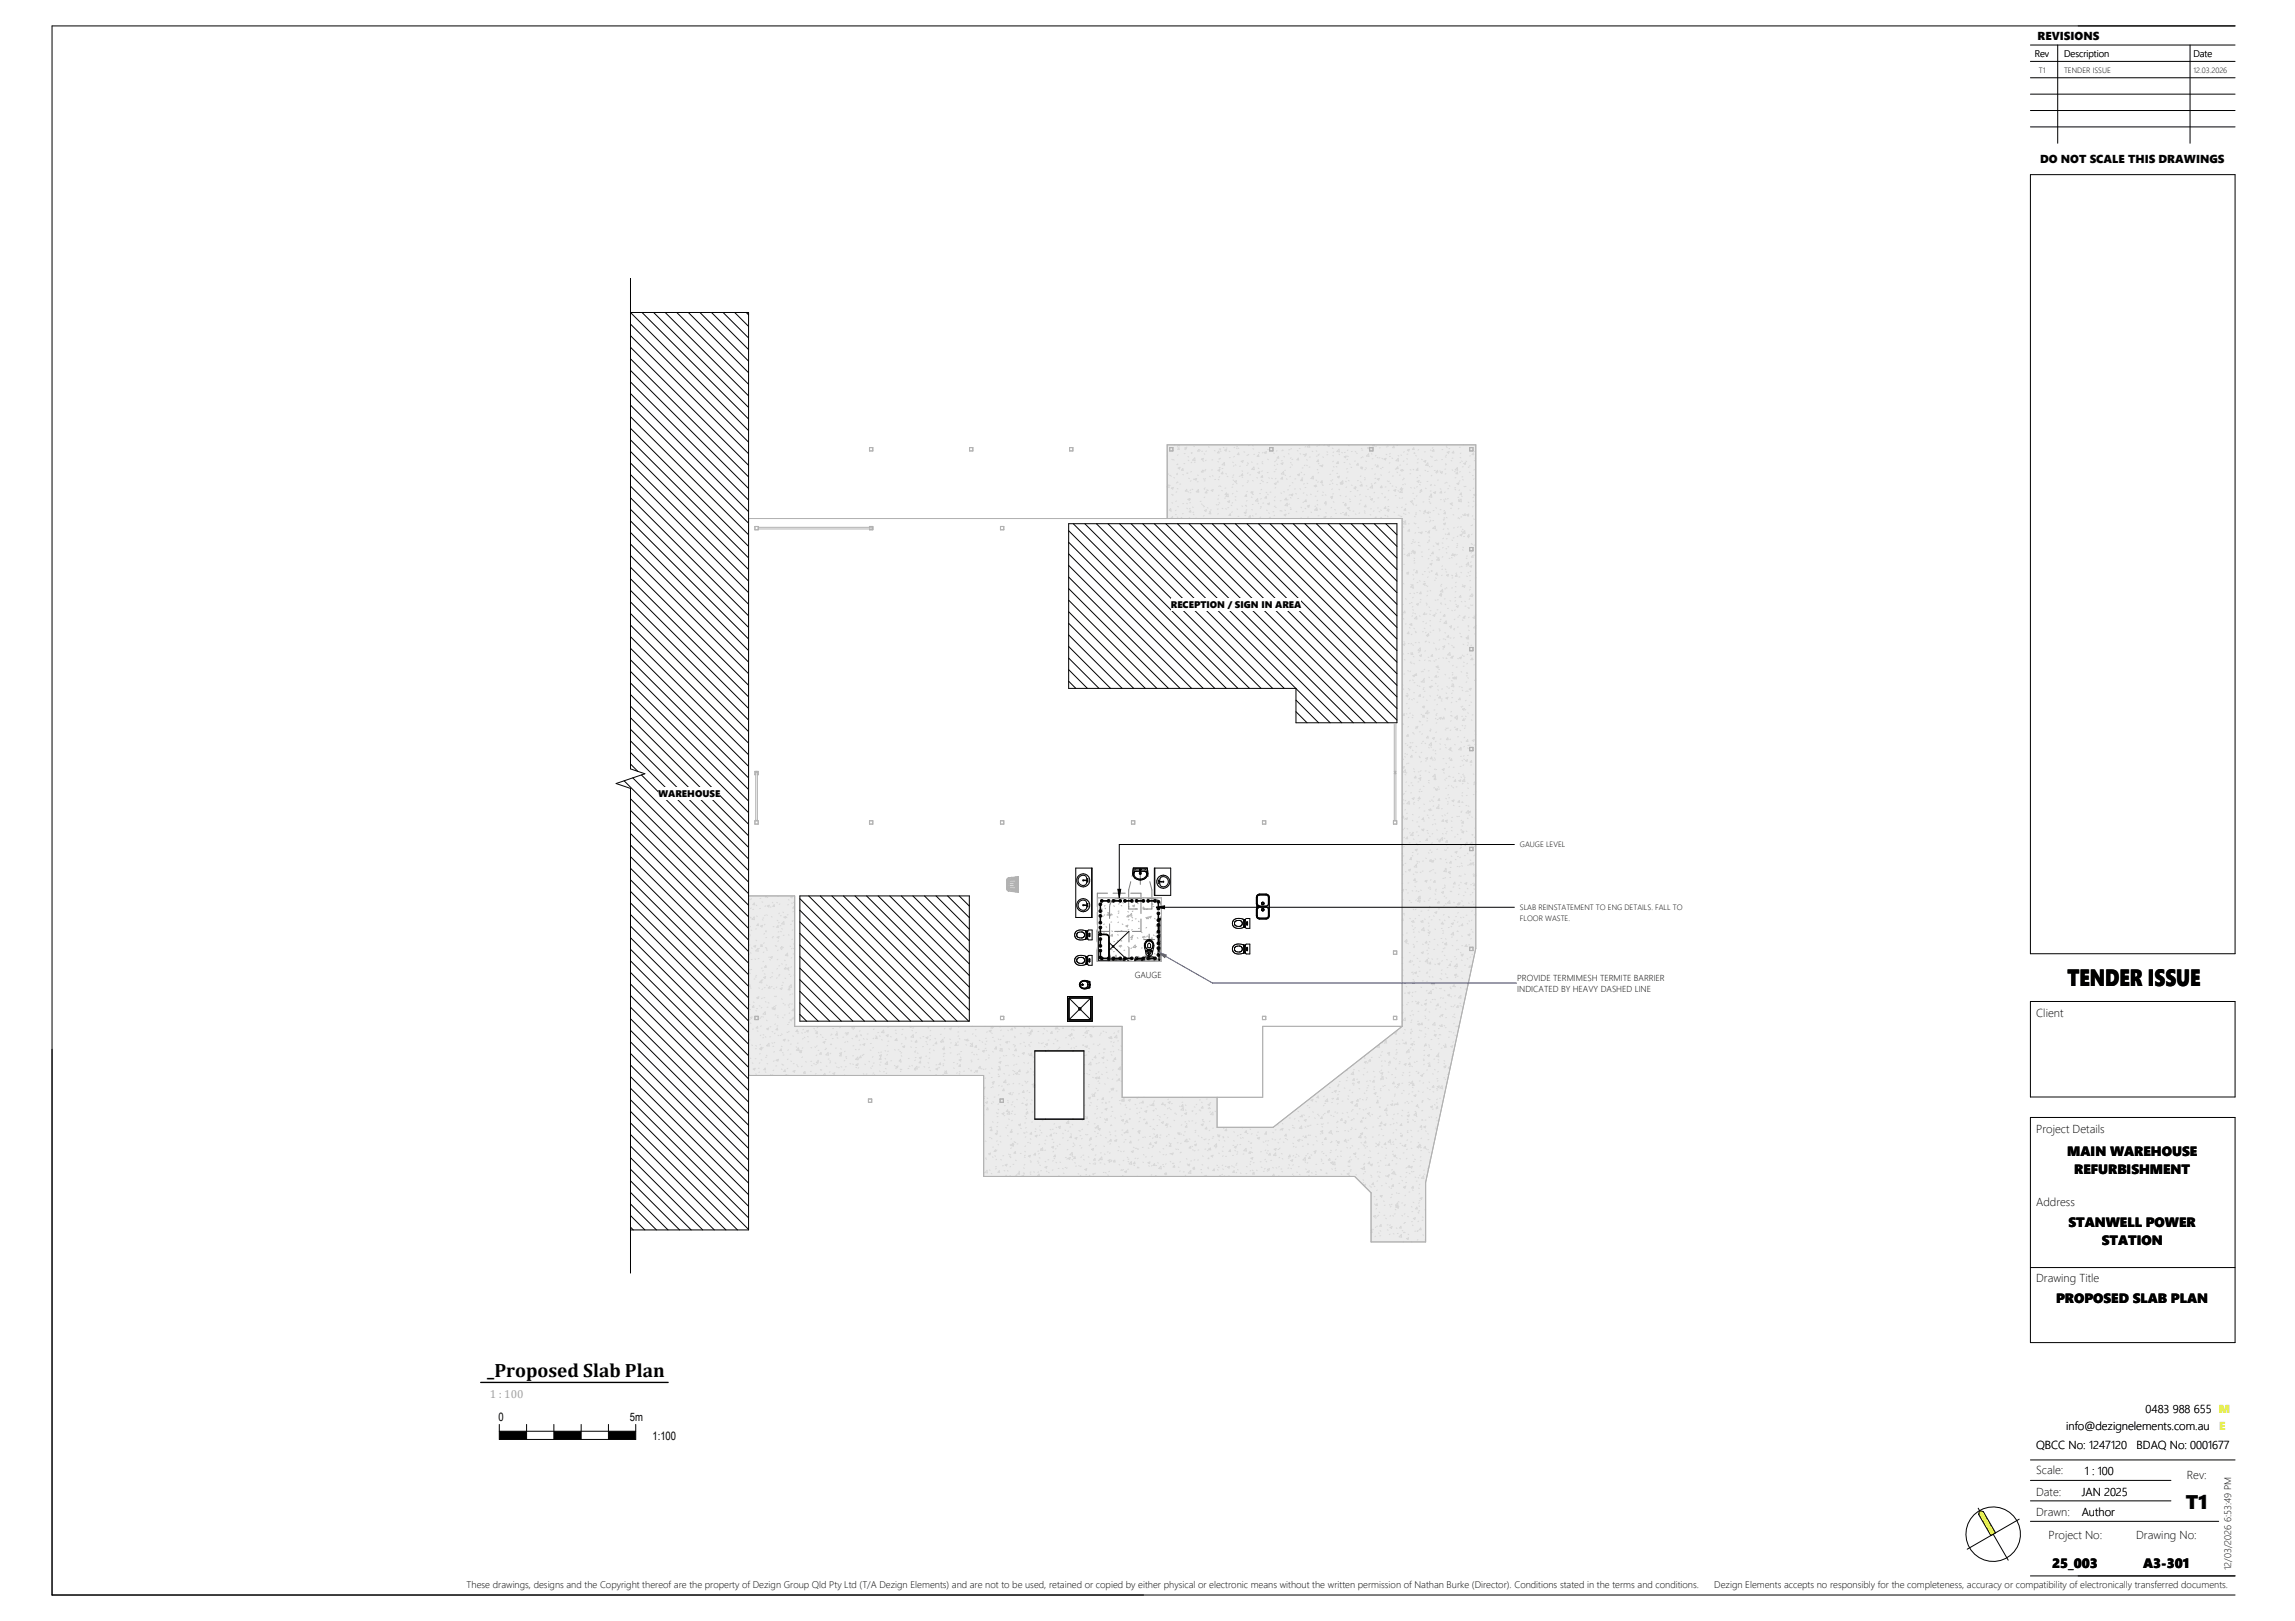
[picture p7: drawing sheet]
<svg xmlns="http://www.w3.org/2000/svg" width="841mm" height="594mm" viewBox="0 0 841 594" stroke-linecap="round" stroke-linejoin="round" font-family="sans-serif">
<defs><g id="words">
<text font-size="8.6" x="757.6" y="361.5">TENDER ISSUE</text>
<text font-size="7.2" x="800.9" y="552.8">T1</text>
<text font-size="7.1" x="178.5" y="504.4">_Proposed Slab Plan</text>
<g font-size="4.9">
<text x="757.5" y="423.6">MAIN WAREHOUSE</text>
<text x="760.1" y="430.2">REFURBISHMENT</text>
<text x="758" y="449.6">STANWELL POWER</text>
<text x="770.2" y="456.2">STATION</text>
<text x="753.5" y="477.7">PROPOSED SLAB PLAN</text>
<text x="752" y="574.4">25_003</text>
<text x="785.4" y="574.4">A3-301</text>
</g>
<g font-size="4.2">
<text x="746.7" y="14.8">REVISIONS</text>
<text x="747.6" y="59.6">DO NOT SCALE THIS DRAWINGS</text>
<text x="746.1" y="372.7">Client</text>
<text x="746.1" y="415.2">Project Details</text>
<text x="746.1" y="442">Address</text>
<text x="746.1" y="469.9">Drawing Title</text>
<text x="182.6" y="520.7">0</text>
<text x="230.8" y="520.7">5m</text>
<text x="786.3" y="517.7">0483 988 655</text>
<text x="239.1" y="527.6">1:100</text>
<text x="757.2" y="524">info@dezignelements.com.au</text>
<text x="746.1" y="531.1">QBCC No: 1247120</text>
<text x="783" y="531.1">BDAQ No: 0001677</text>
<text x="746.1" y="540.3">Scale:</text>
<text x="764" y="540.4">1 : 100</text>
<text x="801.3" y="541.8">Rev:</text>
<text x="746.1" y="548.1">Date:</text>
<text x="762.8" y="548.1">JAN 2025</text>
<text x="746.1" y="555.4">Drawn:</text>
<text x="762.8" y="555.4">Author</text>
<text x="750.7" y="564">Project No:</text>
<text x="782.8" y="564">Drawing No:</text>
</g>
<text font-size="4.2" fill="#a3a3a3" x="179.5" y="512.2">1 : 100</text>
<g font-size="4.2" fill="#e2ec2d">
<text x="813.1" y="517.7">M</text>
<text x="813.3" y="524">E</text>
</g>
<g font-size="3.5">
<text x="745.6" y="20.9">Rev</text>
<text x="756.4" y="20.9">Description</text>
<text x="803.8" y="20.9">Date</text>
<text x="429" y="222.8">RECEPTION / SIGN IN AREA</text>
<text x="241.1" y="292.2">WAREHOUSE</text>
<text x="817.6" y="575.4" transform="rotate(-90 817.6 575.4)">12/03/2026 6:53:49 PM</text>
<text x="171" y="581.9">These drawings, designs and the Copyright thereof are the property of Dezign Group Qld Pty Ltd (T/A Dezign Elements) and are not to be used, retained or copied by either physical or electronic means without the written permission of Nathan Burke (Director). Conditions stated in the terms and conditions.</text>
<text x="628.2" y="581.9">Dezign Elements accepts no responsibly for the completeness, accuracy or compatibility of electronically transferred documents.</text>
</g>
<g font-size="3.2">
<text x="415.8" y="358.5">GAUGE</text>
<text x="556" y="359.4">PROVIDE TERMIMESH TERMITE BARRIER</text>
<text x="556" y="363.7">INDICATED BY HEAVY DASHED LINE</text>
</g>
<g font-size="2.8">
<text x="747.2" y="26.8">T1</text>
<text x="756.4" y="26.8">TENDER ISSUE</text>
<text x="803.8" y="26.8">12.03.2026</text>
<text x="557" y="310.5">GAUGE LEVEL</text>
<text x="557" y="333.5">SLAB REINSTATEMENT TO ENG DETAILS. FALL TO</text>
<text x="557" y="337.4">FLOOR WASTE.</text>
</g>
</g></defs>
<g fill="#d8d8d8">
<path d="M276.6 282.7h1.3v1.2h-.4h.3v-1.2h-.6h-.5v1.2h.2h-.3z"/>
<path d="M366.6 192.9v1.3h1.3v-1.3zM366.7 192.9h1.1v1.2h-1.1z"/>
<path d="M318.6 193.8v.4h1.3v-.4l-.1 .3h-1.1zM318.6 192.9v.3l.1-.3h1.1l.1 .4v-.4z"/>
<path d="M276.6 192.9v1.3h1.3v-1.3zM276.7 192.9h1.1v1.2h-1.1z"/>
<path d="M318.6 300.8v1.2h1.3v-1.2zM318.7 300.8h1.1v1.2h-1.1z"/>
<path d="M510.6 372.4v1.3h1.3v-1.3zM510.6 372.4h1.2v1.2h-1.2z"/>
<path d="M510.6 348.5v1.2h1.3v-1.2zM510.6 348.5h1.2v1.2h-1.2z"/>
<path d="M462.6 372.4v1.3h1.3v-1.3zM462.6 372.4h1.2v1.2h-1.2z"/>
<path d="M276.6 372.4v1.3h1.3v-1.3zM276.7 372.4h1.1v1.2h-1.1z"/>
<path d="M276.6 300.8v1.2h1.3v-1.2zM276.7 300.8h1.1v1.2h-1.1z"/>
<path d="M318.2 402.7v1.2h1.3v-1.2zM318.3 402.7h1.1v1.2h-1.1z"/>
<path d="M366.5 402.7v1.2h1.2v-1.2zM366.5 402.7h1.2v1.2h-1.2z"/>
<path d="M414.6 372.4v1.3h1.3v-1.3zM414.6 372.4h1.2v1.2h-1.2z"/>
<path d="M462.6 300.8v1.2h1.3v-1.2zM462.6 300.8h1.2v1.2h-1.2z"/>
<path d="M366.6 300.8v1.2h1.3v-1.2zM366.7 300.8h1.1v1.2h-1.1z"/>
<path d="M414.6 300.8v1.2h1.3v-1.2zM414.6 300.8h1.2v1.2h-1.2z"/>
<path d="M366.6 372.4v1.3h1.3v-1.3zM366.7 372.4h1.1v1.2h-1.1z"/>
<path d="M510.6 300.8v1.2h1.3v-1.2zM510.6 300.8h1.2v1.2h-1.2z"/>
</g>
<path d="M427.7 163v27h86.1v186.1l-47.3 37h-20.5v-11h-34.8v-26h-120v-47.8h-16.9v65.8h86.2v37h135.9l6 6v18h20v-21.8l18.4-85.8v-184.5zM379.2 385.1h18v25h-18zM366.5 402.7h1.2v1.2h-1.2zM366.5 402.7v1.2h1.2v-1.2zM276.6 372.4h1.3v1.3h-1.3zM276.7 372.4v1.2h1.1v-1.2zM538.6 347.1h1.2v1.2h-1.2zM538.6 347.1v1.2h1.2v-1.2zM538.6 310.5h1.2v1.2h-1.2zM538.6 310.5v1.2h1.2v-1.2zM538.6 273.9h1.2v1.2h-1.2zM538.6 273.9v1.2h1.2v-1.2zM538.6 237.2h1.2v1.3h-1.2zM538.6 237.3v1.2h1.2v-1.2zM538.6 200.6h1.2v1.3h-1.2zM538.6 200.7v1.1h1.2v-1.1zM538.6 164h1.2v1.3h-1.2zM501.9 164h1.2v1.3h-1.2zM465.2 164h1.3v1.3h-1.3zM428.6 164h1.2v1.3h-1.2zM538.6 164v1.2h1.2v-1.2zM501.9 164v1.2h1.2v-1.2zM465.3 164v1.2h1.1v-1.2zM428.6 164v1.2h1.2v-1.2z" fill="#ececec"/>
<g fill="#d8d8d8">
<path d="M538.6 164v1.3h1.2v-1.3zM538.6 164h1.2v1.2h-1.2z"/>
<path d="M538.6 347.1v1.2h1.2v-1.2zM538.6 347.1h1.2v1.2h-1.2z"/>
<path d="M538.6 310.5v1.2h1.2v-1.2zM538.6 310.5h1.2v1.2h-1.2z"/>
<path d="M538.6 273.9v1.2h1.2v-1.2zM538.6 273.9h1.2v1.2h-1.2z"/>
<path d="M538.6 237.2v1.3h1.2v-1.3zM538.6 237.3h1.2v1.2h-1.2z"/>
<path d="M538.6 200.6v1.3h1.2v-1.3zM538.6 200.7h1.2v1.1h-1.2z"/>
<path d="M391.9 164v1.3h1.3v-1.3zM392 164h1.1v1.2h-1.1z"/>
<path d="M428.6 164v1.3h1.2v-1.3zM428.6 164h1.2v1.2h-1.2z"/>
<path d="M465.2 164v1.3h1.3v-1.3zM465.3 164h1.1v1.2h-1.1z"/>
<path d="M501.9 164v1.3h1.2v-1.3zM501.9 164h1.2v1.2h-1.2z"/>
<path d="M318.6 164v1.3h1.3v-1.3zM318.7 164h1.1v1.2h-1.1z"/>
<path d="M355.3 164v1.3h1.2v-1.3zM355.3 164h1.2v1.2h-1.2z"/>
</g>
<g fill="#fff">
<path d="M231 114.5v167.3l5.3 1.7-10.5 3.6 5.2 1.8v161.8h43.3v-336.2zM293.1 328.3v45.9h62.1v-45.9zM391.6 191.9v60.4h83.3v12.6h37v-73z"/>
<path d="M406.6 351.8l-.1 .5h5.3v-.4zM402.2 329v23.3h3.9v-.4h-3.6v-9.6l.6-.4v-1.5a.5 .5 0 0 1-.3-.8 .5 .5 0 0 1 .8 0 .5 .5 0 0 1-.3 .8v1.5l.4 .4h1.9l.6 .4 .3 .6 .2 8.1h.9l-.1-.4 .4-.3 .6 .4h1.5l.6-.4 .4 .3v.4l.7 .1 .5-.8 .5 .4h1.6a.5 .5 0 0 1 .7-.3 .5 .5 0 0 1 0 .8 .5 .5 0 0 1-.7-.3h-1.6l-.5 .4v.6h3.6l.2-.8a.55 .55 0 0 1 .2-.7 .55 .55 0 0 1 .8 .3l3.9-.5v-.3l-.9-.5-.6-2.8a1.82 1.82 0 0 1 .6-2.2 1.82 1.82 0 0 1 2.3 .2l.4 .7 .1 1.3-.6 2.8-.8 .5v.3l1.3 .1a.55 .55 0 0 1 .9 .2 .55 .55 0 0 1-.4 .8l-.3-.1v.7h2.7v-15.4l-.5-.1-.2 .1 .1 14.9h-.3v-1.4l-.7-.4 .4-.6v-1.5l-.4-.6 .7-.3v-.8l-.7-.4 .4-.6v-1.5l-.4-.6 .7-.4v-.8l-.7-.4 .4-.6v-1.5l-.4-.6 .7-.3v-.8h-.4l-.3-.5 .4-.5v-1.5a.5 .5 0 0 1-.3-.8 .5 .5 0 0 1 .8 0 .5 .5 0 0 1-.3 .8v1.5l1-.2v-7.5zM416.2 351.8v.5h2.2v-.6zM417 351.3l1.6 .3-.1-.3zM418.6 351.6l.2 .7h.5v-.7zM408.5 351.3l1.6 .1zM424.6 347.9l.1 1.6zM424.6 343.7l.1 1.5zM424.6 339.4l.1 1.6zM402.8 335.3l.6-.1 .3 .3-.4 .6v1.5a.5 .5 0 0 1 .3 .8 .5 .5 0 0 1-.8 0 .5 .5 0 0 1 .3-.8v-1.5l-.3-.3zM402.8 331.1l.5-.2 .4 .4-.4 .6v1.5a.5 .5 0 0 1 .3 .7 .5 .5 0 0 1-.8 0 .5 .5 0 0 1 .3-.7v-1.5l-.3-.4zM424.1 330.1l.6-.1 .3 .4-.4 .5v1.6a.5 .5 0 0 1 .3 .7 .5 .5 0 0 1-.8 0 .5 .5 0 0 1 .3-.7v-1.6l-.4-.3zM420.4 329.7h.5l.3 .3h1.5a.5 .5 0 0 1 .8-.3 .5 .5 0 0 1 0 .8 .5 .5 0 0 1-.8-.3h-1.5l-.5 .4-.4-.3zM411.9 329.7h.5l.3 .3h1.6a.5 .5 0 0 1 .7-.3 .5 .5 0 0 1 0 .8 .5 .5 0 0 1-.7-.3h-1.6l-.5 .4-.4-.4zM416.2 329.7h.5l.3 .3h1.5a.5 .5 0 0 1 .8-.3 .5 .5 0 0 1 0 .8 .5 .5 0 0 1-.8-.3h-1.5l-.6 .4-.4-.3zM407.7 329.7h.5l.3 .3h1.5a.5 .5 0 0 1 .8-.3 .5 .5 0 0 1 0 .8 .5 .5 0 0 1-.8-.3h-1.5l-.6 .4-.4-.3zM403.4 329.7h.5l.3 .3h1.6a.5 .5 0 0 1 .7-.3 .5 .5 0 0 1 0 .8 .5 .5 0 0 1-.7-.3h-1.6l-.6 .4-.3-.4z"/>
</g>
<g fill="#000">
<path d="M402.8 331.1l.5-.2 .4 .4-.4 .6v1.5a.5 .5 0 0 1 .3 .7 .5 .5 0 0 1-.8 0 .5 .5 0 0 1 .3-.7v-1.5l-.3-.4zM402.8 335.3l.6-.1 .3 .3-.4 .6v1.5a.5 .5 0 0 1 .3 .8 .5 .5 0 0 1-.8 0 .5 .5 0 0 1 .3-.8v-1.5l-.3-.3zM403.4 329.7h.5l.3 .3h1.6a.5 .5 0 0 1 .7-.3 .5 .5 0 0 1 0 .8 .5 .5 0 0 1-.7-.3h-1.6l-.5 .4-.4-.3zM407.7 329.7h.5l.3 .3h1.5a.5 .5 0 0 1 .8-.3 .5 .5 0 0 1 0 .8 .5 .5 0 0 1-.8-.3h-1.5l-.6 .4-.4-.3zM411.9 329.7h.5l.3 .3h1.6a.5 .5 0 0 1 .7-.3 .5 .5 0 0 1 0 .8 .5 .5 0 0 1-.7-.3h-1.6l-.5 .4-.4-.4zM416.2 329.7h.5l.3 .3h1.5a.5 .5 0 0 1 .8-.3 .5 .5 0 0 1 0 .8 .5 .5 0 0 1-.8-.3h-1.5l-.6 .4-.4-.3zM420.4 329.7h.5l.3 .3h1.5a.5 .5 0 0 1 .8-.3 .5 .5 0 0 1 0 .8 .5 .5 0 0 1-.8-.3h-1.5l-.5 .4-.4-.3zM424.1 334.4l.5-.2 .4 .4-.4 .6v1.5a.5 .5 0 0 1 .3 .8 .5 .5 0 0 1-.8 0 .5 .5 0 0 1 .3-.8v-1.5l-.4-.3zM424.1 330.1l.5-.1 .4 .4-.4 .5v1.6a.5 .5 0 0 1 .3 .7 .5 .5 0 0 1-.8 0 .5 .5 0 0 1 .3-.7v-1.6l-.4-.3zM402.8 339.6l.5-.2 .4 .4-.4 .6v1.5a.5 .5 0 0 1 .3 .7 .5 .5 0 0 1-.8 0 .5 .5 0 0 1 .3-.7v-1.5l-.3-.4zM402.8 343.8l.6-.2 .3 .4-.4 .6v1.5a.5 .5 0 0 1 .3 .8 .5 .5 0 0 1-.8 0 .5 .5 0 0 1 .3-.8v-1.5l-.3-.3zM402.8 348l.5-.1 .4 .4-.4 .5v1.6a.5 .5 0 0 1 .3 .7 .5 .5 0 0 1-.8 0 .5 .5 0 0 1 .3-.7v-1.6l-.3-.3z"/>
<path d="M403.7 350.7l.5 .4h1.6a.5 .5 0 0 1 .7-.3 .5 .5 0 0 1 0 .8 .5 .5 0 0 1-.7-.3h-1.6l-.6 .4-.3-.3zM407.7 350.8l.5-.1 .3 .4h1.5a.5 .5 0 0 1 .8-.3 .5 .5 0 0 1 0 .8 .5 .5 0 0 1-.8-.3h-1.5l-.6 .4-.4-.3zM411.9 350.8l.5-.1 .3 .4h1.6a.5 .5 0 0 1 .7-.3 .5 .5 0 0 1 0 .8 .5 .5 0 0 1-.7-.3h-1.6l-.5 .4-.4-.5zM416.2 350.8l.5-.1 .3 .4h1.5a.5 .5 0 0 1 .8-.3 .5 .5 0 0 1 0 .8 .5 .5 0 0 1-.8-.3h-1.5l-.6 .4-.4-.3zM420.4 350.8l.5-.1 .3 .4h1.5a.5 .5 0 0 1 .8-.3 .5 .5 0 0 1 0 .8 .5 .5 0 0 1-.8-.3h-1.5l-.5 .4-.4-.3zM424.1 347.1l.5-.2 .4 .4-.4 .6v1.5a.5 .5 0 0 1 .3 .8 .5 .5 0 0 1-.8 0 .5 .5 0 0 1 .3-.8v-1.5l-.4-.3zM424.1 342.9l.5-.2 .4 .4-.4 .6v1.5a.5 .5 0 0 1 .3 .8 .5 .5 0 0 1-.8 0 .5 .5 0 0 1 .3-.8v-1.5l-.4-.3zM424.1 338.6l.5-.2 .4 .5-.4 .5v1.5a.5 .5 0 0 1 .3 .8 .5 .5 0 0 1-.8 0 .5 .5 0 0 1 .3-.8v-1.5l-.4-.3z"/>
</g>
<g fill="none" stroke="#d8d8d8" stroke-width=".37">
<path d="M427.7 178.3l.6-.6 .1 .9-.7-.1M427.9 167l-.2 .1M428 173.6l.3 .2M428.7 164.4l.3 .2M428.8 177.9h-.3M428.9 174.2h-.3M429 174.3l.2 .3M429.2 178.9l.7-.3-.2 .6zM429.4 168.3l.3 .2M430 168.4l.3 .2M430.1 175l.3 .2M430.5 163l-.3 .1"/>
<path d="M431.3 176.8l-.2 .2M431.4 179l.3 .2M431.4 176.6l.3 .2M431.5 163.7l.2 .2M431.5 173.4l-.3 .2M431.5 173.9h-.3M431.6 170l-.3 .2h.3M431.7 171.5l.7-.3-.2 .7zM431.7 166.7l-.2 .2M431.8 163.3l-.2 .2M432 163.3l.3 .1M432 164.1l.2 .6-.7-.1z"/>
<path d="M432.7 177.4h-.4M433.4 173.8l.3 .2M433.4 171.7l.2 .6h-.6zM434.1 164.6l.3 .2M434.2 169.9h-.4M434.2 164.1l.7-.2-.2 .6zM434.3 166.2h-.3M434.9 179.3l.1 .7-.6-.1zM434.9 173.3l.3 .2M435.3 167.3l.3 .2M435.3 173.4h-.3M435.4 168.6l.3 .2"/>
<path d="M435.6 175.2l.2 .2M436.4 179.5l-.3 .2M436.5 176.1l-.3 .3M436.6 172.8l-.3 .2M436.7 169.4l-.2 .2M436.8 179.2l.3 .2M436.8 165.9h-.3M436.8 166l-.2 .2M437.3 175.5l.3 .3M437.4 163.5l.3 .2M437.8 175.6l.7-.3-.2 .6zM437.8 167.8l.1 .9-.9-.1z"/>
<path d="M438 169.4h-.3M438.8 174.1l.3 .2M439.1 176.5l-.4 .1M439.2 179.4l.1 .9-.9-.1zM439.3 164.7l.1 .6h-.6zM439.6 164.9l.2 .1M440.2 168.2l.8-.2-.3 .6zM440.7 165.3l-.4 .1M440.7 172.3l.2 .7-.7-.1zM440.8 168.9l.3 .2M440.8 172.3l.3 .2M441 175.4l.3 .2"/>
<path d="M441.2 179.1l.3 .2M441.3 166.2l.2 .3M441.6 176.2h-.3M441.6 178.8l-.2 .2M441.8 172.5l-.4 .1M441.8 175.4l-.3 .2M441.9 172l-.3 .2M442 168.6l-.3 .2M442.1 165.2l-.2 .2M442.1 180l.2 .6h-.6zM442.2 179.5l.3 .1M442.8 179.7h-.3"/>
<path d="M442.8 163.7l.3 .2M443.3 174.5l.2 .3M443.8 179.7l.7-.3-.2 .6zM444.3 174.3l.3 .2M444.3 172.2h-.3M444.4 168.5l-.3 .1M445 165.1l.3 .2M445.5 175.7h-.4M446.2 169.1l.3 .2M446.3 172.3l.7-.2-.2 .6zM446.4 175.7l.3 .1M446.6 165.3l.1 .7-.6-.1z"/>
<path d="M446.8 171.3l.2 .2M446.8 178.1l-.2 .2M447 168.2h-.4M447 174.7l-.3 .2M447.1 171.3l-.3 .2M447.1 164.5h-.3M447.2 178.1l.2 .2M447.2 165.2l.2 .2M447.2 167.9l-.2 .2M447.3 164.5l-.2 .2M447.7 179.7l.3 .2M448 173l.1 .6h-.6z"/>
<path d="M448.1 171.7h-.3M448.3 163.9l.3 .2M448.7 169.5l.1 .9-.9-.1zM448.8 165l.7-.3-.2 .6zM449.2 173.5l.2 .2M449.2 178.8l-.3 .1M449.6 164.2h-.3M449.7 174.5l.3 .2M450.4 165.3l.3 .2M450.8 167.7h-.3M451.7 169.3l.3 .2M451.8 178.5l-.4 .1"/>
<path d="M451.8 175.9l.3 .2M451.9 174.8l-.3 .1M452 177.4l-.3 .2M452.1 174l-.3 .2M452.2 170.6l-.2 .2M452.3 167.3l-.2 .2M452.4 176.4l.7-.3-.2 .7zM452.5 163.9l-.3 .2M452.7 170.3l.2 .2M453.1 177.1l.2 .2M453.1 179.9l.3 .2M453.1 164.2l.3 .2"/>
<path d="M453.5 163.7h-.3M453.7 164.2l.3 .2M453.9 166l.1 .6h-.6zM454.4 174.5h-.3M454.6 170.8l-.4 .1M454.8 169.1l.8-.3-.2 .6zM455.1 174.8l.3 .1M455.1 172.5l.3 .2M455.3 173.6l.1 .7-.6-.1zM455.6 178h-.3M455.8 165.5l.3 .2M457.1 169.6l.3 .1"/>
<path d="M457.1 170.5h-.3M457.2 166.8l-.3 .1M457.3 176.6l-.3 .2M457.3 176.1l.2 .2M457.4 173.3l-.3 .2M457.5 169.9l-.3 .2M457.6 166.5l-.2 .2M457.8 163.1l-.3 .2M458.3 174h-.4M458.6 169.2l.3 .3M459 176.1l.2 .2M459 163.2l.3 .2"/>
<path d="M459.1 164.4l.3 .2M459.5 171.1l.1 1-.9-.1zM459.8 166.5h-.4M460.5 175l.3 .2M460.9 173.1l.7-.2-.2 .6zM461 170h-.4M461 171.5l.3 .2M461.2 166.6l.1 .7-.6-.1zM461.3 165.8l.2 .1M462 177.2h-.3M462.3 179.3l-.2 .2M462.5 175.9l-.3 .2"/>
<path d="M462.5 169.8l.3 .2M462.6 172.5l-.3 .2M462.6 174.3l-.5 .5 .6 .1-.1-.6M462.7 176.4l.3 .1M462.7 169.2l-.2 .2M462.8 165.8l-.2 .2M463.4 165.8l.7-.3-.2 .6zM463.6 166h-.3M464.5 168.2l.3 .3M464.5 164.6l.3 .2M464.6 176.8l-.4 .1M464.7 173.1l-.3 .1"/>
<path d="M464.9 175l.3 .3M466 175.2l.2 .2M466.7 166l.3 .2M467 170.5l.2 .2M467 177.2l.7-.2-.2 .6zM467.2 172.8l-.3 .1M467.4 169.1l-.4 .1M467.5 178.7l-.3 .2M467.6 175.3l-.3 .2M467.7 171.9l-.2 .2M467.9 168.5l-.3 .2M467.9 170l.3 .2"/>
<path d="M468 165.1l-.3 .2M468.1 176.6l.3 .2M468.4 176.3l-.3 .1M468.5 167.3l.1 .6-.6-.1zM469.4 169.9l.8-.3-.2 .6zM469.9 174.9l.1 .6h-.6zM469.9 168.8l-.3 .1M470 164.9l.2 .1M470 165.1l-.3 .1M470.3 172.8l.2 1-.9-.1zM470.5 167.2l.2 .2M470.9 174l.2 .2"/>
<path d="M471.1 172.3l-.3 .1M471.4 175.4l.3 .2M472.1 166.2l.3 .2M472.2 179.5h-.4M472.6 164.8h-.3M472.8 177.9l-.3 .2M472.9 174.5l-.3 .2M472.9 169.4l.2 .3M473 171.1l-.3 .2M473.1 167.7l-.2 .3M473.3 164.4l-.3 .2M473.4 170.3l.2 .1"/>
<path d="M473.5 176.8l.3 .2M473.8 168.3h-.4M474.7 179.1l-.3 .1M474.8 175.5h-.3M475.4 165.1l.3 .2M475.5 174l.7-.3-.2 .6zM475.8 167.9l.1 .6h-.6zM476.4 179.1l.2 .2M476.4 166.2l.2 .2M476.4 164.3h-.3M476.8 173l.2 .2M476.8 175.7l.3 .2"/>
<path d="M477.2 175.5l.1 .7-.6-.1zM477.4 175.1l-.4 .1M477.5 171.5h-.3M477.5 166.5l.3 .1M478 177.2l-.3 .2M478 166.6l.7-.3-.2 .6zM478.1 173.8l-.3 .2M478.2 170.4l-.2 .2M478.3 167l-.2 .2M478.5 163.7l-.3 .2M478.5 178.6l-.3 .1M478.8 170.5l.3 .2"/>
<path d="M478.8 168.4l.3 .3M479 177l.2 .2M479.8 163l-.8 .8 1 .1-.2-.9M480 171.1l-.3 .1M480.2 167.5h-.4M480.8 165.3l.3 .2M481.2 174.5l.1 1-.9-.2zM481.2 174.6l-.3 .1M481.6 178l.7-.2-.2 .6zM482.2 175.9l.3 .2M482.3 178l.2 .3M482.3 165.2l.3 .2"/>
<path d="M482.7 172l.2 .2M482.7 167.1l-.3 .1M482.8 163.4l-.3 .1M483 166.7l.2 .2M483 179.9l-.3 .2M483 168.5l.2 .7-.6-.1zM483.1 176.5l-.3 .2M483.2 173.1l-.2 .3M483.4 169.8l-.3 .2M483.5 166.4l-.3 .2M483.6 163l-.3 .2M483.9 170.6l-.3 .1"/>
<path d="M484 170.7l.8-.3-.2 .6zM484.2 170.7l.3 .2M484.4 177.3l.3 .1M484.5 176.2l.1 .6h-.6zM484.7 167.4l.3 .2M485 177.8h-.4M485.4 163.1l-.3 .1M486.2 165.5l.3 .2M486.5 163.3l.7-.3-.2 .7zM486.6 166.6l-.4 .1M487.5 177.5h-.3M487.6 173.8h-.3"/>
<path d="M487.7 176.1l.2 .2M488.2 177l.3 .3M488.2 164.2l.3 .2M488.3 179.1l-.3 .3M488.4 166.9l.3 .2M488.4 175.8l-.3 .2M488.5 172.4l-.3 .2M488.6 171l.3 .2M488.6 169l-.2 .2M488.8 165.6l-.3 .2M489.6 170.9l.3 .2M489.8 177.5l.3 .2"/>
<path d="M490.1 174.8l.7-.3-.2 .6zM490.2 173.4l-.4 .1M490.3 169.8h-.3M490.3 169.2l.2 .6-.7-.1zM490.6 179.3l.3 .2M490.7 166.4l.2 .2M490.7 164.6l.1 1-.9-.2zM491.4 176.9l-.4 .1M491.7 165.8l.2 .2M491.7 176.8l.2 .6h-.6zM492 176.2l.1 1-.9-.2zM492.6 167.4l.7-.3-.2 .6z"/>
<path d="M492.9 169.4l-.4 .1M493 165.8h-.4M493.1 176.4l.3 .1M493.5 178.4l-.3 .2M493.6 175.1l-.3 .2M493.7 171.7l-.2 .2M493.8 167.1l.3 .2M493.8 168.3l-.2 .2M494 164.9l-.3 .2M494 172.9l-.3 .1M494.1 176l.3 .2M494.2 163.1l.2 .3"/>
<path d="M494.6 170l.2 .2M495.1 171.2l.2 .2M495.2 177.7l.3 .2M495.5 165.4l-.3 .1M496.2 178.9l.7-.3-.2 .6zM496.6 178.2l.2 .3M496.6 165.4l.2 .2M496.7 168.9l-.3 .1M497.1 166l.3 .2M497.6 169.8l-.5 .6h.6l-.1-.6M497.6 179.8h-.3M497.8 176.1h-.4"/>
<path d="M498.5 176.6l.3 .2M498.6 177.8l-.3 .2M498.6 171.5l.8-.3-.2 .6zM498.7 174.4l-.2 .2M498.9 171l-.3 .2M499 167.6l-.3 .2M499 177.4l.1 .7-.6-.1zM499.1 164.3l-.3 .2M499.2 167.4l.3 .2M499.4 164.9l-.4 .1M500.1 175l.2 .2M500.3 175.8h-.3"/>
<path d="M500.4 172.1h-.3M500.5 168.9l.2 .3M500.5 171.4l.3 .2M500.6 178l.3 .1M501.1 164.1l.7-.2-.2 .6zM501.5 179.3h-.3M501.5 166.3l.1 1-.9-.2zM502.5 177.2l.2 .3M502.5 166.2l.3 .2M502.5 164.4l.3 .2M502.9 177.9l.1 .9-.9-.1zM503 171.8h-.3"/>
<path d="M503.1 168.1h-.3M503.3 163l-.3 .4h.6l-.1-.4M503.9 177l-.3 .2M503.9 176.8l.3 .2M504 173.6l-.3 .2M504.1 170.3l-.2 .2M504.2 175.3h-.4M504.3 166.9l-.3 .2M504.4 163.5l-.3 .2M504.6 167.6l.3 .2M504.7 175.6l.7-.3-.2 .6zM504.9 170.4l.1 .7-.6-.1z"/>
<path d="M505.7 167.8h-.4M505.8 164.1h-.3M505.9 171.6l.3 .2M506 174l.2 .2M506.1 178.2l.3 .2M506.3 178.1l.1 .6h-.6zM506.4 167.9l.2 .2M506.8 171.3h-.3M507.2 168.2l.7-.3-.2 .7zM507.9 178.4l-.3 .1M507.9 166.5l.3 .1M508.3 163.7l-.3 .1"/>
<path d="M508.4 176.2l.3 .2M508.4 163.3l.3 .3M509 179.7l-.3 .2M509.1 176.3l-.3 .2M509.2 172.9l-.2 .2M509.3 169.5l-.2 .2M509.4 177l.2 .2M509.5 166.2l-.3 .2M509.5 167.2l-.3 .1M510.1 167.8l.3 .2M510.4 178.1h-.3M510.6 174.4l-.4 .1"/>
<path d="M510.8 179.7l.7-.3-.2 .6zM510.8 163.4l.1 .7-.6-.1zM511.3 171.9l.3 .1M511.5 178.4l.3 .2M511.9 173l.3 .2M512.2 163.2l-.4 .1M512.2 171.1l.1 .6h-.6zM512.3 179.8l.2 .2M512.3 166.9l.3 .2M512.4 168l.1 .9-.9-.1zM513.1 174.1h-.3M513.2 172.3l.8-.3-.2 .6z"/>
<path d="M513.3 170.4l-.4 .1M513.4 166.7l.2 .2M513.6 178.7l.1 .7-.6-.1zM513.7 179.6l.1 .9-.9-.1zM514.1 179l-.3 .2M514.2 175.7l-.2 .2M514.3 177.6h-.3M514.3 175.2l.3 .2M514.4 172.3l-.3 .2M514.5 168.9l-.3 .2M514.6 165.5l-.3 .2M514.8 177.3l.3 .2"/>
<path d="M515.5 168.1l.3 .1M515.7 164.9l.7-.2-.2 .6zM515.8 170.1h-.3M515.9 166.4h-.3M516.8 172.1l.2 .2M516.9 178.6l.3 .2M517 173.6h-.4M517.8 171.9l.3 .3M518.1 164.1l.1 .6h-.6zM518.2 178.7l.3 .3M518.3 165.9l.2 .2M518.5 166.1h-.4"/>
<path d="M518.8 166.9l.3 .2M519.3 176.4l.7-.3-.2 .6zM519.4 178.3l-.3 .2M519.5 171.7l.1 .7-.6-.1zM519.5 174.9l-.3 .2M519.6 171.5l-.2 .2M519.6 169.6h-.3M519.8 168.1l-.3 .2M519.9 164.7l-.3 .3M520.2 177.5l.3 .2M520.3 174.2l.2 .2M520.7 176.7l-.3 .1"/>
<path d="M520.9 179.4l.1 .6-.6-.1zM520.9 168.3l.3 .2M521.8 169l.7-.2-.2 .6zM522.2 172.3l.3 .2M522.3 165.6h-.3M522.3 178.9l.3 .2M523.2 169.7l.1 .9-.9-.1zM523.3 176.4h-.4M523.4 172.7l-.3 .1M523.8 170.9l.2 .3M524.1 177.7l.3 .3M524.2 164.9l.2 .2"/>
<path d="M524.2 167.2l.3 .1M524.4 179.9h-.3M524.6 177.6l-.3 .2M524.7 174.2l-.2 .2M524.8 170.8l-.2 .2M525 167.4l-.3 .2M525.1 164l-.3 .2M525.4 164.7l.1 .6h-.6zM525.6 177.7l.3 .2M525.9 172.4h-.3M526.1 168.7l-.4 .1M526.2 173.2l.2 .2"/>
<path d="M526.3 168.5l.3 .2M526.8 172.4l.1 .6-.6-.1zM527.1 175.9h-.3M527.6 172.5l.3 .2M527.8 179.1l.2 .2M527.8 173.1l.8-.3-.2 .7zM528.2 180l.1 .6h-.6zM528.6 168.4h-.3M528.7 164.7l-.3 .1M529.6 167.4l.3 .2M529.7 169.9l.2 .2M529.7 176.9l-.2 .2"/>
<path d="M529.8 171.9h-.4M529.9 173.5l-.3 .2M530 170.1l-.3 .2M530.1 176.7l.2 .2M530.1 163.8l.2 .3M530.1 166.8l-.3 .2M530.2 163.4l-.2 .2M530.3 165.8l.7-.3-.2 .6zM530.8 179.1h-.3M531 178l.3 .1M531.3 164.4h-.4M531.8 168.7l.2 .2"/>
<path d="M532.1 172.1l.3 .3M532.5 167.9h-.4M532.6 165.3l.2 .7-.6-.1zM533 172.8l.3 .2M533.2 179.3l.3 .2M533.4 178.7l-.3 .1M533.5 175.1h-.3M533.9 177.2l.7-.3-.2 .7zM534.1 171.3l.1 1-.9-.1zM534.1 173l.1 .6h-.6zM534.9 179.5l-.3 .2M535 176.1l-.3 .3"/>
<path d="M535 167.6l.3 .2M535.1 163.9h-.3M535.1 172.8l-.2 .2M535.3 169.4l-.3 .2M535.4 166l-.3 .2M535.6 168.9l.3 .2M536 175.7l.2 .2M536.1 174.7l-.4 .1M536.2 171l-.3 .1M536.2 163l.1 .1M536.4 169.8l.7-.2-.2 .6zM536.5 178.2l.3 .2"/>
<path d="M537.2 169l.3 .2M537.2 178.2l-.3 .1M538 171.1l.3 .3M538.4 173l.3 .2M538.6 179.6l.3 .1M538.7 170.7l-.3 .1M538.9 167l-.4 .1M539.9 174.2l-.3 .1M539.9 166l.2 .6h-.7zM540.1 178.8l-.3 .2M540.2 175.4l-.2 .2M540.3 172.1l-.2 .2"/>
<path d="M540.5 167.8l.3 .2M540.5 168.7l-.3 .2M540.6 165.3l-.3 .2M428.9 190l.8-.7 .1 .7M429 187.2l.2 .2M429 186.4l.1 .6-.6-.1zM429.4 181.1l.6 .3M429.4 184.2l.3 .2M431 186.9l-.3 .2M431.1 188.5l-.4 .1M431.1 183.6l-.3 .2M431.2 180.2l-.2 .2"/>
<path d="M431.4 189.4l.2 .3M431.6 185.6l.2 .1M432.8 189.6l.3 .2M433.6 188.2l-.3 .1M433.7 184.5l-.3 .1M434.8 184.4l.3 .2M434.9 186.2l.2 .2M435.3 183l.7-.3-.2 .6zM435.3 180.1l.2 .2M436 189.7l-.3 .2M436.1 186.3l-.3 .2M436.2 182.9l-.2 .2"/>
<path d="M436.3 187l.1 .6h-.6zM436.3 184.2h-.4M436.4 180.5l-.3 .1M437 185.8l.3 .2M437.3 188.4l.3 .2M437.5 187.7h-.4M438.3 189.8l.2 .2M439 180.2h-.4M440.1 183.7h-.3M440.3 184.7l.3 .1M440.8 185.2l.3 .2M441.3 188.9l-.3 .2"/>
<path d="M441.4 187.1l.7-.3-.2 .6zM441.4 185.5l-.3 .2M441.5 182.1l-.3 .3M442.4 186l.3 .2M443.2 187.4l.3 .2M443.6 187.6l.1 .7-.6-.1zM443.9 186.9h-.4M445.7 184.9l.3 .2M446.4 186.5l-.3 .1M446.5 188.2l-.3 .2M446.5 182.8l-.3 .1M446.6 184.8l-.3 .2"/>
<path d="M446.7 181.4l-.2 .2M446.7 184.1l.3 .3M447.8 186.2l.3 .2M449.1 182.5l-.3 .1M449.2 186.4l.2 .2M449.4 180.6l.1 .7-.6-.1zM449.9 183.8l.7-.3-.2 .6zM450 181l.1 1-.9-.1zM450.3 186l-.4 .1M450.8 188.3l.2 .6h-.6zM451.1 185.1l.3 .2M451.6 187.5l-.3 .3"/>
<path d="M451.7 184.2l-.2 .2M451.9 180.8l-.3 .2M452.7 183.1l.2 .3M452.9 182l-.3 .1M453 189.9l.1 .1M453.3 186.5l.2 .2M454 189.2h-.3M455.1 185.4l.2 .2M456 187.9l.7-.3-.2 .6zM456.5 185.3l.3 .2M456.5 188.8l-.3 .1M456.7 185.2h-.4"/>
<path d="M456.7 181.3l.1 .6-.6-.1zM456.9 186.8l-.3 .2M457 183.4l-.3 .2M457.1 180l-.2 .2M458.1 188.9l.1 .6h-.6zM458.4 180.5l.7-.3-.2 .7zM458.5 180.2l.3 .1M458.6 182.1l.2 .2M458.7 186.7l.3 .2M459 188.9l.2 .2M459.2 184.8l-.3 .1M459.3 181.2h-.3"/>
<path d="M460.4 188.3l-.3 .1M460.8 182.7l.2 1-.9-.2zM461 184.3l.3 .3M461.9 180.8l-.3 .1M462 185.6l.2 .2M462 189.5l-.3 .2M462.1 186.1l-.3 .2M462.2 182.7l-.2 .2M463.1 184.3l-.4 .1M463.9 180.4l.3 .2M464 181.9l.1 .6h-.6zM464.1 186.9l.3 .2"/>
<path d="M464.5 184.6l.7-.3-.2 .6zM464.5 181.1l.3 .2M464.9 187.9l.2 .2M465 190l.4-.5 .1 .5M465.7 180.3l-.3 .1M466.8 187.5h-.3M466.9 183.3l.3 .3M467.1 188.8l-.3 .2M467.2 185.4l-.2 .2M467.4 182l-.3 .2M467.4 185.8l.3 .2M469.4 187.2h-.4"/>
<path d="M469.4 180.6l.2 .2M469.5 183.5h-.3M469.5 187.2l.3 .1M470.4 180.1l.3 .2M470.6 188.7l.7-.3-.2 .6zM470.8 186.9l.3 .2M471.3 182.5l.1 .7-.6-.1zM471.7 184.4l.1 1-.9-.2zM472 183.1l-.3 .1M472.4 188l-.3 .2M472.5 184.7l-.3 .2M472.6 181.3l-.2 .2"/>
<path d="M472.8 186l.3 .2M472.9 182.3l.2 .2M473 181.3l.7-.2-.2 .6zM473.2 186.7h-.3M474.8 180.8l.3 .2M475 187.4l.2 .2M475.9 182.6l-.4 .1M476.7 185.9l.3 .2M476.9 189.8l-.3 .1M477.6 187.3l-.3 .2M477.7 183.9l-.2 .2M477.9 180.6l-.3 .2"/>
<path d="M478.2 186.3l.3 .1M478.6 183.2l.1 .6h-.6zM478.8 181.3l.2 .2M479.1 185.4l.7-.3-.2 .7zM479.5 189.5h-.3M479.6 185.8h-.3M480.2 181.1l.3 .1M480.4 187.6l.3 .2M482.2 185.5h-.4M482.3 181.8h-.3M482.5 186.1l.1 1-.9-.2zM482.7 184.8l.2 .3"/>
<path d="M482.7 186.7l-.2 .2M482.9 183.3l-.3 .2M483.3 189h-.3M483.7 186.5l.2 .2M484.7 180.3l.3 .2M484.8 181.5h-.3M485.2 189.5l.7-.3-.2 .6zM485.6 181.3l.3 .2M485.8 187.9l.3 .1M485.9 183.8l.1 .6h-.6zM486 185h-.3M487.6 182.1l.8-.2-.3 .6z"/>
<path d="M487.9 189.3l-.3 .2M488 185.9l-.3 .2M488.1 182.5l-.2 .2M488.2 189.9l.1 .1M488.6 183.8l.2 .3M488.7 181h-.3M489.1 186.7l.3 .2M489.8 188.1l-.4 .1M491.1 181.5l.2 .2M491.2 188.1l.3 .2M492.3 187.8h-.3M492.4 184.1l-.3 .1"/>
<path d="M493.1 188.6l-.3 .2M493.2 184.4l.1 .7-.6-.1zM493.2 185.2l-.2 .2M493.4 181.8l-.3 .2M493.4 187.8l.1 .9-.9-.1zM493.7 186.2l.7-.2-.2 .6zM494.1 188.9l.2 .2M494.5 186.9l.3 .2M494.5 182.8l.3 .2M495 183.8h-.4M495.1 180.1l-.3 .1M496.1 187.3h-.3"/>
<path d="M496.5 181.8l.3 .1M496.6 188.3l.3 .2M498.2 187.9l-.2 .2M498.4 184.5l-.3 .3M498.5 181.2l-.3 .2M498.8 183.3h-.3M499.9 187.2l.3 .2M500 187.9l.3 .2M500.4 185.1l.2 .6h-.6zM500.4 181.8l.3 .2M501.9 182l.3 .2M502.1 188.5l.3 .2"/>
<path d="M502.2 183l.8-.3-.3 .6zM502.6 186.4l-.4 .1M503.5 187.2l-.3 .2M503.6 183.8l-.2 .2M503.7 190l.5-.5 .1 .5M503.8 180.4l-.3 .2M505.1 186.1h-.3M505.2 182.4l-.3 .1M505.4 187.4l.2 .2M506 186.8l.2 .3M506.3 189.6h-.4M506.4 180.8l.2 .2"/>
<path d="M507.3 182.2l.3 .2M507.5 188.8l.3 .1M507.7 185.7l.1 .7-.6-.1zM507.8 182.1h-.4M508.3 187l.7-.2-.2 .6zM508.4 189.1l.2 .2M508.6 189.8l-.2 .2M508.7 186.5l-.2 .2M508.9 183.1l-.3 .2M509 185.6h-.4M510.8 187.6l.3 .2M511.6 181.6h-.3"/>
<path d="M511.9 185.8l.2 .3M512.7 188.8h-.3M512.8 182.4l.2 .2M512.9 189l.3 .2M513.7 189.2l-.2 .2M513.9 185.8l-.3 .2M514 182.4l-.3 .2M514.2 193l.3 .2M514.3 188.1l.3 .2M514.3 199.6l.3 .2M514.4 191.1l.7-.2-.2 .6zM515 186.4l.1 .6-.6-.1z"/>
<path d="M515.1 191.1l.1 1-.9-.1zM515.2 188.4l-.3 .1M515.4 184.8h-.4M516.2 187.9l.3 .1M516.4 191.9l-.3 .1M516.4 194l.1 .6h-.6zM516.8 183.8l.8-.3-.3 .6zM517.5 199.1h-.3M517.6 198.4l.3 .2M517.8 197.7l.2 .2M517.8 184.8l.2 .2M517.9 184.4l-.3 .1"/>
<path d="M518 180.7l-.3 .1M518.2 182.7l.3 .2M518.2 191.6l.2 .2M518.3 189.2l.3 .2M518.6 198.6l-.2 .2M518.8 195.2l-.3 .2M518.9 191.8l-.3 .2M519 188.4l-.3 .2M519.1 187.9l-.3 .1M519.1 185l-.2 .2M519.3 181.7l-.3 .2M519.6 193.3l.3 .1"/>
<path d="M519.8 199.8l.2 .2M520 198.8h-.3M520.2 195.1h-.4M520.2 199.9l.3 .2M520.2 187l.3 .3M520.4 195.2l.7-.3-.2 .7zM520.6 180.4l-.3 .1M521.6 188.1l.3 .2M521.8 183.9l-.4 .1M522.3 187l.1 .6h-.6zM522.7 194.8h-.3M522.8 191.1h-.3"/>
<path d="M522.9 187.9l.7-.3-.2 .6zM523 198.7l.3 .2M523.6 182.9l.3 .2M523.7 196.7l.2 .2M523.7 194.6l.1 .7-.6-.1zM523.7 183.8l.3 .2M523.8 189.5l.2 .1M523.9 197.9l-.3 .2M523.9 198.3h-.4M524 194.5l-.3 .2M524.1 191.1l-.3 .2M524.1 190.6l.3 .2"/>
<path d="M524.2 187.7l-.2 .2M524.4 184.3l-.3 .2M524.5 180.9l-.3 .2M524.6 181.2l.1 1-.9-.1zM525 193.5l.3 .2M525.4 190.7l-.4 .1M525.4 180.5l.7-.3-.2 .6zM525.5 187.1h-.3M525.9 192.8l.1 1-.9-.2zM526.1 198.9l.3 .2M526.2 186l.2 .2M526.5 199.3l.7-.3-.2 .7z"/>
<path d="M526.5 194.2l-.3 .1M527 188.3l.3 .2M528 186.7l-.3 .1M528.2 183.1h-.4M528.5 198.9l.3 .2M529 191.9l.7-.2-.2 .6zM529 197.2l-.3 .2M529 183.1l.3 .2M529.1 193.8l-.3 .2M529.2 189.7l.3 .2M529.2 190.2l-.3 .1M529.2 190.4l-.2 .2"/>
<path d="M529.4 187.1l-.3 .2M529.5 183.7l-.3 .2M529.6 187.6l.1 .7-.6-.1zM529.6 180.3l-.3 .2M529.6 195.6l.3 .3M529.7 182.8l.2 .2M530 189.6l.3 .2M530.3 197.4l-.3 .1M530.4 193.7l.3 .2M530.7 182.7l-.3 .1M531 195.3l.1 .6h-.6zM531.4 184.6l.8-.3-.3 .6z"/>
<path d="M531.9 186.2l-.3 .1M532.1 197.9l.2 .2M532.1 185l.2 .2M532.5 188.6l.3 .1M532.8 197.1h-.3M533 193.4h-.4M533.9 199.1l.3 .2M534.1 199.8l-.2 .2M534.3 196.4l-.3 .2M534.4 193.1l-.3 .2M534.4 183.4l.3 .1M534.5 189.7l-.3 .2"/>
<path d="M534.6 182.2l-.4 .1M534.6 189.9l.3 .2M534.6 186.3l-.2 .2M534.8 182.9l-.3 .2M535 196l.7-.2-.2 .6zM535.4 182.9l.1 1-.9-.2zM535.5 180.6l.1 .7-.6-.1zM535.5 193.1h-.3M535.5 194.6l.3 .2M535.6 181.8l.2 .2M535.6 189.4h-.3M535.9 193.9l.3 .2"/>
<path d="M536 188.6l.2 .2M536.7 196.6h-.3M536.7 194.5l.2 1-.9-.2zM536.9 188.3l.1 .6h-.6zM537.5 188.7l.7-.3-.2 .6zM537.9 188.8l.3 .2M538 196.9l.2 .2M538 184l.3 .2M538.2 189.1h-.4M538.3 195.9l.1 .7-.6-.1zM538.3 185.4h-.3M539.3 199.4l.3 .1"/>
<path d="M539.4 199.1l-.3 .2M539.5 195.7l-.3 .2M539.6 192.3l-.6 .3M539.7 189l-.2 .2M539.9 185.6l-.3 .2M539.9 183.6l.3 .2M540 181.3l.7-.3-.2 .6zM540 182.2l-.3 .2M540 190.1l.3 .2M540.4 199.7l-.3 .1M540.8 181.4h-.1M540.8 185.1h-.3"/>
<path d="M513.8 208.9l.1 .1M514.3 213.8l.2 .2M514.3 200.9l.2 .2M514.7 206.8h-.3M514.8 203.1h-.3M515 219.4l.3 .2M515.5 210l.7-.3-.2 .6zM515.6 203.6l.3 .2M515.8 210.2l.2 .1M515.9 210.3h-.4M516.4 202.7l.1 1-.9-.2zM516.9 217.4l-.3 .1"/>
<path d="M517 214.2l.3 .2M517.4 202.8h-.4M517.7 210.5l.3 .3M517.8 214.3l.1 1-.9-.2zM517.8 201.6l.2 .7-.7-.1zM517.9 218.9l-.3 .2M518 202.6l.7-.3-.2 .6zM518 215.5l-.2 .2M518.1 217.3l.3 .3M518.1 212.1l-.2 .2M518.2 204.5l.2 .2M518.3 208.7l-.3 .2"/>
<path d="M518.4 205.3l-.3 .2M518.5 202l-.2 .2M518.5 206.3h-.3M519 209l.3 .2M519.2 209.3l.2 .6h-.6zM519.5 217.1l-.4 .1M519.6 213.4l-.3 .1M520.2 212.8l.2 .2M520.5 219.6l.3 .2M520.7 216.9l.1 .7-.6-.1zM521 203.8l.3 .2M521.2 210.4l.3 .2"/>
<path d="M521.2 202.3h-.3M521.6 214l.7-.2-.2 .6zM522.1 213.1h-.3M522.3 209.4l-.4 .1M522.4 214.4l.3 .2M523.1 218.1l-.2 .2M523.2 214.8l-.2 .2M523.3 216.6h-.3M523.4 211.4l-.3 .2M523.5 208l-.3 .2M523.6 204.6l-.3 .2M523.7 209.5l.2 .2"/>
<path d="M523.7 201.2l-.2 .2M524 206.7l.7-.3-.2 .6zM524.1 216.3l.2 .3M524.1 203.5l.2 .2M524.5 209.3l.3 .1M524.8 209.1h-.3M524.9 205.4l-.3 .1M525.1 202.3l.1 .6h-.6zM525.2 200l.3 .2M525.9 219.8l.3 .2M526 212.6h-.3M526.1 211.8l.2 .2"/>
<path d="M526.4 204.1l.3 .2M526.5 209.9l.1 .7-.6-.1zM526.6 210.6l.3 .2M527.1 219.8h-.4M527.3 204.4l.1 1-.9-.2zM527.5 205.1h-.3M527.6 218.1l.7-.2-.2 .6zM527.6 201.4l-.3 .1M527.9 214.7l.3 .1M527.9 217.6l.2 .6h-.6zM528.3 217.5l-.3 .2M528.4 214.1l-.3 .2"/>
<path d="M528.5 210.7l-.3 .2M528.6 216l.1 .9-.9-.1zM528.6 207.3l-.2 .3M528.7 208.6h-.4M528.7 204l-.2 .2M528.9 200.6l-.3 .2M529.6 208.5l.2 .2M529.6 219.4l-.3 .1M529.7 215.8h-.3M529.9 209.5l.3 .2M530 215.3l.2 .2M530 202.4l.3 .3"/>
<path d="M530.1 210.8l.7-.3-.2 .6zM530.2 201.1h-.4M530.6 200.3l.3 .2M531.3 204.6h-.3M531.9 204.3l.3 .2M532 210.7l.3 .3M532 210.9l.3 .1M532.3 215.4l-.4 .1M532.4 202.9l.1 .7-.6-.1zM532.4 211.8h-.3M532.6 203.4l.7-.3-.2 .6zM533.3 214.9l.3 .2"/>
<path d="M533.5 218.9l-.4 .1M533.5 216.7l-.2 .2M533.7 213.4l-.3 .2M533.8 210l-.3 .2M533.8 210.6l.1 .6-.6-.1zM533.9 206.6l-.3 .2M534 200.6h-.3M534 203.2l-.2 .2M535 211.4l-.4 .1M535.1 207.7l-.4 .1M535.2 218.2l.1 .6h-.6zM535.3 209.7l.3 .2"/>
<path d="M535.5 207.5l.3 .2M535.9 214.3l.3 .2M535.9 201.4l.3 .3M536 200.5l.3 .2M536.1 214.9l-.3 .1M536.2 214.9l.7-.3-.2 .6zM537.3 204.5l.3 .2M537.5 211.1l.2 .2M537.6 207.4l-.3 .1M537.8 203.7l-.4 .1M538 209.7l.2 .2M538.1 206.1l.1 .9-.9-.1z"/>
<path d="M538.6 219.4l-.2 .2M538.6 207.5l.7-.3-.2 .6zM538.7 215.1l.3 .2M538.7 216l-.2 .2M538.8 210.9l-.3 .1M538.9 212.6l-.3 .2M539 209.3l-.3 .2M539.1 205.9l-.3 .2M539.2 202.5l-.2 .2M539.4 217.7l.2 .9-1-.1zM539.7 203.6l.1 .6-.6-.1zM539.9 218.1h-.4"/>
<path d="M540.3 203.4h-.3M540.7 209.9l.1 .1M540.8 211.6l-.2 .2h.2M514.1 225.1l-.3 .1M514.1 236.1l.7-.2-.2 .6zM514.2 239.5l.2 .2M514.2 226.7l.3 .2M514.3 221.5h-.4M514.4 235.1l.3 .2M514.8 223.9l.1 .7-.6-.1zM515.3 228.6l-.3 .1M516.2 231.6l.1 .6h-.6z"/>
<path d="M516.2 239.5h-.3M516.4 235.8h-.4M516.5 230l.3 .2M516.6 228.8l.7-.3-.2 .6zM516.8 221.1l-.3 .1M517.2 239.2l-.3 .2M517.2 220.8l.3 .1M517.3 235.8l-.3 .2M517.4 232.4l-.3 .2M517.5 229l-.2 .2M517.6 239.2l.1 .7-.6-.1zM517.7 225.6l-.3 .2"/>
<path d="M517.7 236.3l.2 .2M517.7 223.4l.3 .2M517.8 222.2l-.3 .2M518 224.6l-.4 .1M518.1 230.2l.2 .2M518.4 224.8l.3 .2M518.6 231.3l.3 .2M518.9 235.5h-.3M519 231.8h-.3M519.1 221.4l.7-.3-.2 .7zM519.1 225.9l.1 .9-.9-.1zM519.9 235.4l.3 .1"/>
<path d="M520.1 239h-.3M520.1 238.5l.3 .2M520.1 225.6l.3 .3M520.4 237.4l.2 1-.9-.1zM520.6 220.6l-.3 .1M521.6 231.5h-.3M521.7 227.8h-.3M521.9 230.2l.3 .2M522.1 224.6l.1 .6h-.6zM522.4 238.4l-.3 .2M522.5 235.1l-.3 .2M522.6 221l.3 .2"/>
<path d="M522.6 231.7l-.2 .2M522.7 232.9l.7-.3-.2 .6zM522.7 228.3l-.2 .2M522.8 235h-.4M522.9 224.9l-.3 .2M523 221.5l-.3 .2M523.5 232.2l.1 .7-.6-.1zM523.6 235.3l.3 .2M523.6 222.4l.3 .2M523.9 225l.3 .2M524 229.2l.3 .2M524 231.6l.3 .1"/>
<path d="M524.3 227.4l-.4 .1M524.4 223.8h-.3M524.9 239.9l.1 .6-.6-.1zM525.1 225.5l.8-.3-.2 .6zM525.3 235.6l.3 .2M525.4 230.9l-.3 .1M526 237.5l.3 .2M526.1 224.6l.2 .2M526.5 238.1l-.3 .1M526.9 223.4l-.3 .1M527.3 230.4l.3 .2M527.5 237.8l-.3 .2"/>
<path d="M527.6 234.4l-.2 .2M527.8 231l-.3 .2M527.9 227.6l-.3 .2M528 224.3l-.3 .2M528 221.2l.3 .2M528.1 226.9l-.3 .1M528.1 220.9l-.2 .2M528.7 237l.7-.3-.2 .6zM529.1 237.8h-.4M529.2 234.1l-.4 .1M529.3 225.2l.3 .2M529.4 225.2l.1 .6h-.6z"/>
<path d="M529.5 231.8l.2 .2M529.5 234.2l.3 .3M529.6 221.4l.2 .2M529.9 227.5l.2 1-.9-.1zM530 228.2l.2 .2M530.7 235.8l.3 .2M530.8 232.9l.1 .6-.6-.1zM530.8 222.9l-.3 .1M531.2 229.6l.7-.3-.2 .6zM531.3 239.1l.1 1-.9-.1zM531.3 220.1l.3 .2M531.7 233.8h-.3"/>
<path d="M531.9 230.1h-.4M532 236.5l.2 .2M532 223.6l.2 .2M532.7 230.7l.3 .1M532.8 237l-.3 .2M532.9 237.3h-.3M532.9 233.6l-.3 .2M533 230.3l-.2 .2M533.2 226.9l-.3 .2M533.3 223.5l-.3 .2M533.4 220.1l-.3 .2M533.5 221.4l.2 .2"/>
<path d="M533.7 222.2l.7-.2-.2 .6zM534.4 229.8h-.3M534.5 226.1h-.3M534.7 225.5l.3 .1M534.9 232l.3 .2M535.5 233.2l.2 .2M535.5 220.4l.2 .2M535.6 233.3h-.4M535.9 227.2l.2 .2M536.1 236.1l.3 .1M536.6 225.8l.2 .7-.7-.1zM536.7 220.3l.3 .2"/>
<path d="M537.1 225.8h-.4M537.2 222.1h-.3M537.3 233.7l.7-.3-.2 .6zM537.9 239.7l-.3 .2M537.9 235.4l.2 .3M537.9 222.6l.3 .2M538 236.3l-.3 .2M538 233.5l.2 .6h-.6zM538.1 232.9l-.2 .2M538.2 230.9l.2 .2M538.2 229.3h-.3M538.2 229.5l-.2 .3"/>
<path d="M538.4 226.2l-.3 .2M538.5 222.8l-.3 .2M538.9 221.7l.3 .2M539.3 236.4l-.3 .1M539.7 221.8h-.3M539.7 226.3l.8-.3-.2 .7zM540.1 225.7l.3 .2M540.3 232.3l.3 .1M540.8 229.4l-.8 .7 .8 .1M540.8 225.3h-.2M513.9 250.9l.3 .2M514.2 252.4l.2 .2"/>
<path d="M514.6 241.7l.3 .2M514.7 247h-.3M515.3 255l.7-.3-.2 .6zM515.7 257.8l-.3 .1M515.8 254.1l-.3 .1M515.9 245.7l.3 .2M516 252.3l.3 .2M516.4 259.4l-.2 .2M516.5 256.1l-.2 .2M516.7 252.7l-.3 .2M516.8 249.3l-.3 .2M516.9 245.9l-.3 .2"/>
<path d="M517 242.5l-.2 .2M517.3 256.3l.3 .2M517.4 243h-.3M517.7 249.1l.2 .3M517.7 247.6l.7-.3-.2 .6zM517.9 240.6l.3 .1M518 255.9l.3 .3M518.1 243.1l.2 .2M518.4 253.8l-.4 .1M518.5 250.1l-.3 .1M519 246.9l.1 .6-.6-.1zM519.3 251.1l.3 .2"/>
<path d="M519.5 257.3l-.3 .1M520 241.9l.3 .2M520.1 251.4l.2 .2M520.2 240.2l.7-.2-.2 .6zM520.4 254.5l.1 .6h-.6zM521 249.8h-.3M521.2 246.1l-.4 .1M521.3 246l.3 .1M521.3 259.1l.7-.3-.2 .6zM521.5 252.5l.2 .2M521.6 258.7l-.2 .2M521.8 255.3l-.3 .3"/>
<path d="M521.8 249l.1 1-.9-.2zM521.9 252l-.3 .2M522 248.6l-.3 .2M522.1 245.2l-.2 .2M522.2 253.3h-.3M522.3 241.8l-.3 .2M522.7 256.5l.3 .2M523.3 240.8l.3 .2M523.6 248.1l.2 .2M523.7 245.8h-.3M523.8 251.7l.7-.3-.2 .6zM523.8 242.1l-.3 .1"/>
<path d="M524 254.9l.2 .2M524 242.1l.2 .2M524.7 251.4l.3 .2M524.9 249.3h-.4M525.5 242.2l.2 .1M526 256.5h-.4M526 250.3l.3 .3M526.3 244.3l.7-.2-.2 .6zM526.3 247.5l.1 .6h-.6zM526.4 241.8h-.4M526.7 246.2l.3 .2M526.8 258.1l-.3 .2"/>
<path d="M526.9 252.7l.3 .2M526.9 254.7l-.3 .2M527 251.3l-.3 .2M527.1 247.9l-.2 .2M527.3 244.6l-.3 .2M527.4 241.2l-.3 .2M527.6 245.3h-.4M527.7 255.1l.1 .7-.6-.1zM528.1 256.8l.3 .1M528.5 256.1l-.3 .1M528.6 252.5h-.3M528.7 241l.3 .2"/>
<path d="M529.5 260l.2 .2M529.5 247.1l.2 .2M529.7 259.6l-.4 .1M529.9 255.8l.7-.3-.2 .6zM529.9 253.9l.2 .2M529.9 241l.3 .3M530.2 251.6l.2 .2M530.2 241.3h-.3M530.9 242.4l.3 .2M531.2 252.1l-.4 .1M531.3 248.5h-.3M531.9 249.3l.3 .3"/>
<path d="M532 257.3l-.2 .2M532.1 246.4l.3 .2M532.2 253.9l-.3 .2M532.2 240.5l.1 .6h-.6zM532.3 250.6l-.3 .2M532.3 253l.3 .1M532.3 248.4l.7-.3-.2 .7zM532.3 255.6l-.3 .1M532.4 247.2l-.3 .2M532.5 243.8l-.2 .2M532.6 250.7l.2 1-1-.2zM532.7 240.4l-.3 .2"/>
<path d="M533.6 257l.3 .2M533.6 248.1l.1 .7-.6-.1zM533.8 248.1l-.3 .1M534 244.4l-.4 .1M534.2 241.2l.2 .2M534.8 241.1l.7-.3-.2 .6zM535 255.8l.1 .6h-.6zM535 251.6l-.3 .1M535.4 258.9l.2 .3M535.4 246.1l.3 .2M535.6 251.8l.3 .2M535.8 252.9l.3 .2"/>
<path d="M535.8 240l.3 .2M535.9 259.9l.7-.3-.2 .6zM536.1 258.8h-.3M536.3 242.6l.3 .2M536.5 244.1l-.3 .1M536.6 240.4l-.3 .1M537.1 260l-.2 .2M537.3 256.6l-.3 .2M537.4 253.2l-.3 .2M537.5 249.8l-.3 .2M537.6 246.6l.3 .2M537.6 246.5l-.2 .2"/>
<path d="M537.7 247.6l-.3 .1M537.7 253.2l.3 .2M537.8 243.1l-.3 .2M537.9 248.3l.2 .2M538.4 252.5l.7-.3-.2 .7zM538.6 258.5h-.3M538.8 254.8h-.4M539 257.2l.3 .2M539.2 240.1h-.3M539.5 241.1l.1 .7-.6-.1zM539.6 241.5l.3 .2M540.4 243.6h-.4"/>
<path d="M540.8 248.8l-.4 .6h.4M514.1 278.1l.2 .2M514.1 265.2l.3 .3M514.2 265.3l-.3 .1M514.5 261.5l.2 .6h-.7zM514.7 277.2l.3 .2M515.1 276.2h-.3M515.3 272.5h-.4M515.3 261.5l.3 .2M515.7 279.7l-.3 .2M515.8 276.4l-.3 .2M515.9 273l-.2 .2"/>
<path d="M515.9 269.1l.2 .7-.6-.1zM516 269.6l-.2 .2M516.2 266.2l-.3 .2M516.3 262.8l-.3 .2M516.3 279.7h-.3M516.4 273.8l.7-.3-.2 .6zM516.7 272.1l.3 .2M516.9 261.3l-.4 .1M517.4 276.8l.1 .6h-.6zM517.5 262.9l.2 .1M517.6 274.9l.2 .2M517.6 262l.3 .2"/>
<path d="M517.8 272.2h-.3M517.9 268.5h-.3M518 268.8l.3 .2M518.7 266.9l.3 .2M518.8 266.4l.8-.2-.2 .6zM518.9 273.4l.3 .2M519 275.7h-.4M520 277.1l.3 .2M520.1 264.2l.5 .3M520.1 277.5l.3 .2M520.5 268.2h-.4M520.7 261.7l.3 .2"/>
<path d="M520.9 279l-.3 .2M521 275.6l-.2 .2M521.1 272.3l-.2 .2M521.3 268.9l-.3 .2M521.4 265.5l-.3 .2M521.5 262.1l-.3 .2M521.7 271.7h-.4M521.8 262.1l.1 .7-.6-.1zM522.2 272.3l.2 .2M522.4 277.9l.8-.3-.3 .6zM522.7 278.8l-.3 .1M522.9 263.1l.3 .2"/>
<path d="M523.1 260.6l.2 1-.9-.2zM523.2 264.1l-.4 .1M523.2 269.8l.2 .6h-.7zM523.3 260.5h-.4M523.5 273.8l.3 .3M523.5 261l.3 .2M523.9 267.8l.3 .2M524.1 267.1l.3 .2M524.3 273.7l.3 .2M524.3 267.6l-.3 .1M524.5 272.2l.1 .9-.9-.1zM524.6 277.4l.2 .7-.6-.1z"/>
<path d="M524.9 270.5l.7-.3-.2 .7zM525.3 278.5h-.4M525.4 274.8l-.3 .1M525.6 277.7l.3 .2M525.8 260.1l-.3 .1M526 276.1l.2 .2M526 263.2l.2 .2M526 278.4l-.2 .2M526.1 275l-.2 .2M526.2 262l.2 .1M526.3 271.6l-.3 .2M526.4 268.2l-.3 .2"/>
<path d="M526.5 264.8l-.2 .2M526.6 261.5l-.2 .2M527 263.6l-.3 .1M527.4 263.2l.7-.3-.2 .6zM527.6 272.5l.3 .2M527.9 274.5h-.3M528.1 270.8l-.4 .1M528.3 263.3l.3 .2M529.1 262.8l.1 .6h-.6zM529.1 278h-.3M529.4 272.8l.3 .3M529.6 267.4l.3 .1"/>
<path d="M529.7 273.9l.3 .2M529.8 279.6l.3 .3M529.9 266.8l.2 .2M530.5 270.4l.1 .7-.6-.1zM530.6 270.5h-.3M530.7 266.8h-.3M531 274.6l.7-.3-.2 .7zM531 277.9l.3 .2M531.3 277.6l-.3 .2M531.4 274.2l-.2 .2M531.6 270.8l-.3 .3M531.6 262.2l.3 .2"/>
<path d="M531.7 267.5l-.3 .2M531.8 274h-.3M531.8 264.1l-.3 .2M531.9 275.1l.2 .2M531.9 262.2l.3 .2M531.9 260.7l-.2 .2M531.9 278.1l.1 .6h-.6zM533 272.8l.3 .2M533.3 266.5h-.3M533.4 262.8h-.3M533.5 267.2l.7-.2-.2 .6zM533.7 263.6l.3 .1"/>
<path d="M534 262.3l.1 .9-.9-.1zM534.5 270h-.4M535 267.6l.3 .2M535.2 274.1l.2 .2M535.3 273.9l.1 .9-.9-.1zM535.4 271.8l.2 .2M535.5 277.1l-.3 .1M535.8 278.6l.2 .2M535.8 265.8l.2 .2M536 262.5h-.4M536.4 263.4l.1 .7-.6-.1zM536.4 278.2l.3 .1"/>
<path d="M536.5 276.9l-.2 .2M536.6 273.5l-.2 .2M536.8 270.1l-.3 .2M536.9 266.7l-.3 .3M537 262.4l.3 .2M537 263.4l-.3 .2M537 278.7l.8-.3-.3 .6zM537.1 266h-.3M537.8 274l.2 .3M537.8 271.1l.1 .6-.6-.1zM537.8 261.2l.3 .2M538.1 276.8h-.4"/>
<path d="M538.2 273.1l-.3 .1M538.4 273l.3 .2M539.2 263.8l.2 .2M539.2 278.7l.1 .6h-.6zM539.5 271.3l.7-.2-.2 .6zM539.8 262h-.3M540.4 267.8l.3 .2M540.6 274.4l.2 .1M540.7 272.8h-.3M540.8 269.1l-.3 .1M513.9 281.2l.7-.3-.2 .6zM514.1 291l.2 .2"/>
<path d="M514.2 293l.2 .2M514.3 299.1l.1 .6h-.6zM514.6 294.5l-.4 .1M514.7 290.8l-.3 .1M514.9 283.8l.3 .2M515 282.1l.1 .9-.9-.1zM515 300l.7-.3-.2 .6zM515.1 296.6l-.3 .3M515.2 293.3l-.3 .2M515.3 289.9l-.3 .2M515.4 286.5l-.2 .2M515.6 283.1l-.3 .2"/>
<path d="M515.8 298l-.4 .1M516.1 287.8l.3 .2M516.3 294.4l.3 .2M516.3 293.7l.2 .9-1-.1zM517.2 290.5l-.3 .1M517.4 286.8l-.4 .1M517.5 292.6l.7-.2-.2 .6zM517.6 287.7l.2 .3M517.6 298.4l.3 .2M518 294.5l.2 .3M518 281.7l.2 .2M518.2 282.7l.2 .1"/>
<path d="M518.4 294l-.3 .1M518.8 284.4l.1 .7-.6-.1zM519.6 293.3l.3 .1M519.9 286.5h-.3M520 285.3l.7-.3-.2 .6zM520 290l.2 .2M520.1 282.8l-.4 .1M520.2 299.3l-.3 .2M520.2 292.1l.1 .6h-.6zM520.3 295.9l-.3 .2M520.3 284l.3 .2M520.4 292.6l-.3 .2"/>
<path d="M520.5 289.2l-.2 .2M520.6 285.8l-.2 .2M520.8 282.4l-.3 .2M521.1 290h-.3M521.6 288.1l.3 .1M521.6 299.7l.1 .7-.6-.1zM521.7 294.6l.3 .2M522.2 297.2h-.4M522.6 282.5h-.3M523 298.6l.3 .2M523.5 299.6l.2 .2M523.5 286.7l.2 .2"/>
<path d="M523.6 296.7l.7-.3-.2 .7zM523.6 282.9l.3 .2M523.8 286h-.4M523.9 293.5l.2 .2M523.9 280.7l.3 .2M524.7 296.8l-.3 .1M524.8 293.2h-.3M525 293.5l.3 .2M525.3 298.7l-.3 .2M525.4 295.3l-.3 .2M525.5 291.9l-.2 .2M525.7 288.5l-.3 .2"/>
<path d="M525.7 284.3l.3 .1M525.8 285.1l-.3 .2M525.8 283.8l.1 .9-.9-.1zM525.9 281.8l-.3 .2M525.9 288.9l.3 .3M526 289.3l.7-.2-.2 .6zM526.1 285.1l.1 .6h-.6zM526.4 282h-.3M527 288.3l.3 .2M527.2 294.8l.2 .2M527.2 295.3l.1 1-.9-.1zM527.4 292.8l-.3 .1"/>
<path d="M527.5 292.7l.1 .6h-.6zM527.5 289.2h-.3M528.4 298.9l.3 .2M528.5 282l.7-.3-.2 .6zM528.6 296.3l-.4 .1M529 283.1l.3 .2M529.4 298.6l.2 .2M529.4 285.7l.3 .2M529.8 292.5l.2 .2M530.1 288.8l-.4 .1M530.2 285.1l-.3 .1M530.4 293.7l.3 .2"/>
<path d="M530.6 297.9l-.3 .2M530.7 294.5l-.3 .2M530.8 291.1l-.3 .2M530.9 287.8l-.2 .2M531.1 284.4l-.3 .2M531.2 284.5l.2 .2M531.2 281l-.3 .2M531.2 292.3l-.3 .1M531.8 287.9l.3 .3M532.1 293.4l.7-.2-.2 .6zM532.3 299.5h-.3M532.4 288.5l.3 .2"/>
<path d="M532.6 295.1l.3 .2M532.7 284.8l-.3 .1M532.9 281.1l-.4 .1M533.3 285.7l.2 .6h-.6zM533.8 299.1l.3 .2M533.9 288.3l-.3 .1M534.4 283.4l.3 .1M534.6 286.1l.7-.3-.2 .6zM534.8 293.4l.1 .6-.6-.1zM534.8 299.2h-.3M535 295.5h-.4M535.3 297.5l.3 .3"/>
<path d="M535.3 284.7l.3 .2M535.4 280.8l-.3 .1M535.7 291.5l.3 .2M535.8 297.2l-.3 .2M535.9 293.9l.2 .2M535.9 293.8l-.3 .2M536 290.4l-.2 .2M536.1 287l-.2 .2M536.3 283.7l-.3 .2M536.4 280.3l-.3 .2M536.6 284.3l-.4 .1M536.6 284.7l.3 .2"/>
<path d="M536.7 285.4l.1 1-.9-.1zM537.5 295.1l-.3 .1M537.6 291.5h-.3M537.7 299.8l.3 .2M537.8 286.9l.2 .2M537.8 288.8l.3 .1M538 295.3l.3 .2M538 297l.1 1-.9-.2zM538.2 297.5l.7-.2-.2 .6zM538.7 298.7h-.3M539.2 280.3h-.3M539.3 299.3l.2 .2"/>
<path d="M539.9 283.6l.2 .2M540.2 291.1l-.3 .1M540.3 287.5h-.3M540.6 286.3l.1 .7-.6-.1zM540.8 299.9l-.3 .2M540.8 290.1v.2M540.8 293.3v.1M540.8 296.6l-.2 .1M513.8 308.9l.1 .1M513.8 315.4l.2 .1M514 316.7l.3 .2M514 312.9h-.2"/>
<path d="M514 303.8l.3 .3M514.1 309.2h-.3M514.3 316.9l-.2 .2M514.4 313.6l-.2 .2M514.6 310.2l-.3 .2M514.7 306.8l-.3 .2M514.8 303.4l-.3 .2M514.9 300l-.2 .2M515 319.4l.3 .1M515.2 316.4h-.3M515.6 303.6l.3 .2M515.7 306.7l.1 .7-.6-.1z"/>
<path d="M516.1 318.8l.8-.3-.2 .7zM516.7 308.9h-.3M516.8 305.2h-.3M517 314.2l.3 .2M517.1 314.4l.1 .6-.6-.1zM517.5 313.5l.2 .2M517.5 300.6l.3 .2M517.7 305.2l.1 1-.9-.1zM517.7 305l.3 .2M517.9 312.4h-.4M517.9 307.4l.3 .2M518.6 311.4l.7-.2-.2 .6z"/>
<path d="M518.9 319.5l-.3 .1M519 309l.3 .2M519 316.8l.1 1-.9-.2zM519.2 315.6l.2 .1M519.4 304.8l-.4 .1M519.4 319.6l-.3 .2M519.5 301.2h-.3M519.5 316.2l-.2 .2M519.7 312.8l-.3 .2M519.8 309.5l-.3 .2M519.9 306.1l-.3 .2M519.9 315.7l.3 .2"/>
<path d="M520 302.8l.2 .3M520 302.7l-.2 .2M520.4 319.6l.3 .2M520.5 308.4h-.3M521 303.8l.3 .2M521.1 304.1l.7-.3-.2 .6zM521.5 319.2h-.4M521.6 315.5l-.3 .1M522 300.8l-.3 .1M522.4 314.4l.3 .2M523 307.4l.1 .6-.6-.1zM523.2 305.2l.2 .2"/>
<path d="M523.2 304.3l-.3 .1M523.4 312.4l.3 .3M523.8 319.2l.3 .3M523.8 306.4l.3 .2M524.2 315.2h-.4M524.3 311.5l-.3 .1M524.4 315l.1 .6h-.6zM524.4 309.2l.3 .2M524.5 319l-.2 .2M524.6 315.8l.3 .2M524.7 315.6l-.3 .2M524.7 315.5l.7-.2-.2 .6z"/>
<path d="M524.8 312.2l-.3 .2M524.9 308.8l-.3 .2M525 305.4l-.2 .2M525.2 302l-.3 .3M525.3 318.7h-.3M525.8 319.8l.3 .2M525.9 314.7l.2 .2M525.9 300.3l-.3 .1M525.9 301.8l.2 .2M526.4 304.1l.3 .1M526.8 311.2h-.3M527 307.5h-.4"/>
<path d="M527.2 308.2l.7-.3-.2 .6zM527.9 314.7l.2 .1M528 314.7h-.3M528.5 306.9l.1 1-.9-.2zM528.6 305.4l.3 .2M528.9 300.4l.1 .6-.6-.1zM529.4 311.4l.2 .3M529.5 307.2h-.3M529.6 300.8l.7-.3-.2 .6zM529.6 303.5h-.3M529.7 318.2l.3 .3M529.8 305.4l.2 .2"/>
<path d="M529.8 318.2l-.2 .2M529.8 309.5l.3 .1M529.9 318.5l.1 1-.9-.2zM529.9 314.8l-.2 .2M530 316l.3 .2M530.1 311.4l-.3 .2M530.2 308l-.3 .3M530.3 308l.1 .6h-.6zM530.3 304.7l-.3 .2M530.4 301.3l-.2 .2M530.7 310.7h-.4M530.7 319.6l.8-.2-.2 .6z"/>
<path d="M531.7 315.6l.1 .7-.6-.1zM531.7 317.8l-.3 .1M531.8 313.7l.2 .2M531.8 300.8l.3 .2M531.9 304.3l.2 .2M532.2 303.2h-.4M533.2 312.3l.7-.3-.2 .6zM533.3 314.9l.3 .2M533.3 306.7h-.3M534 305.7l.3 .1M534.3 317.5h-.3M534.4 313.8l-.3 .1"/>
<path d="M535 317.5l-.2 .2M535.2 314.1l-.3 .2M535.3 309.7l.2 .2M535.3 310.4l.2 .2M535.3 310.7l-.3 .2M535.4 307.3l-.3 .2M535.4 316.2l.3 .2M535.5 304l-.2 .2M535.7 300.6l-.3 .2M535.7 317.2l.2 .2M535.7 304.9l.7-.3-.2 .6zM535.7 304.3l.2 .3"/>
<path d="M536 302.7h-.3M536.2 301l.1 .6h-.6zM537 313.5h-.4M537.1 309.8l-.3 .1M537.3 304.5l.3 .2M537.6 308.6l.1 .7-.6-.1zM537.7 312.6l.3 .3M538.1 317h-.3M538.7 315.1l.3 .2M539 316.3l.1 .6h-.6zM539.3 316.4l.7-.3-.2 .6zM539.4 308.6l.1 1-.9-.2z"/>
<path d="M539.6 309.5h-.3M539.8 305.8l-.4 .1 .3 .2M540.2 316.8l-.3 .2M540.3 313.4l-.3 .3M540.4 310.1l-.3 .2M540.5 306.7l-.2 .2M540.7 303.3l-.3 .2M540.7 309.9l.1 .1M540.8 313h-.3M274.6 329.4l.3 .3M275 336.2l.3 .3M275 339.5l-.2 .2"/>
<path d="M275.2 336.1l-.3 .2M275.3 332.7l-.3 .2M275.4 329.3l-.3 .2M276 336.9h-.3M276.2 333.2l-.4 .1M276.4 336l.1 1-.9-.1zM276.4 330.9l.1 .6h-.6zM277.1 331.7l.2 .2M277.2 335.6l.3 .2M277.8 338.5l.1 .7-.6-.1zM278.7 332.9h-.3M278.7 339.4l.7-.3-.2 .6z"/>
<path d="M278.8 329.2l-.3 .1M279.2 330.4l.3 .2M279.4 337l.3 .2M279.9 336.4h-.4M280.3 338.7l-.2 .2M280.4 335.3l-.2 .2M280.6 328.4l.2 .2M280.6 331.9l-.3 .2M280.7 328.6l-.3 .2M281 335.2l.2 .2M281.2 332l.7-.3-.2 .6zM281.4 328.9h-.4"/>
<path d="M282.5 332.4h-.3M282.7 335.9l.2 .1M283 330.6l.2 .3M283.6 339.5l-.3 .1M283.7 331.5l.1 .7-.6-.1zM284.6 330.7l.3 .2M284.8 337.2l.3 .2M285.1 339.2l.1 .6h-.6zM285.2 328.4h-.3M285.5 338l-.2 .2M285.7 334.6l-.3 .2M285.8 331.2l-.3 .2"/>
<path d="M286.2 339.2l-.4 .1M286.3 335.5l-.3 .1M286.9 334.2l.2 .2M287.2 337.7l.1 1-.9-.2zM287.2 336.1l.8-.3-.2 .6zM288.1 336.1l.3 .2M288.8 335.2h-.3M288.9 329.6l.3 .3M289 331.5l-.4 .1M289.7 328.7l.7-.3-.2 .7zM290 338.7h-.3M290.1 330.9l.2 .2"/>
<path d="M290.2 337.5l.3 .1M290.7 337.3l-.3 .2M290.8 334l-.3 .2M290.9 330.6l-.3 .2M291 332.2l.1 .6h-.6zM291.2 331.2h.1M513.8 337l.3-.3 .1 .6h-.4M513.8 326.1l.6-.2-.2 .6-.4-.2M513.8 330.5h.1M513.9 327.1l-.1 .1M514 329.6l.2 .2M514.1 323.7l-.3 .2"/>
<path d="M514.2 320.3l-.3 .2M514.4 335.1l.3 .2M514.6 334.7l-.3 .1M515.2 325.9l.2 .2M516.1 327.2l-.3 .1M516.3 323.5l-.4 .1M516.4 329.9l.3 .2M516.6 336.5l.3 .2M517.3 337.6l.7-.2-.2 .6zM517.3 330.7l-.3 .1M517.4 339.2l.3 .2M517.5 326.3l.2 .3"/>
<path d="M517.9 333.1l.2 .3M517.9 320.3l.2 .2M518.4 337.9h-.3M518.4 324.8l.3 .2M518.5 322l.1 .6h-.6zM518.7 339.9l-.3 .2M518.8 336.5l-.3 .2M518.8 323.2h-.3M518.9 333.1l-.2 .2M519 329.8l-.2 .2M519.2 326.4l-.3 .2M519.3 323l-.3 .2"/>
<path d="M519.7 330.3l.8-.3-.3 .6zM519.9 335.4l.2 .1M519.9 328.6l.3 .2M519.9 329.6l.2 .7-.7-.1zM520 326.7h-.3M520.4 328.4l.1 1-.9-.2zM520.6 326.1l.3 .2M520.9 337.5l-.3 .1M521.1 333.9h-.4M521.3 337.3l.2 .6h-.6zM521.7 340l.1 .9-.9-.1zM521.8 330.2l.3 .2"/>
<path d="M522 336.7l.3 .2M522.2 322.9l.7-.3-.2 .6zM522.7 322.7h-.4M523.4 338.2l.2 .2M523.4 325.3l.2 .2M523.6 333.5l-.3 .1M523.7 329.9h-.3M523.8 332.1l.2 .2M523.8 339.2l-.3 .3M523.9 325l.2 .2M523.9 335.9l-.2 .2M524 332.5l-.2 .2"/>
<path d="M524.2 329.1l-.3 .2M524.3 325.7l-.3 .2M524.4 322.3l-.2 .2M524.8 337l-.4 .1M525.3 335.6l.3 .2M525.8 334.4l.7-.3-.2 .6zM525.8 322.6l.1 .7-.6-.1zM525.8 327.5l.3 .3M526 326.4l.3 .2M526.3 329.5l-.4 .1M526.4 325.9h-.3M527.2 330.3l.1 .6h-.6z"/>
<path d="M527.3 330.4l.2 .2M527.4 337l.3 .1M527.4 333l-.3 .1M528.3 327l.7-.3-.2 .6zM528.6 337.9l.2 .7-.7-.1zM528.9 325.5l-.3 .1M529.1 321.8l-.4 .1M529.1 338.5l-.3 .2M529.2 335.1l-.3 .2M529.3 325.2l.3 .2M529.3 337.2l.2 .2M529.3 324.3l.3 .2"/>
<path d="M529.3 331.7l-.2 .2M529.5 328.3l-.3 .2M529.6 325l-.3 .2M529.7 321.6l-.3 .2M529.7 331.1l.3 .2M530.1 329l-.3 .1M530.7 335.8l.3 .2M531.1 339.9h-.4M531.2 336.2h-.3M531.2 330.1l.1 .9-.9-.1zM531.3 320l.2 .2M531.4 326.6l.3 .2"/>
<path d="M531.6 321.5l-.3 .1M531.7 339.4l.3 .2M531.8 326.5l.2 .2M531.9 338.5l.7-.3-.2 .6zM532.7 330.6l.3 .2M532.8 325l-.3 .1M532.9 337.2l.2 .2M533.1 323.3l.1 .6h-.6zM533.7 335.9h-.3M533.9 332.2h-.4M534.3 337.8l-.3 .2M534.3 331.1l.8-.3-.3 .6z"/>
<path d="M534.4 334.4l-.2 .2M534.5 330.9l.1 .7-.6-.1zM534.5 331l-.2 .2M534.7 327.6l-.3 .2M534.7 325.5l.3 .1M534.8 324.2l-.3 .2M534.9 339.4h-.3M534.9 320.9l-.3 .2M535.2 336.1l.3 .3M535.2 323.3l.3 .2M535.5 321l-.4 .1M535.6 330.1l.3 .2"/>
<path d="M535.9 338.6l.1 .6-.6-.1zM536.1 336.1l.3 .1M536.4 331.8l-.3 .1M536.5 328.2h-.3M536.7 320.3l.3 .2M536.8 323.7l.7-.3-.2 .7zM536.9 326.8l.2 .2M537.6 335.3l-.4 .1M537.7 338.4l.2 .2M537.7 325.5l.2 .2M538.1 330.9l.3 .1M538.3 337.4l.3 .2"/>
<path d="M539.1 327.8l-.4 .1M539.2 324.2h-.3M539.4 337.1l-.2 .2M539.6 333.7l-.3 .2M539.7 330.4l-.3 .2M539.8 327l-.3 .2M539.9 323.6l-.2 .2M540 320.2l-.2 .2M540.1 325.7l.3 .2M540.3 331.3l-.4 .1M540.4 323.9l.1 .7-.6-.1zM540.8 320.9l-.1-.7-.8 .8 .9 .1"/>
<path d="M540.8 335l-.4 .2 .4 .2M274.3 353.9v.4M274.4 356.4l-.1 .1M274.5 344.4h-.2M274.5 353l-.2 .2M274.6 355.2l.2 .2M274.6 342.3l.3 .2M274.7 356.6l.2 .2M274.7 349.6l-.3 .2M274.8 346.2l-.3 .2M274.9 342.9l-.2 .2M275 349.1l.2 .2"/>
<path d="M275.2 340.8l.3 .2M275.4 347.4l.3 .1M275.5 355.2l-.4 .1M275.6 351.6h-.3M276.2 346.7l.8-.2-.3 .6zM276.6 351.4l.3 .2M276.6 358.7l-.3 .1M276.8 357.9l.3 .2M277 357.4l.3 .2M277 344.5l.3 .3M277.2 340.4h-.3M277.7 347.6l.1 1-.9-.2z"/>
<path d="M278.1 351.2l-.3 .1M278.3 347.6h-.4M278.7 346.2l.2 .2M279.1 359.2l.1 .9-.9-.1zM279.2 346.2l.1 .6h-.6zM279.3 354.7l-.3 .1M279.6 359l-.3 .2M279.7 355.6l-.3 .2M279.8 352.2l-.2 .2M279.8 358.2l.7-.3-.2 .6zM279.9 348.9l-.2 .2M280.1 345.5l-.3 .2"/>
<path d="M280.1 356.8l.3 .2M280.2 342.1l-.3 .2M280.5 354.1l.3 .3M280.5 341.3l.3 .2M280.6 341l.3 .2M280.6 353.8l.2 .7-.7-.1zM280.8 347.6l.3 .2M280.8 347.2l-.3 .1M280.9 348.1l.3 .2M280.9 343.5l-.3 .1M282 350.7l-.3 .1M282.1 351.6l.2 .2"/>
<path d="M282.2 358.2l.3 .2M282.3 350.8l.7-.3-.2 .7zM282.9 356.4l.3 .2M283 343.5l.2 .2M283.1 357.9h-.4M283.5 343.2l-.3 .1M284.1 346.5l.3 .1M284.7 346.7l-.4 .1M284.8 343.4l.7-.2-.2 .6zM284.8 358.3l-.3 .2M284.9 354.9l-.2 .2M285 351.5l-.2 .2"/>
<path d="M285.2 348.1l-.3 .2M285.3 344.8l-.3 .2M285.4 341.4l-.3 .2M285.5 357l.3 .2M285.6 357.6h-.3M285.7 353.9h-.3M286.1 341.3l.2 .1M286.2 347.8l.3 .2M286.4 353.1l.3 .3M286.5 340.3l.2 .2M286.5 346.8l.1 .7-.6-.1zM286.8 359.9l.3 .3"/>
<path d="M286.8 347.1l.3 .2M287.3 342.7l-.3 .1M287.5 351.8l.3 .2M287.6 358.4l.3 .2M287.9 354.5l.1 .6-.6-.1zM288.3 353.5l-.4 .1M288.4 354.9l.7-.3-.2 .6zM288.4 349.9h-.3M288.6 349.3l.1 1-.9-.2zM288.9 355.4l.2 .2M288.9 342.5l.2 .2M289.5 357.1h-.4"/>
<path d="M289.5 346.7l.3 .2M289.9 357.6l-.2 .2M290 354.3l-.2 .2M290.2 350.9l-.3 .2M290.3 347.5l-.3 .2M290.4 344.1l-.2 .2M290.5 340.7l-.2 .2M290.9 357.3l.3 .1M290.9 349.5l-.3 .1M291.1 345.9h-.4M291.2 347.4l-.4 .1 .4 .3M513.8 350.9l.3 .2"/>
<path d="M513.9 355.3l.3 .2M514 342.4l.2 .3M514 357.4l.3 .2M514.1 353.1h-.3M514.8 345l.7-.3-.2 .6zM515.5 344.3l.1 .6h-.6zM515.6 345.6h-.4M515.7 341.9h-.3M515.9 345.7l.2 .2M516.8 349.1h-.4M516.9 351.9l.1 .7-.6-.1zM517.3 356.3l.3 .2"/>
<path d="M517.4 352.1l.3 .2M517.7 359.9h-.3M517.8 358.9l.2 .2M517.8 356.2l-.3 .1M517.8 346l.3 .2M517.8 340.5l.3 .2M518 347.1l.3 .2M518.1 356.8l-.3 .2M518.2 353.4l-.3 .2M518.3 341.5l-.4 .1M518.3 359.6l.1 .6h-.6zM518.3 350l-.3 .3"/>
<path d="M518.4 356.5l.7-.3-.2 .6zM518.4 346.7l-.2 .2M518.5 343.3l-.2 .2M519.3 351.1l.2 .2M519.4 357.7l.3 .2M519.4 345l-.3 .1M519.8 354.3l.3 .2M519.9 341.4l.2 .2M520.4 355.9h-.4M520.5 352.2l-.3 .1M520.9 349.1l.7-.3-.2 .6zM521.3 345.9l.3 .2"/>
<path d="M521.5 359.4h-.3M522.1 341l-.3 .1M522.7 356.5l.3 .2M522.8 344.9l.1 .7-.6-.1zM523 351.9h-.3M523.1 359.5l-.3 .2M523.1 351.5l.1 1-.9-.1zM523.2 348.2l-.4 .1M523.2 356.2l-.3 .2M523.3 340.8l.2 .1M523.3 352.8l-.3 .2M523.3 341.7l.7-.2-.2 .6z"/>
<path d="M523.3 351l.3 .3M523.4 347.3l.3 .2M523.4 349.4l-.2 .2M523.6 346l-.3 .2M523.7 342.6l-.3 .2M523.7 357.8l.3 .3M523.8 345l.2 .2M524.2 352.6l.1 .6h-.6zM524.2 355.4h-.3M524.7 351.3l.3 .2M524.9 357.9l.2 .2M525.7 347.9h-.3"/>
<path d="M525.8 353.3l.2 .2M525.8 340.4l.2 .2M525.8 344.2h-.3M526.7 346.2l.3 .2M526.9 351.4h-.3M526.9 353.2l.7-.3-.2 .6zM528 358.5l-.4 .1M528.1 356.8l.3 .1M528.3 358.8l-.2 .2M528.4 343.9h-.3M528.5 355.4l-.3 .2M528.5 340.2h-.3"/>
<path d="M528.6 352l-.3 .2M528.7 341l.3 .2M528.7 348.6l-.3 .2M528.8 345.3l-.2 .2M528.9 347.5l.2 .2M529 341.9l-.3 .2M529.3 350l.2 .2M529.4 345.8l.7-.3-.2 .7zM529.6 347.4h-.4M529.7 356.8l.2 .3M529.7 344l.2 .2M530 345.6l.2 .6h-.6z"/>
<path d="M530.1 351.6l.3 .2M530.3 358.1l.3 .2M530.5 358.2l-.3 .1M530.6 354.5l-.3 .1M531.5 353.2l.1 .6h-.6zM531.7 352.3l.2 .2M532.1 346.4l.3 .2M532.2 343.4h-.3M532.6 341.7l.1 .9-.9-.1zM533 357.3l.7-.3-.2 .6zM533.2 354.2h-.4M533.3 350.5l-.3 .1"/>
<path d="M533.6 358.1l-.3 .2M533.6 357l.2 .2M533.7 354.7l-.3 .2M533.8 351.3l-.3 .2M533.9 353.2l.1 1-.9-.1zM533.9 347.9l-.2 .2M534 344.5l-.2 .2M534.1 341.2l.3 .2M534.2 341.2l-.3 .2M534.3 347.8l.3 .2M534.4 357.7h-.4M535.2 349l.2 .2"/>
<path d="M535.5 349.9l.7-.3-.2 .7zM535.5 351.8l.3 .2M535.6 355.8l.2 .2M535.6 342.9l.3 .3M535.7 358.4l.3 .1M535.9 350.2h-.4M536 346.5l-.4 .1M537 353.7h-.3M537.3 346.2l.1 .6h-.6zM537.6 346.6l.2 .2M537.6 351.2l.3 .3M537.9 342.5l.7-.2-.2 .6z"/>
<path d="M538.5 346.2h-.3M538.7 342.5l-.4 .1M538.7 357.4l-.3 .2M538.7 353.8l.2 .7-.6-.1zM538.8 354l-.3 .2M538.9 350.7l-.2 .2M539.1 347.3l-.3 .2M539.2 343.9l-.3 .2M539.3 340.5l-.3 .2M539.5 341.4l.3 .2M539.7 348l.3 .2M539.7 349.7h-.3"/>
<path d="M274.3 361.4l.5-.6 .1 .7-.6-.1M274.3 372.5h.1M274.3 378.9l.2 .2M274.5 368l.3 .2M274.9 372.9l.7-.3-.2 .7zM274.9 373.6h-.3M274.9 374.8l.3 .3M275 362l.2 .2M275 369.9l-.3 .1M276.1 367.2l.3 .1M276.1 377.1h-.3M276.2 368.5l.1 .6h-.6z"/>
<path d="M277 370.3l.2 .2M277.4 365.5l.7-.2-.2 .6zM277.5 377.7l.3 .2M277.6 376.1l.1 .6h-.6zM277.6 369.6h-.3M277.7 365.9h-.3M278.1 362l.2 .2M278.2 368.5l.3 .2M278.8 373.1h-.4M278.8 379.3l-.2 .2M279 375.9l-.3 .2M279.1 372.5l-.3 .2"/>
<path d="M279.2 369.1l-.3 .2M279.3 365.8l-.2 .2M279.5 362.4l-.3 .2M279.5 372.6l.3 .1M279.6 379.1l.3 .2M280.3 365.6h-.4M280.4 361.9h-.3M280.4 370.8l.1 .9-.9-.1zM280.4 379.9l.3 .2M280.5 367l.2 .2M280.9 373.8l.2 .2M280.9 360.9l.2 .3"/>
<path d="M281 377l.7-.3-.2 .6zM281.4 369.1h-.3M281.5 367.4l.3 .2M282 361.5l.2 .6-.6-.1zM282.4 379.9l-.4 .1M282.5 376.2l-.3 .1M282.9 369.2l.3 .3M282.9 378l.3 .2M282.9 361.6h-.3M283.4 369.6l.7-.2-.2 .6zM283.5 369.1l.1 .6h-.6zM283.5 362.2l.3 .2"/>
<path d="M283.6 368.8l.3 .1M284.1 378.6l-.3 .2M284.1 365.1h-.3M284.2 375.2l-.3 .2M284.3 371.8l-.3 .2M284.4 368.4l-.2 .2M284.5 365l-.2 .3M284.7 361.7l-.3 .2M284.9 376.7l.1 .7-.6-.1zM284.9 372.8l.3 .2M285 375.9h-.3M285.1 379.3l.3 .2"/>
<path d="M285.2 372.2l-.4 .1M285.9 362.3l.7-.3-.2 .6zM286.2 379.4l-.3 .1M286.4 378.9l.2 .2M286.4 366l.2 .2M286.8 361.1h-.4M286.8 372.8l.2 .2M286.9 367.6l.3 .2M287.7 371.9h-.3M287.8 368.2l-.3 .1M288.3 378.2l.3 .2M288.8 368.2l.3 .2"/>
<path d="M288.9 375.4h-.3M288.9 362.4l.3 .2M289.1 369l.2 .2M289.2 377.9l-.3 .2M289.3 374.5l-.3 .2M289.3 362.1l.1 .6h-.6zM289.4 371.2l-.2 .2M289.5 373.7l.7-.2-.2 .6zM289.6 367.8l-.3 .2M289.7 364.4l-.3 .2M289.8 361l-.3 .2M289.9 360.9l.1 .9-.9-.1z"/>
<path d="M290.3 373l.3 .2M290.4 367.9h-.3M290.5 379.6l.3 .2M290.5 364.2l-.3 .1M290.7 369.7l.2 .7-.6-.1zM291.2 372.5l-.7 .8 .7 .1M292.2 377.4l.1 .6h-.6zM292.3 377.8l.2 .3M292.6 378.6h-.3M293.8 378.4l.3 .2M294.5 377.2l-.3 .2M295.2 378.2l-.4 .1"/>
<path d="M295.6 377.8l.7-.3-.2 .7zM295.9 379.8l.3 .2M298.2 376.8l.3 .2M299 377.7l-.3 .1M299.2 378.7l.3 .1M299.4 378l.2 .7-.7-.1zM299.6 379.8l-.3 .2M299.7 376.4l-.3 .3M300.7 379.1l.2 .2M304.6 378.9l.3 .2M304.7 379.2l-.3 .2M305.4 376.9h-.3"/>
<path d="M306.6 378l.2 .3M306.7 378.7l.1 .6-.6-.1zM308 376.5l-.3 .1M310 378.4l-.3 .2M310 379.1l.3 .2M310.2 378.6l.7-.2-.2 .6zM312.5 377l.2 .2M312.7 376.1l-.5 .5 .9 .2-.1-.7M314 379.3l.1 .6h-.6zM315.2 377.7l-.3 .2M315.5 379.4l.2 .1M315.6 379.2h-.4"/>
<path d="M318.1 378.9h-.3M318.5 376.1l.2 .1M320.3 377.1l-.3 .2M320.9 379.6l.3 .2M321.3 379.9l.1 .7-.6-.1zM322 378.4h-.4M322.3 379.6l.3 .2M323.8 377.5l.1 1-.9-.2zM324.8 379.4l.7-.2-.2 .6zM325.5 379.7l-.3 .2M325.6 376.3l-.3 .2M326.3 379.8l.3 .2"/>
<path d="M328.2 378.5l.3 .3M328.4 377.5l-.3 .1M330.7 379l-.3 .2M330.9 377.2h-.3M333.5 376.1l-.2 .1 .5 .3 .1-.4M334.2 377.5l.2 .2M334.6 379.2l.2 .9-1-.1zM334.8 376.7h-.4M335.8 378.3l-.3 .2M338.5 379.8l-.3 .1M340.1 376.5l.2 .2M341.1 379.5h-.4"/>
<path d="M341.1 377.5l-.3 .3M344.9 379h-.3M346.3 376.8l-.3 .2M347.9 377l.7-.3-.2 .6zM351.3 379.6l-.3 .2M351.3 378.1l-.3 .1M351.4 376.2l-.2 .2M353.9 377.8l-.4 .1M356.2 376.1h.2M356.6 378.8l-.3 .2M357.4 379.5l.3 .2M357.7 377.3h-.3"/>
<path d="M361 376.1l.1 .1M361.8 378.1l-.3 .2M362.5 377.8l.7-.3-.2 .6zM363.4 378.5l.2 .2M363.6 376.1l.1 .7-.6-.1zM364.1 376.5h-.3M366.3 376.2l.2 .2M366.7 376.1l-.4 .1M366.9 377.4l-.2 .2M367.9 379.6l-.4 .1M369.3 377.5l.2 .2M370.9 376.8l.1 .6-.6-.1z"/>
<path d="M371.7 376.5l.3 .1M371.7 379.7l.3 .2M372.2 376.7l-.3 .2M374.3 378.8h-.4M375.2 376.5l.3 .2M376.8 378.4l-.3 .1M377.1 378.6l.7-.3-.2 .7zM377.1 376.7l.3 .2M377.2 376.1v.1M377.3 379.3l-.3 .2M377.6 378.7l.3 .2M378.2 377.4l.1 .6h-.6z"/>
<path d="M380.7 377.9l-.4 .1M382.4 378.7l-.2 .2M382.5 376.9l.3 .2M383.6 377.7l.2 .2M385.5 378l.1 .7-.6-.1zM387.1 377.1h-.4M387.4 376.1l-.7 .7 .9 .2-.1-.9M387.7 377.9l-.3 .2M387.9 377.1l.3 .2M389.5 376.7l.2 .2M389.6 376.8h-.3M391.7 379.4l.7-.2-.2 .6z"/>
<path d="M392.8 378.7l.1 .6h-.6zM392.9 377.2l-.2 .2M393.4 377.4l.3 .1M393.5 376.3h-.4M397.2 379.4l-.3 .1M397.9 379.9l-.2 .2M398.1 376.6l-.3 .2M398.3 377.7l.2 .9-.9-.1zM398.8 377.6l.3 .2M399.3 379.2l.2 .2M399.8 379.1h-.4M400 379.3l.2 .6h-.6z"/>
<path d="M400.4 376.1l.3 .4 .2-.4M403.2 379.2l-.2 .2M403.6 378.6h-.3M404.2 377.8l.3 .2M405.2 378.2l.3 .2M407.3 379.9l.2 .7-.7-.1zM408.4 378.5l-.2 .2M409.2 379.4l.1 .9-.9-.1zM409.6 378.1l.3 .1M410 377.7l-.3 .1M411.2 377.2h.1M511 378.6l.7-.3-.2 .6z"/>
<path d="M511.4 378.8l.3 .2M511.4 378.4l.3 .2M512.1 377.8l-.3 .2M513.8 374.2v.6M513.8 371.1l.4-.2-.4 .5M513.9 368.2l.2 .2M514.6 378.6h-.3M514.7 377.2l.3 .2M514.9 373l.1 1-.9-.2zM515 363.9h-.3M515.2 360.2l-.4 .1M515.3 361.5l.2 .1"/>
<path d="M515.4 368l.3 .2M515.9 363.8l.7-.2-.2 .6zM516.2 367.4h-.3M516.7 372.1l.3 .1M516.9 378.6l.2 .2M517.1 378.2l-.3 .1M517.3 374.6h-.4M517.3 377.1l-.3 .2M517.4 377.8l.2 .2M517.4 364.9l.2 .2M517.4 373.7l-.2 .2M517.6 370.3l-.3 .2"/>
<path d="M517.7 367l-.3 .2M517.8 371.7l.2 .2M517.8 363.6l-.3 .2M517.9 360.2l-.2 .2M518.7 366.9l.3 .2M518.9 363.4h-.4M519.5 375.3l.7-.3-.2 .6zM519.7 367.2l.1 .7-.6-.1zM519.8 374.2l-.3 .1M519.8 367.2l.3 .2M519.9 370.6h-.3M520.1 377.5l.3 .2"/>
<path d="M520.7 361.7l.3 .2M520.9 368.3l.2 .1M521 377.7l-.3 .1M521.1 374.9l.1 .6-.6-.1zM522 367.9l.7-.2-.2 .6zM522.1 372.3l.3 .2M522.3 378.8l.3 .2M522.3 379.8l-.2 .2M522.4 376.5l-.2 .2M522.5 370.2l-.3 .1M522.6 373.1l-.3 .2M522.6 366.6h-.3"/>
<path d="M522.7 369.7l-.3 .2M522.8 366.3l-.3 .2M522.9 362.9l-.2 .2M523.3 376.8l.2 .2M523.3 363.9l.3 .2M523.7 373.7l-.4 .1M523.7 370.7l.2 .2M524.1 367.1l.3 .2M524.4 363.1l.1 1-.9-.1zM524.5 360.6l.7-.3-.2 .6zM525.2 366.2l-.4 .1M525.3 362.6h-.3"/>
<path d="M525.6 377.7l.2 .2M525.6 379.4l.7-.3-.2 .6zM525.6 360.2l.1 .7-.6-.1zM525.7 379l.3 .2M525.7 366.1l.3 .3M525.8 374.7l.1 1-.9-.2zM526.1 361.9l.3 .2M526.3 368.5l.3 .2M526.3 369.7l-.3 .1M527 367.9l.1 .6-.6-.1zM527.4 376.9h-.3M527.5 372.5l.3 .2"/>
<path d="M527.6 379.1l-.3 .2M527.7 379.1l.3 .1M527.7 375.7l-.2 .2M527.8 362.2l-.3 .1M527.8 372.3l-.2 .2M528 368.9l-.3 .2M528 372l.8-.3-.3 .7zM528.1 365.5l-.3 .2M528.2 362.2l-.3 .2M528.4 375.5l.1 .6h-.6zM529 365.7l-.3 .1M529.2 375.8l.2 .2"/>
<path d="M529.2 362.9l.3 .2M529.6 367.3l.2 .2M529.6 369.7l.3 .2M529.9 376.6h-.3M530.1 372.9h-.4M530.5 364.6l.7-.2-.2 .6zM531 377.9l.3 .2M531.5 362.2l.3 .1M531.6 378l.3 .2M531.7 365.1l.2 .2M531.7 361.7l-.4 .1M531.7 368.7l.3 .2"/>
<path d="M532.6 372.6h-.3M532.8 368.9h-.4M532.8 378.4l-.3 .2M532.9 360.9l.1 .6-.6-.1zM532.9 375l-.2 .2M533 372.7l.2 .2M533.1 371.6l-.3 .2M533.1 379.3l.3 .2M533.2 368.2l-.3 .2M533.3 364.8l-.3 .2M533.4 361.4l-.2 .3M533.8 376.1h-.3"/>
<path d="M534.3 368.5l.1 .6h-.6zM534.7 375.9l-.6 .2 .5 .3M535 367.6l.3 .2M535.2 361.9l.2 .2M535.3 364.8l.1 1-.9-.2zM535.3 368.5l-.3 .1M535.4 364.9h-.3M535.5 368.7l.3 .2M537 362.4l.2 .2M537.9 360.9h-.1M274.4 391.9h-.1M274.5 388.3h-.2"/>
<path d="M274.5 393.8l.2 .2M274.5 380.9l.3 .2M274.9 387.7l.3 .2M275.5 382.9l.3 .2M275.6 389.5l.3 .1M276 391.7l.7-.2-.2 .6zM276.9 393.5l.3 .2M277 383.1l.2 .2M277 387.9l-.3 .1M277.2 384.3h-.4M278.2 391.4l-.3 .1M278.3 392.8l-.2 .2"/>
<path d="M278.5 389.4l-.3 .2M278.5 384.4l.7-.3-.2 .6zM278.6 386.1l-.3 .2M278.7 382.7l-.3 .2M278.9 388.3l.3 .2M279 383.8l.1 .6-.6-.1zM279.7 383.9l-.3 .1M279.8 380.2l-.3 .1M280.4 391.4l.1 .6h-.6zM280.4 392.7l.3 .3M280.8 386.7l.3 .2M280.9 387.4l-.4 .1"/>
<path d="M280.9 383.1l.3 .2M281.1 389.7l.3 .2M281.8 382.3l.1 1-.9-.1zM282.3 393.7l.3 .2M282.9 382.1l.2 .2M282.9 394.1h.2M283.5 383.4l-.3 .1M283.6 392.1l-.3 .2M283.7 388.7l-.3 .2M283.8 385.3l-.3 .2M283.9 382l-.2 .2M284.3 388.6l.3 .1"/>
<path d="M284.5 388.5l.8-.3-.3 .6zM284.6 390.6h-.3M286.3 384.4l.1 .6h-.6zM286.3 383.4l.3 .2M286.3 391.7l.3 .2M286.5 389.9l.3 .2M286.8 385.7l.2 .2M287 381.1l.7-.3-.2 .6zM287.2 390.2l-.4 .1M287.3 386.6h-.3M287.7 392l.1 .7-.6-.1zM287.8 394l.2 .1"/>
<path d="M288.3 393.7l-.3 .1M288.7 391.5l-.3 .2M288.8 394l.1 .1M288.8 381.1l.3 .2-.3 .2M288.8 388.1l-.3 .2M288.9 384.7l-.2 .2M289.8 388.8l.3 .2M289.8 386.2l-.3 .1M290 382.6h-.4M290.6 392.6l.7-.3-.2 .6zM291 389.7l-.3 .1M291.8 383.6l.2 .2"/>
<path d="M291.9 390.2l.3 .1M292.3 390.7l.2 .2M292.5 382.2l-.3 .1M292.6 384l.1 1-.9-.2zM292.7 384.6l.2 .3M293.1 385.2l.7-.3-.2 .6zM293.6 385l.1 .7-.6-.1zM293.7 385.7l-.3 .1M293.8 394.1h.1M294 390.7l-.3 .2M294.1 387.3l-.3 .2M294.2 383.9l-.3 .2"/>
<path d="M294.3 380.5l-.2 .3M294.4 392.9l.5 .3M294.7 380.1l.3 .2M295 392.7l.1 .6h-.6zM295.2 389l.3 .2M296.4 381.7l-.4 .1M297.2 383.8l.3 .2M297.3 392.6h-.3M297.3 390.4l.3 .2M297.4 388.9h-.3M298.2 389.7l.2 .2M298.6 383.6l.3 .2"/>
<path d="M299.1 393.4l-.3 .2M299.1 389.3l.8-.3-.2 .6zM299.2 390l-.3 .2M299.3 386.6l-.3 .2M299.4 383.2l-.2 .2M300 388.6h-.4M300.1 384.9h-.3M300.6 389.2l.3 .2M300.6 391.9l.5 .2M300.8 385.7l.2 .6h-.6zM301.3 380l.3 .2M301.6 381.9l.7-.3-.2 .7z"/>
<path d="M302.3 393.3l.1 .6h-.6zM302.6 384.1l.3 .1M302.6 384.6h-.3M302.8 390.6l.2 .2M302.8 380.9h-.4M303.5 385.7l.1 1-.9-.2zM303.8 388.1h-.3M304.1 388.7l.3 .2M304.2 392.7l-.3 .2M304.3 382.8l.3-.2 .2 .2M304.3 389.3l-.3 .2M304.4 385.9l-.2 .2"/>
<path d="M305.2 393.4l.7-.3-.2 .6zM305.3 380.5l-.3 .1M306 389.5l.3 .2M306.5 384l-.3 .1M306.5 390.9l.3 .2M306.8 380.3l.2 .1M307.6 391.2l-.4 .1M307.7 386l.7-.3-.2 .6zM308 384.3l.3 .2M308.1 386.3l.2 .6h-.7zM308.2 390.8l.3 .2M309.2 380l-.4 .1"/>
<path d="M309.4 394.1h.2M309.5 391.9l-.3 .3M309.6 388.6l-.3 .2M309.7 385.2l-.3 .2M309.8 381.8l-.2 .2M310 387.7l.3 .2M310.1 390.9h-.3M310.2 387.2l-.3 .1M310.5 381.6l.2 .2M311.5 389.7l.2 .2M312.2 380.5l.3 .2M312.5 389.9l.2 .2"/>
<path d="M312.8 386.9h-.4M312.9 383.2h-.3M313.4 384.5l.3 .2M313.6 391.1l.3 .2M313.7 390.1l.8-.3-.2 .6zM314 390.4h-.4M314.3 387.4l.1 .9-.9-.1zM314.7 391.2l-.3 .2M314.8 387.9l-.3 .2M314.9 384.5l-.2 .2M315.1 381.1l-.3 .2M315.4 386.9l.1 .7-.6-.1z"/>
<path d="M315.5 382.9h-.4M316 386.6l.2 .3M316.2 382.7l.7-.2-.2 .6zM316.4 393.4l.2 .3M316.4 380.6l.2 .2M316.6 386.4h-.3M316.9 389.9l.3 .2M317.6 380.7l.3 .2M317.7 393.5l-.3 .1M318.4 388.9l.2 .2M318.9 384.7l.3 .2M319 391.3l.3 .2"/>
<path d="M319.3 382.4h-.3M319.7 394l-.2 .1M319.8 390.6l-.3 .2M319.9 387.2l-.2 .2M320 394.1l.5-.2v.2M320.1 383.8l-.3 .2M320.2 380.4l-.3 .2M320.2 393.2h-.3M320.4 389.5l-.4 .1M321.9 385.6l.2 .2M322.3 392.4l.2 .2M322.3 386.8l.7-.3-.2 .7z"/>
<path d="M322.3 390.2l.3 .1M322.7 387.6l.1 .6h-.6zM322.9 389.2h-.3M323 380.9l.3 .2M323 385.5l-.3 .1M324.1 392.7h-.3M324.3 385l.3 .2M324.3 387.8l.3 .3M324.5 391.5l.2 .2M325 393.2l-.3 .2M325.1 389.8l-.3 .2M325.1 389.1l.2 .9-.9-.1z"/>
<path d="M325.2 386.4l-.3 .2M325.3 383.1l-.2 .2M325.6 385.2h-.3M325.7 381.5l-.3 .1M326.8 388.7h-.4M327.7 390.4l.3 .2M327.8 384.6l.3 .2M328.2 391.4l.2 .2M328.3 381.2h-.4M328.3 390.9l.8-.3-.2 .6zM328.5 381.2l.2 .2M328.6 380.6l.1 .6h-.6z"/>
<path d="M329.4 384.7h-.3M329.7 385.2l.3 .2M329.9 391.8l.6 .1M330 388.2l.1 .7-.6-.1zM330.2 392.5l-.3 .2M330.2 386.8l.3 .3M330.3 389.1l-.3 .2M330.4 385.7l-.2 .2M330.6 382.3l-.3 .2M330.8 383.5l.7-.2-.2 .6zM331.7 380l.3 .2M332.1 380.7h-.3"/>
<path d="M333 391.5l-.3 .1M333.2 390.6l.2 .2M333.2 387.8l-.4 .1M333.7 383.6l.3 .2M333.9 381.4l.3 .2M334.1 390.4l.3 .2M335.1 385.4l.3 .2M335.3 392l.3 .2M335.3 391.8l-.2 .2M335.4 388.5l-.2 .2M335.6 385.1l-.3 .2M335.7 381.7l-.3 .2"/>
<path d="M335.7 387.5l-.3 .1M335.8 383.8l-.3 .1M335.9 381.2l.1 .6h-.6zM336 390.7l.1 1-.9-.1zM336.2 385.8l.2 .2M336.9 387.6l.7-.2-.2 .6zM336.9 391l-.3 .1M337.2 380.3l.2 .1M337.3 388.9l.1 .6-.6-.1zM338.4 383.5h-.3M338.6 390.9l.3 .1M339.3 381.6l.3 .2"/>
<path d="M339.4 380.3l.7-.3-.2 .6zM339.6 387h-.4M339.7 382.6l.2 .2M340.1 389.4l.2 .2M340.6 385.7l.2 .1M340.6 391.1l-.3 .2M340.7 387.7l-.2 .2M340.7 392.2l.3 .2M340.8 384.3l-.2 .2M341 380.9l-.3 .2M342.1 384.8l.2 .2M342.2 383h-.3"/>
<path d="M342.6 380.5l.3 .2M342.9 391.7l.8-.3-.2 .7zM343.2 381.8l.1 .7-.6-.1zM343.2 393.8l-.4 .1M343.3 390.2h-.3M344 391.1l.3 .2M344.6 389.5l.1 .6h-.6zM344.7 381.9l.3 .1M345.4 384.4l.7-.3-.2 .6zM345.5 380.9l.1 .9-.9-.1zM345.6 381.5l.2 .3M345.7 393.7l-.3 .2"/>
<path d="M345.8 390.4l-.3 .2M345.9 389.8l-.4 .1M345.9 387l-.2 .2M346 388.4l.2 .2M346 386.2h-.3M346 385.9l.3 .2M346.1 383.6l-.3 .2M346.1 392.4l.3 .2M346.2 380.2l-.3 .2M346.8 392.4l.1 1-.9-.1zM347 393.3l-.3 .1M348 380.7l.3 .2"/>
<path d="M348 383.8l.3 .2M348.5 385.8l-.3 .1M348.7 382.2h-.4M349.4 391.3l.3 .2M349.7 389.3l-.3 .1M350.1 382.1l.3 .2M350.4 382.5l.2 .6h-.6zM350.8 393.1l-.2 .2M350.9 389.7l-.2 .2M351.1 386.3l-.3 .2M351.2 382.9l-.3 .2M351.2 381.8l-.3 .1"/>
<path d="M351.4 386.1l.3 .2M351.5 393.4l.2 .2M351.5 388.4l.7-.2-.2 .6zM351.5 380.5l.3 .3M351.6 392.7l.3 .2M351.9 390.1l.1 .7-.6-.1zM351.9 387.3l.2 .3M352.4 385.3l-.4 .1M353.4 381l.3 .1M353.4 392.5h-.3M353.9 382.8l.3 .2M354 381.1l.7-.3-.2 .6z"/>
<path d="M354.9 391.5l.2 .2M355 381.3l-.3 .1M355.6 382.3l.3 .2M356 392.2h-.3M356.1 392.3l-.3 .2M356.1 388.5h-.3M356.2 388.9l-.2 .3M356.3 382.5l.1 1-.9-.1zM356.3 385.6l-.2 .2M356.5 382.2l-.3 .2M356.8 386.3l.3 .2M357 392.9l.3 .2"/>
<path d="M357.4 392.4l.3 .2M357.5 392.5l.8-.2-.2 .6zM357.7 383.1l.2 .7-.7-.1zM357.8 386.3l.3 .2M358.7 388.1l-.4 .1M358.8 384.5h-.3M358.9 381.2l.2 .2M359.1 390.8l.2 .6h-.6zM359.8 391.6l-.3 .1M359.9 381.7l.2 .3M360 385.2l.7-.3-.2 .6zM360.3 391.8l.3 .2"/>
<path d="M360.5 398.5l.2 .5h-.2M360.9 398.8l-.3 .1M361 382.6l.3 .1M361.1 398.4l-.3 .2M361.2 395l-.3 .2M361.3 391.6l-.3 .2M361.3 384.1l-.3 .1M361.4 388.2l-.2 .2M361.5 380.5h-.4M361.6 384.8l-.3 .3M361.7 381.5l-.3 .2M362.3 386.6l.2 .2"/>
<path d="M362.4 393.1l.3 .2M362.5 387.6l-.3 .1M363.3 391.4l.3 .2M363.5 398.5h-.4M363.6 394.8l-.4 .1M363.6 396.6l.7-.2-.2 .6zM363.7 397.2l.3 .1M363.7 398.2l.3 .2M363.8 385.3l.2 .2M364 380.1l-.3 .1M364.3 381.4l.3 .2M365 383.8l.1 .6-.6-.1z"/>
<path d="M365.2 383.6l-.3 .1M365.7 392l.3 .2M365.8 393.6l.2 .2M365.8 380.7l.2 .3M366.1 389.3l.7-.3-.2 .6zM366.1 394.5h-.3M366.2 397.7l-.3 .2M366.3 390.8h-.4M366.3 394.3l-.2 .2M366.4 382.8l.3 .2M366.4 391.4l.1 .6h-.6zM366.4 391l-.2 .2"/>
<path d="M366.6 387.6l-.3 .2M366.7 384.2l-.3 .2M366.8 380.8l-.3 .2M367.2 384.2l.1 1-.9-.2zM367.3 398h-.3M367.7 386.8l.3 .2M367.8 399l.2 .7-.6-.1zM367.8 393.4l.3 .1M368.5 395.8l.1 1-.9-.2zM368.6 381.9l.7-.3-.2 .6zM368.8 390.5h-.3M368.9 386.8h-.3"/>
<path d="M369.1 397.4l.3 .2M369.3 390.3l.2 .3M369.6 397.1l.3 .3M369.7 384.3l.2 .2M369.7 381.6l.3 .2M370 394h-.4M371.1 392.2l.3 .2M371.5 386.5h-.4M371.5 397l-.3 .2M371.6 393.6l-.3 .2M371.6 382.8h-.3M371.7 392.6l.2 .2"/>
<path d="M371.7 390.2l-.2 .2M371.8 383l.3 .2M371.8 386.8l-.2 .2M372 383.4l-.3 .2M372.1 380.1l-.3 .2M372.1 393.3l.8-.2-.2 .6zM372.3 384.4l.1 .6h-.6zM372.6 390h-.3M373.1 387l.3 .2M373.3 393.6l.2 .2M373.7 397.1l-.3 .1M373.7 392l.1 .7-.6-.1z"/>
<path d="M374.1 382.5h-.3M374.5 397.6l.3 .2M374.6 386l.7-.3-.2 .6zM375.1 381.9l.3 .2M375.1 399.7l.1 .6h-.6zM375.2 389.3l.2 .3M375.3 386h-.3M375.6 396.1l.2 .3M375.6 383.3l.2 .2M376.3 396.8h-.4M376.4 393.1l-.3 .1M376.5 392.5l.3 .1"/>
<path d="M376.6 399.6l-.3 .2M376.7 396.3l-.3 .2M376.8 392.9l-.3 .2M376.9 389.5l-.2 .2M377.1 386.1l-.3 .2M377.2 382.7l-.3 .2M377.3 383.2l.2 .2M377.6 391.6l.3 .2M378 381.9l-.3 .1M378 385.9l.1 1-.9-.2zM378.2 397.4l.7-.2-.2 .6zM378.5 387.3l.3 .1"/>
<path d="M378.7 393.8l.3 .2M378.9 392.8h-.3M379.1 389.1l-.4 .1M379.2 385.5v.1M379.2 397.6l-.6 .7 .6 .1M379.5 385.1h.1M380.5 382.1l.3 .2M381.5 382.3l.3 .2M382.3 382.1l-.3 .2M382.7 383.5l.3 .1M383.2 382.7l.7-.3-.2 .6zM384.3 384.8h-.4"/>
<path d="M384.4 381.1h-.3M386 382.3l.3 .2M386.9 380.8h-.3M387.5 381.2l.2 .3M387.5 384.7l-.3 .2M387.6 381.3l-.3 .2M388.1 383.7l.3 .2M388.1 384.3h-.3M390.8 380.3h-.3M391.4 382.6l.3 .1M392.7 384l-.3 .2M392.8 380.6l-.3 .2"/>
<path d="M393.4 380.2l.2 .2M393.5 383.9l.3 .2M394.5 383.4l-.3 .1M396.8 382.8l.3 .2M397.1 383.1h-.3M397.3 396.9h-.1M397.4 393.5l-.2 .2M397.6 390.1l-.3 .2M397.7 386.7l-.3 .2M397.8 383.5l.7-.3-.2 .7zM397.8 383.3l-.3 .2M398.2 393.4l.3 .2"/>
<path d="M398.3 386.6h-.4M398.9 398.1l.2 .3M398.9 385.3l.2 .2M399 384.2l.2 .1M399.2 397.4l-.3 .1M399.3 392.1l.2 .2M399.3 393.8h-.3M399.7 389.3l.1 .9-.9-.1zM400.2 388.2l.3 .2M400.4 394.7l.3 .2M400.9 382.6h-.3M401.3 387.5l.3 .2"/>
<path d="M401.4 395l.7-.3-.2 .6zM401.5 387l.1 .6-.6-.1zM401.6 398.8l.3 .1M401.9 393.4l-.4 .1M402 389.7l-.3 .1M402.2 383l.3 .2M402.5 399.5l-.3 .2M402.6 396.1l-.3 .2M402.7 392.7l-.2 .2M402.8 389.3l-.2 .2M402.9 394.6l.1 .6h-.6zM403 385.9l-.3 .3"/>
<path d="M403 396.9l-.3 .1M403.1 382.6l-.3 .2M403.7 393.6l.2 .2M403.8 387.6l.7-.3-.2 .6zM404.4 384.4l.3 .2M404.5 389.4l-.3 .1M404.7 385.7l-.4 .1M404.8 397.1l.2 .2M404.8 384.2l.3 .3M405.2 391l.2 .3M405.6 388.4l.3 .2M405.7 392.9l-.3 .1"/>
<path d="M405.8 395l.3 .1M406.3 380.2l.7-.2-.2 .6zM407.1 399l.2 .2M407.2 399.3l.3 .3M407.2 385.4l-.3 .1M407.2 386.5l.3 .2M407.3 381.7l-.3 .1M407.4 399.1l.7-.3-.2 .6zM407.7 383.2l.2 .2M407.7 398.8l-.3 .2M407.8 395.4l-.3 .2M407.9 392l-.2 .2"/>
<path d="M408.1 388.6l-.3 .2M408.2 385.2l-.3 .2M408.3 381.8l-.3 .3M408.4 388.9l-.3 .1M408.7 387.6l.2 .6h-.6zM409.1 393.8l.3 .2M409.3 399.8h-.3M409.5 396.1h-.4M409.8 384.6l.3 .2M409.9 391.7l.7-.3-.2 .6zM409.9 381.4h-.3M410.2 395.2l.1 .7-.6-.1z"/>
<path d="M410.5 390.9l.2 1-1-.1zM410.7 396.1l.2 .2M410.7 383.2l.3 .3M411.1 388.6l.1 .1M411.1 384.9h-.4M411.1 390l.1 .1M484.4 399.1l.1 .1M487.2 398.4l.2 .2M489 399.9l.7-.3-.2 .6zM490.1 398l.3 .2M490.4 397.3l.3 .2M490.6 397.6l-.3 .2"/>
<path d="M490.7 394.2l-.3 .2M491 400h-.4M491.1 396.3h-.3M492.6 398.6l.3 .2M493.6 394.7l.3 .2M493.6 396h-.3M493.8 392.3h-.4M494.8 399.5h-.3M495.9 396.9l-.3 .2M495.9 397.5l.2 .2M495.9 392.8l.1 1-.9-.2zM496 393.5l-.3 .2"/>
<path d="M496.1 396.9l.2 .3M496.1 390.1l-.3 .2M496.2 395.2l.1 .7-.6-.1zM496.3 392h-.3M497.5 396.6l.7-.3-.2 .6zM497.5 395.5h-.3M497.8 392.3l.3 .2M498 398.9l.3 .1M499 387.9l-.3 .1M499.5 393.7l.3 .2M499.9 387.1l.2 .2M500 389.2l.7-.3-.2 .7z"/>
<path d="M500 387.6l.2 .3M500.2 391.4l-.4 .1M500.9 399.5l-.2 .2M501.1 396.1l-.3 .2M501.2 392.8l-.3 .2M501.2 398.6l-.3 .1M501.3 397.7l.3 .2M501.3 389.4l-.2 .2M501.4 386l-.2 .2M502 395.9l.2 .3M502 388.5l.3 .2M502.1 388.2l.1 .7-.6-.1z"/>
<path d="M502.8 387.4l-.3 .1M503.3 392.5l.2 .2M503.4 399.1l.3 .2M503.5 395.9l.1 .6h-.6zM503.8 398.3h-.4M503.9 394.6l-.3 .1M505.3 387.4l.3 .2M505.4 382.9l.1 1-.9-.2zM505.5 392.7l.2 .2M505.5 383.4l-.3 .1M505.9 399.5l.2 .2M505.9 386.6l.2 .2"/>
<path d="M506 393.3l.7-.3-.2 .6zM506.1 398.9l-.3 .2M506.2 395.5l-.3 .2M506.3 392.1l-.2 .2M506.4 388.7l-.2 .2M506.5 394.3h-.4M506.6 385.3l-.3 .2M506.6 390.6h-.4M506.7 382l-.3 .2M506.7 398l.3 .1M506.8 394.5l.1 1-.9-.2zM507.3 382.2l.2 .2"/>
<path d="M507.4 388.7l.3 .2M507.6 397.8h-.3M507.9 394.9l.3 .2M507.9 382.1l.3 .2M507.9 381.2l.2 .7-.6-.1zM508.5 385.9l.7-.2-.2 .6zM508.7 392.8l.3 .1M508.9 399.3l.2 .2M509.1 390.3h-.3M509.3 386.6h-.4M509.4 388.9l.1 .6h-.6zM510.3 393.8h-.3"/>
<path d="M510.7 387.6l.3 .2M510.8 396.5l.1 .7-.6-.1zM511.4 398.1l-.3 .2M511.4 391.7l.2 .2M511.5 394.7l-.3 .2M511.6 391.3l-.3 .3M511.7 388l-.2 .2M511.8 398.5l.2 .2M511.8 386.3h-.3M511.8 385.6l.3 .2M511.8 384.6l-.2 .2M511.9 382.6h-.3"/>
<path d="M512 381.2l-.3 .2M512.1 397.4l.7-.3-.2 .6zM512.1 398.2l.3 .2M512.7 382.4l.3 .2M512.9 389l.2 .1M513 389.8h-.4M513.8 393.9l.3 .2M513.9 381l.2 .3M514 396.9l-.3 .1M514.1 393l.3 .2M514.3 399.6l.3 .1M514.5 382.3h-.4"/>
<path d="M514.6 390l.7-.2-.2 .6zM515.2 381.9l.1 .6h-.6zM515.6 385.8h-.3M516.1 387.8l.3 .2M516.3 384.6l.1 1-.9-.2zM516.6 397.4l-.3 .2M516.6 396.6h-.3M516.6 389.5l.2 .6h-.6zM516.7 394l-.3 .2M516.7 392.9l-.3 .1M516.8 390.6l-.2 .2M516.9 387.2l-.2 .3"/>
<path d="M517 382.7l.7-.3-.2 .6zM517.1 383.9l-.3 .2M517.2 380.5l-.3 .2M517.3 390.7l.3 .2M517.6 398.4l.2 .2M517.6 396.2l.1 .9-.9-.1zM517.7 397.5l.3 .2M517.7 384.6l.3 .2M518.1 397.2l.1 .6-.6-.1zM518.1 382.6l.3 .2M518.3 389.2l.3 .2M518.3 381.7l-.3 .1"/>
<path d="M519.3 392.6h-.4M519.4 388.9l-.3 .1M519.5 393.2l.3 .2M519.7 399.8l.3 .2M519.8 392.9l.2 .2M519.8 380l.2 .2M520.4 396.1h-.3M520.6 394.1l.7-.3-.2 .7zM521.6 388.1l.2 .1M521.7 396.7l-.3 .2M521.8 393.4l-.2 .2M521.9 388.6h-.3"/>
<path d="M521.9 390l-.2 .2M522.1 384.9l-.4 .1M522.1 386.6l-.3 .2M522.2 383.2l-.3 .2M522.5 382.5l.1 .6h-.6zM523 398.6l.3 .2M523.1 386.7l.7-.2-.2 .6zM523.1 392.1h-.3M523.2 389.6l.3 .3M523.5 382.9l.3 .1M523.6 396.4l.3 .3M523.7 383.6l.2 .2"/>
<path d="M523.7 389.4l.3 .2M523.9 390.1l.1 .7-.6-.1zM524.2 399.3h-.4M524.6 384.6h-.3M524.7 380.9h-.3M525 393.5l.2 .1M525.3 397.8l.2 .6h-.7zM525.7 391.9l.2 .2M525.8 388.1h-.4M526.7 398.2l.7-.3-.2 .6zM526.7 398.9l-.3 .1M526.8 395.2l-.3 .1"/>
<path d="M526.9 399.4l-.3 .2M527 396l-.3 .2M527 388.3l.3 .2M527.1 392.6l-.3 .2M527.1 386.3l.1 .9-.9-.1zM527.2 389.2l-.2 .2M527.3 380.6h-.4M527.3 385.8l-.2 .2M527.5 382.5l-.3 .2M528.4 398.9l.3 .2M528.5 384.1h-.4M528.5 397.9l.1 .9-.9-.1z"/>
<path d="M529 383.1l.2 .2M529.1 389.7l.3 .1M529.2 390.8l.7-.2-.2 .6zM529.2 388.6l.2 .2M529.4 394.9l-.3 .1M529.5 391.2l-.3 .1M529.6 395.4l.2 .2M529.6 382.6l.2 .2M529.8 383.1l.1 .7-.6-.1zM530.4 393.7l.3 .2M531.1 380.1h-.3M531.2 390.8l.1 .6h-.6z"/>
<path d="M531.6 383.5l.7-.3-.2 .6zM532.2 387.2l-.3 .1M532.6 385.1l-.3 .2M532.7 381.7l-.3 .2M360.5 418.1v.1M360.5 418.2h.1M360.6 411.9l-.1 .1M360.7 408.5l-.2 .2M360.8 402.5h-.3M360.8 405.1l-.2 .2M360.9 401.8l-.2 .2M361.1 418.1l.3 .2"/>
<path d="M361.1 404l.8-.3-.3 .6zM361.7 402.4l.3 .1M362 406h-.4M362 406.1l.1 .6-.6-.1zM362.9 416.8l-.3 .1M363 413.2h-.3M363.1 412.9l.3 .2M363.3 417.1l.2 .2M363.3 404.2l.2 .3M363.4 413.7l.1 .6h-.6zM363.7 411l.2 .3M363.8 403.7l.3 .2"/>
<path d="M364.6 402h-.3M364.7 415.4l.7-.2-.2 .6zM365.1 407.7l.3 .2M365.3 414.3l.2 .2M365.5 418l-.3 .2M365.6 412.8l-.4 .1M365.6 414.6l-.3 .2M365.7 409.2h-.3M365.7 411.3l-.3 .2M365.7 419.3l.3 .3M365.7 406.5l.3 .2M365.8 407.9l-.2 .2"/>
<path d="M365.9 404.5l-.2 .2M366.1 401.1l-.3 .2M366.5 418.3l.3 .2M366.7 416.3l-.3 .1M367.1 402.6l.3 .2M367.2 408.1l.7-.3-.2 .6zM368.2 408.8l-.3 .1M368.4 405.1l-.4 .1M368.5 413.2l.3 .1M369.2 416.1l.2 .2M369.2 403.2l.3 .2M369.3 406.7l.1 .6h-.6z"/>
<path d="M369.3 403.9l.2 .2M369.4 412.3l-.3 .1M369.6 410l.3 .2M369.7 400.7l.7-.3-.2 .7zM369.9 407.4l.1 .9-.9-.1zM370.5 419.5h-.3M370.5 408l.3 .2M370.7 414.3l.1 .7-.6-.1zM370.7 414.5l.3 .2M370.7 417.3l-.2 .2M370.8 419.5l.7-.2-.2 .6zM370.9 413.9l-.3 .2"/>
<path d="M370.9 404.8l-.3 .1M371 410.5l-.3 .2M371 401.1l-.3 .1M371.1 407.1l-.3 .2M371.2 418.9l.1 1-.9-.1zM371.2 403.7l-.2 .2M371.3 400.3l-.2 .3M371.6 418.3l.3 .2M371.7 405.4l.2 .3M372 418.6l.2 .1M372.1 408.3l-.3 .1M372.5 402.8l.3 .2"/>
<path d="M373 419.2h-.3M373.2 415.5h-.4M373.3 412.2l.7-.3-.2 .6zM373.6 400.8h-.3M374 413.4l.3 .2M374.7 404.2l.3 .2M374.8 404.3h-.4M375.1 415.1l.3 .2M375.2 402.2l.2 .2M375.5 409l.3 .2M375.7 415.1l-.3 .1M375.7 404.8l.8-.3-.3 .6z"/>
<path d="M375.8 419.9l-.2 .2M375.8 411.5h-.3M375.9 416.5l-.2 .2M375.9 408.2l.3 .2M376.1 413.2l-.3 .2M376.1 414.8l.3 .1M376.2 409.8l-.3 .2M376.3 406.4l-.2 .2M376.4 403l-.2 .2M376.5 407.3l.2 .7-.7-.1zM376.9 418.6l-.4 .1M377.4 418.8l.3 .2"/>
<path d="M377.4 400.3h-.3M377.6 417.3l.2 .2M377.6 404.4l.2 .3M377.9 415l.2 .6h-.6zM378 403l.3 .2M378.4 411.1l-.4 .1M378.5 407.5h-.3M379.3 416.3l.7-.3-.2 .6zM379.4 413.6l.3 .2M379.6 414.6l-.4 .1M381 419.3l-.3 .2M381 414l.3 .3"/>
<path d="M381.1 415.9l-.3 .2M381.2 412.5l-.3 .2M381.5 415l.3 .2M382.2 410.6l-.3 .1M382.8 419l.3 .2M383.3 417.8h-.3M383.5 416.3l.2 .2M384.8 413.9l.3 .1M385.2 415.6l.2 .6h-.7zM385.8 417.5h-.3M386 413.8h-.4M386.2 418.5l-.2 .2"/>
<path d="M386.4 415.1l-.3 .2M386.5 411.7l-.3 .3M387 415.2l.2 .2M387 413l.2 .3M387.4 419.8l.2 .3M387.9 413l.7-.3-.2 .6zM388.2 419.3l.3 .1M388.5 413.5h-.3M389.4 415.3l.3 .2M389.7 417h-.3M390.2 414.1l.3 .2M391.4 417.8l-.2 .2"/>
<path d="M391.5 410.7l.2 1-.9-.1zM391.6 414.4l-.3 .2M391.7 411l-.3 .2M392.4 413h-.4M392.4 415.5l.3 .1M392.5 416.2l.1 .7-.6-.1zM392.9 412l.2 .2M393.3 418.8l.2 .2M393.6 419.5l.3 .2M393.9 417.1l.7-.3-.2 .6zM395.3 414.2l.3 .3M395.7 414.3l.2 .2"/>
<path d="M396 419.8h-.4M396.1 416.1l-.3 .1M396.6 417.1l-.3 .3M396.7 413.8l-.3 .2M396.8 410.4l-.2 .2M397.6 409.1l.3 .2M397.7 404.9l-.3 .1M397.8 415.7l.3 .2M398.4 409.2l.1 .7-.6-.1zM398.6 415.8h-.3M398.8 412.1l-.4 .1M398.8 411l.3 .2"/>
<path d="M398.9 402.3l.7-.2-.2 .6zM399.1 419.7l.3 .2M399.2 417.8l.3 .2M399.2 404.9l.3 .3M399.7 404l.2 .1M399.8 416.9l.1 .6h-.6zM399.8 419.3h-.3M400.4 400.9l-.4 .1M401 400.8l.2 1-.9-.1zM401.1 414.5l.3 .2M401.3 413.2l.2 .2M401.3 400.4l.2 .2"/>
<path d="M401.3 411.8h-.3M401.4 408.1h-.3M401.7 419.8l-.2 .2M401.8 405.3l.3 .2M401.9 416.4l-.3 .2M402 413l-.3 .2M402.1 409.6l-.3 .2M402.2 406.2l-.2 .2M402.4 402.9l-.3 .2M402.4 412.4l.1 1-.9-.2zM402.5 413.8l.7-.3-.2 .6zM402.5 415.3h-.3"/>
<path d="M403.1 409.4l.2 .1M403.2 415.9l.3 .2M404 407.8h-.3M404.1 404.1h-.3M404.3 402.2l.1 .7-.6-.1zM404.5 419.9l.3 .2M404.7 410l.3 .2M404.9 406.4l.8-.2-.3 .6zM405.1 404.2l.3 .2M405.1 416.8l.3 .2M405.2 411.3h-.4M405.2 403.9l.2 .2"/>
<path d="M405.7 409.9l.1 .6h-.6zM406.2 418.4l-.3 .1M406.5 414.8l.3 .2M406.7 403.8h-.4M406.8 400.1h-.3M407 419.1l-.3 .2M407.1 415.7l-.3 .2M407.1 417.5l.1 .7-.6-.1zM407.2 412.2l.2 .2M407.2 412.3l-.3 .2M407.2 405.6l.3 .1M407.3 408.9l-.2 .2"/>
<path d="M407.4 405.5l-.2 .2M407.6 402.1l-.3 .2M407.8 407.3h-.3M408.5 409.6l.3 .2M408.5 417.9l.7-.3-.2 .6zM408.7 416.1l.2 .2M408.8 418.1h-.4M408.9 414.4l-.3 .1M410.5 403.3h-.3M410.5 404.4l.3 .2M410.7 409l.2 .2M411 410.5l.7-.3-.2 .7z"/>
<path d="M411.1 415.8l.2 .2M411.1 402.9l.2 .2M411.5 414.1h-.4M411.6 402.9l.1 .6h-.6zM411.6 410.4l-.4 .1M411.9 402.5l.1 1-.9-.2zM411.9 415l.3 .2M412.1 418.4l-.3 .2M412.2 415l-.3 .2M412.3 411.6l-.2 .2M412.5 408.3l-.3 .2M412.6 404.9l-.3 .2"/>
<path d="M412.6 417.6h-.3M412.7 405.8l.2 .2M413 410.5l.1 .7-.6-.1zM413.1 411.2l.3 .2M413.2 414.1l.1 1-.9-.2zM413.5 403.2l.7-.3-.2 .6zM413.9 409.8l.3 .2M414.1 416.4l.3 .1M414.1 410.1h-.3M414.3 406.4l-.4 .1M414.4 418.2l.1 .6-.6-.1zM415.3 413.6h-.3"/>
<path d="M415.9 404.6l.3 .2M416.6 407.9l.2 .3M416.8 406.1h-.3M416.9 402.4h-.3M417 414.7l.2 .3M417.1 414.6l.7-.3-.2 .7zM417.3 402.1h.1M417.4 417.6l-.3 .2M417.4 415.2l.2 .2M417.5 414.3l-.3 .2M417.6 410.9l-.3 .2M417.7 407.5l-.2 .2"/>
<path d="M417.9 404.1l-.3 .2M418 409.6h-.4M418.1 406l.3 .2M418.9 403.5l.1 .6h-.6zM419 410.2l.3 .2M419 416.7l-.3 .1M419.3 402.1h-.2M419.3 410l.3 .2M419.5 416.6l.3 .2M419.5 407.2l.8-.2-.3 .6zM420.3 411.2l.1 .6-.6-.1zM420.6 405.6h-.3"/>
<path d="M421.4 404.9l.2 .2M421.6 416.4l-.3 .1M421.7 418.8l.1 .6h-.6zM421.7 412.7l-.3 .1M422.5 419.8l.2 .2M422.5 406.9l.3 .2M422.6 416.9l-.3 .2M422.7 413.5l-.3 .2M422.7 404.2l.1 1-.9-.2zM422.8 419.9l-.4 .1M422.8 415.5l.3 .1M422.8 410.2l-.2 .2"/>
<path d="M422.9 413.7l.3 .3M422.9 406.8l-.2 .2M423.1 403.4l-.3 .2M423.1 418.7l.7-.3-.2 .6zM423.5 406.2l.3 .2M424.1 415.8l.1 .9-.9-.1zM424.3 412.4l-.4 .1M424.4 408.7l-.3 .1M424.8 410.3l.2 .1M424.9 416.8l.3 .2M425 409.2l.2 .2M425.4 415.9l-.3 .1"/>
<path d="M425.6 411.3l.7-.2-.2 .6zM426.1 404.1l.2 .7-.7-.1zM426.8 405.1l.3 .2M426.9 408.4h-.3M427.1 404.7l-.4 .1M427.5 411.8l.2 .6h-.6zM427.6 419.7l-.3 .2M427.7 416.3l-.3 .2M427.8 412.9l-.2 .2M428 409.5l-.3 .2M428.1 406.1l-.3 .2M428.1 404l.7-.3-.2 .6z"/>
<path d="M428.1 411.9h-.3M428.2 402.7l-.3 .3M428.2 415.7l.3 .2M428.4 418.8l.3 .2M428.4 405.9l.3 .2M428.8 412.7l.3 .2M428.9 406.5l.3 .2M429 419.4l.1 .7-.6-.1zM429.2 419.1h-.4M429.6 404.4h-.3M430.2 410.5l.3 .2M430.3 417.1l.3 .1"/>
<path d="M430.8 407.9h-.4M430.9 408.1l.2 .3M431.7 415.4l.7-.2-.2 .6zM431.7 418.7l-.3 .1M431.9 415.1h-.4M432.2 405.3l.3 .2M432.9 418.9l-.3 .2M433 415.5l-.3 .2M433.1 412.1l-.3 .2M433.2 408.7l-.2 .3M433.3 402.1l-.1 .1M433.4 405.4l-.3 .2"/>
<path d="M433.4 404.8l.1 .6h-.6zM433.5 403.9h-.4M433.6 405.9l.1 .9-.9-.1zM433.6 415.9l.3 .2M434.1 408.1l.8-.3-.3 .6zM434.3 417.8l.3 .2M434.3 406.7l.3 .2M434.4 404.9l.2 .2M434.4 414.7l-.3 .1M434.5 411.1h-.3M434.8 411.7l.2 .2M434.8 412.4l.2 .7-.7-.1z"/>
<path d="M434.9 417.5l.1 .9-.9-.1zM435.6 418.2l-.4 .1M435.6 410.7l.3 .2M435.8 417.3l.3 .2M436.8 420l.2 .2M436.8 407.1l.3 .2M437.1 410.7l-.4 .1M437.2 407l-.3 .1M437.6 405.6l.3 .1M437.7 419.5l.7-.3-.2 .7zM438.1 418.2l-.3 .2M438.2 414.8l-.3 .2"/>
<path d="M438.2 414.2l-.3 .1M438.3 411.4l-.2 .2M438.4 408l-.2 .2M438.6 404.7l-.3 .2M439.1 416.1l.2 .2M439.7 406.7l-.3 .1M439.8 406.9l.3 .2M439.9 403l-.4 .1M440.2 412.1l.7-.2-.2 .6zM440.3 416.7l.2 .3M440.3 403.9l.2 .2M440.7 410.7l.2 .2"/>
<path d="M440.7 405.4l.1 .7-.6-.1zM440.9 410.2l-.3 .1M441 411l.3 .1M441.2 417.5l.3 .2M442 417.4h-.3M442.1 413.1l.1 .6-.6-.1zM442.4 402.7h-.3M442.7 404.8l.7-.3-.2 .6zM442.7 419l.2 .2M442.7 406.1l.3 .2M443.1 405.8l.2 .2M443.2 417.5l-.3 .2"/>
<path d="M443.3 414.1l-.2 .3M443.5 410.8l-.3 .2M443.6 407.4l-.3 .2M443.6 406.2l-.3 .1M443.7 404l-.3 .2M444.4 407.6l.1 .9-.9-.1zM444.5 416.4l.3 .2M444.5 417l-.3 .1M444.7 413.4h-.4M445.2 407.2l.3 .1M445.8 419.1l.1 1-.9-.1zM446 402.2h-.1"/>
<path d="M446.2 415.7l.2 .2M446.3 416.2l.7-.2-.2 .6zM446.6 417.7l.3 .2M448.4 416.5l-.4 .1M448.5 416.8l-.3 .2M448.6 413.4l-.3 .2M448.6 418l.3 .2M449.4 413.7l.1 .6h-.6zM449.9 416.6l.3 .2M452 418l.3 .2M452.1 414.7l.3 .2M452.1 419.7h-.3"/>
<path d="M453.6 419.4l-.3 .2M453.7 416.1l-.3 .2M454.6 416.9l.2 .3M454.7 419.4h-.4M454.8 415.7h-.3M455 413.1l.3 .2 .1-.2M455.3 416.8l.3 .2M456.7 414.3l.1 .7-.6-.1zM457.3 415.4h-.3M457.5 418.2l.2 .2M458 413.7l.3 .2M458.5 418.9h-.3"/>
<path d="M458.7 418.8l-.3 .2M458.8 415.4l-.2 .2M460.5 415.9l.2 .2M460.7 417.1l.3 .1M460.9 417.1l.7-.3-.2 .6zM461.2 414.9h-.3M462.9 418.4l.3 .2M464 415l.1 .6h-.6zM464 418l-.3 .2M464.1 414.6l-.3 .2M464.4 419.5l.2 .2M464.9 418l-.3 .1"/>
<path d="M466.2 417.3l.3 .2M466.4 414.9l.2 .2M467.5 417.7h-.4M467.6 414l-.3 .1M468.1 412.1l.3 .2M468.3 418.7l.3 .1M469.2 417.3l-.3 .2M469.3 413.9l-.2 .2M469.4 413.8l.7-.3-.2 .6zM469.9 411.7l.2 .2M470.1 413.7h-.3M470.3 418.5l.2 .2"/>
<path d="M471.3 415.6l.1 .7-.6-.1zM471.3 417.2h-.3M471.6 417.5l.3 .2M472.3 413.9l.3 .2M472.5 408.4l.1 .1M472.8 409.7h-.3M473.6 412.3l.3 .2M473.7 418.9l.3 .2M474 413.2h-.3M474.3 416.7l-.2 .2M474.5 413.3l-.3 .2M474.6 409.9l-.3 .2"/>
<path d="M475.5 417.9l.7-.3-.2 .6zM475.6 407.2l.3 .1M475.8 410.6l.3 .3M476.2 417.4l.3 .3M476.7 409.2h-.4M476.9 412.6l.2 1-.9-.2zM477 417.8l.3 .1M477.1 408.6l.2 .6h-.6zM477.7 408.5l.3 .2M477.7 416.3l-.3 .1M477.9 410.5l.8-.3-.2 .6zM478.3 412.9l.2 .2"/>
<path d="M478.6 416.3l.1 .6-.6-.1zM479 412.6l.3 .1M479.2 419.1l.2 .2M479.3 405.2h-.3M479.5 419.3l-.3 .2M479.6 415.9l-.3 .2M479.7 412.5l-.2 .2M479.9 409.1l-.3 .2M480 405.7l-.3 .3M480.3 416h-.4M480.4 412.3l-.3 .1M480.4 403.1l.7-.2-.2 .6z"/>
<path d="M481 407.4l.3 .2M481.5 419.5h-.4M481.7 409.6l.3 .2M482 401.1l-.2 .1M482.1 416.4l.3 .2M482.2 403.6l.2 .2M482.4 418l.3 .2M483 412h-.4M483 402.2l.3 .2M483 401.6l.1 .6h-.6zM483.1 408.3l-.4 .1M483.2 408.8l.2 .1"/>
<path d="M484 414.6l.7-.3-.2 .6zM484.1 415.5h-.3M484.2 411.8l.2 .3M484.4 412.8l.3 .2M484.4 409.2l.2 .7-.7-.1zM484.6 419.3l.3 .2M484.7 418.6l-.3 .2M484.8 415.2l-.2 .2M485 411.8l-.3 .2M485.1 408.4l-.3 .2M485.2 405l-.3 .2M485.3 401.7l-.2 .2"/>
<path d="M485.6 408h-.3M485.8 404.3l-.4 .1M485.8 416.9l.2 .6h-.6zM486.4 402.7l.2 1-1-.2zM486.4 407.6l.3 .2M486.5 407.2l.7-.2-.2 .6zM486.8 411.5h-.3M487.7 408.6l.2 .2M487.8 414.3l.1 1-.9-.2zM487.9 418.2l.2 .2M487.9 418.7h-.4M488.1 415.4l.2 .2"/>
<path d="M488.1 402.5l.2 .3M488.3 404h-.3M488.4 402.4l.3 .2M488.4 400.3h-.3M488.6 409l.3 .2M489.5 407.5h-.4M489.8 417.9l-.2 .2M489.8 413l.3 .2M490 414.5l-.3 .2M490 419.6l.3 .2M490.1 418.7l.7-.3-.2 .6zM490.1 411.1l-.3 .3"/>
<path d="M490.1 410.8l.2 .3M490.2 407.8l-.3 .2M490.3 402.2l.1 .7-.6-.1zM490.3 404.4l-.2 .2M490.4 418.3l-.3 .1M490.5 401l-.3 .2M490.5 414.6l-.3 .1M491.7 409.9l.1 .6h-.6zM491.9 407.9l.2 .1M492.1 403.5h-.3M492.5 411.3l.8-.3-.2 .7zM493.1 414.3l-.3 .1"/>
<path d="M493.1 417.5l.1 .7-.6-.1zM493.2 410.6l-.3 .1M493.3 418.4l.3 .2M493.6 407.6l.2 .2M493.8 402.7l.3 .1M494 414.4l.2 .2M494 409.2l.3 .2M494 401.5l.3 .2M494.3 417.8l-.4 .1M495 403.9l.7-.2-.2 .6zM495.1 417.1l-.3 .3M495.2 413.8l-.2 .2"/>
<path d="M495.3 413.2l.2 .2M495.4 410.4l-.3 .2M495.4 419.8l.3 .2M495.5 407l-.3 .2M495.6 403.6l-.3 .2M495.7 400.2l-.2 .2M495.8 410.3h-.4M495.9 406.6l-.3 .1M496 409.8l.3 .2M496.9 413.8h-.3M497.3 404.4l.1 1-.9-.2zM497.3 408.1l.3 .2"/>
<path d="M497.6 402.9l.1 .6h-.6zM498.4 406.3h-.3M498.6 402.6l-.4 .1M498.6 415.4l.7-.3-.2 .6zM498.6 416l.1 .9-.9-.1zM498.7 418.7l.3 .1M499 410.5l.1 .7-.6-.1zM499.3 402.9l.2 .2M499.4 409.4l.3 .2M499.5 419.4l.2 .3M499.5 406.6l.3 .2M499.6 409.8h-.3"/>
<path d="M499.9 413.4l.3 .2M499.9 400.5l.3 .2M500.2 419.8l-.3 .2M500.3 416.4l-.2 .2M500.4 418.2l.1 .6-.6-.1zM500.5 413.1l-.3 .2M500.6 409.7l-.3 .2M500.7 417h-.4M500.7 413.5l.3 .2M500.7 406.3l-.3 .2M500.8 402.9l-.2 .2M501.1 408l.7-.2-.2 .6z"/>
<path d="M501.1 402.3h-.3M502 408.8l.2 .2M502.3 405.8h-.4M502.7 408.3l.3 .2M503.2 416.6l-.3 .1M503.4 413h-.4M503.6 400.7l.7-.3-.2 .6zM504.1 418.9l.3 .2M504.7 419.5l.7-.3-.2 .6zM504.7 403.1l.3 .2M504.9 409.7l.2 .2M504.9 403.5l.1 .7-.6-.1z"/>
<path d="M505 401.8h-.4M505.3 419.2l-.2 .2M505.4 418.4l.3 .2M505.4 405.5l.3 .3M505.5 415.8l-.3 .2M505.6 412.4l-.3 .2M505.7 409l-.3 .2M505.8 405.6l-.2 .2M505.8 412.4l.3 .2M505.9 412.6l-.3 .1M506 402.3l-.3 .2M506 409h-.3"/>
<path d="M506.1 413.7l.3 .2M506.3 411.2l.1 .6-.6-.1zM507.1 416.1l-.4 .1M507.1 412.1l.8-.2-.2 .6zM507.7 418.8l.1 .6h-.6zM507.9 407.8l.2 .2M508.1 406.1l.1 .9-.9-.1zM508.1 408.5l.3 .2M508.6 408.6l-.4 .1M508.7 404.9l-.3 .1M509.5 417.7l.1 .9-.9-.1zM509.6 419.1l.2 .2"/>
<path d="M509.6 404.8l.7-.3-.2 .6zM509.7 412.1l-.3 .1M510.1 403.4l.3 .1M510.3 409.9l.3 .2M510.6 418.4l-.3 .2M510.7 415l-.2 .2M510.8 419.3h-.3M510.9 411.6l-.3 .2M511 408.3l-.3 .2M511.1 404.9l-.3 .2M511.2 401.5l-.2 .2M511.2 404.6l-.3 .1"/>
<path d="M511.3 417.4l.3 .2M511.4 404.5l.2 .3M511.4 400.9l-.4 .1M511.5 413.9l.3 .2M511.8 411.3l.2 .3M512.2 404.2l.1 .6-.6-.1zM512.4 408.1l-.3 .1M513.2 416.2l.7-.3-.2 .7zM513.4 419h-.4M513.5 415.3h-.3M513.6 408.8l.2 .2M513.6 411.8l.1 .6h-.6z"/>
<path d="M513.8 419.6l.2 .3M513.8 406.8l.2 .2M513.9 400.6h-.3M515 419.4l.3 .1M515 419.4l.1 .7-.6-.1zM515.1 404.1h-.3M515.5 403.6l.3 .2M515.7 408.9l.7-.3-.2 .6zM515.7 410.1l.3 .2M515.8 417.7l-.2 .2M516 414.3l-.3 .2M516 414.9l-.3 .1"/>
<path d="M516.1 410.9l-.3 .2M516.2 411.3h-.4M516.2 407.5l-.3 .2M516.3 404.2l-.2 .2M516.4 400.8l-.2 .2M517 414.2l.2 .1M517.2 418.4l-.3 .1M517.3 416.4l.2 .2M517.3 403.5l.2 .2M517.7 410.3l.2 .2M517.8 400.1h-.4M518.2 401.5l.7-.3-.2 .6z"/>
<path d="M518.7 410.9l-.3 .1M518.8 407.3h-.3M519 407.8l.1 .9-.9-.1zM519 409l.3 .2M519.5 404.8l.1 .6h-.6zM519.7 418.6l.2 .2M519.7 405.7l.3 .3M519.9 414.4l-.4 .1M520.3 419.3l.1 1-.9-.1zM520.4 419.6l.3 .2M520.9 412.4l.1 .7-.6-.1zM521 403.8l.2 .2"/>
<path d="M521 417l-.3 .2M521.1 413.7l-.3 .2M521.1 410.4l.3 .1M521.2 410.3l-.3 .2M521.3 406.9l-.2 .2M521.4 406.9l-.4 .1M521.5 403.5l-.3 .2M521.5 403.3h-.3M521.6 400.1l-.3 .2M521.7 412.9l.8-.2-.2 .6zM522.4 414.4l.3 .2M522.5 410.4l-.3 .1"/>
<path d="M523.2 415.4l.2 .2M523.2 402.5l.3 .2M523.6 409.3l.3 .2M523.6 417.6h-.3M524 402.9l-.3 .1M524.2 405.6l.7-.3-.2 .6zM524.4 409.2l.3 .2M525.1 400l.3 .2M525.2 406.4l-.3 .1M525.6 417.6l.2 .1M525.7 404.7l.2 .3M525.9 417.3h-.1"/>
<path d="M526 416.4v.1M526.3 413.6h-.3M526.4 412.9l-.3 .2M526.4 404l.3 .2M526.5 409.5l-.3 .2M526.5 410.6l.3 .2M526.6 406.1l-.3 .2M526.7 402.7l-.2 .3M526.7 405.4l.2 .7-.6-.1zM527.9 402.4l-.3 .1M529.1 401.5l.1 .1M360.5 429.9v.1"/>
<path d="M360.5 429.9h.1M361.3 424.7l.2 .1M361.4 424.3l-.3 .1M361.7 428.8l.1 1-.9-.1zM362.3 422.8l.7-.3-.2 .7zM362.5 428.7l.3 .2M363.2 430l.3 .2M363.7 423.9l.2 .2M364.1 420.3l-.4 .1M364.5 423.5l.3 .2M364.8 421.3l.1 .7-.6-.1zM365.1 428.2l-.3 .2"/>
<path d="M365.1 427.5h-.3M365.2 424.8l-.3 .2M365.3 421.4l-.2 .2M366.2 429l.1 .6h-.6zM366.7 424.9l.3 .2M367.7 427.2h-.3M367.8 423.5h-.3M368 428.9l.2 .2M368.3 426.9l.7-.3-.2 .6zM368.9 430.7h-.4M369.2 428.9l.2 .3M369.6 422.9l.2 .2"/>
<path d="M370 423.8l.3 .1M370.2 430.8l-.2 .2M370.4 423.2h-.4M370.4 427.4l-.3 .2M370.5 424l-.3 .2M370.6 420.6l-.3 .2M371.5 426.7h-.3M372 431.1l.6-.6v.6M372.1 422l.1 .6h-.6zM372.1 425.1l.3 .2M373.4 429.1l.3 .2M373.5 429.6l.1 .7-.6-.1z"/>
<path d="M374.2 422.7h-.3M374.5 431.1l.6-.4-.1 .4M375.1 427.9l.2 .3M375.3 429.8l-.4 .1M375.4 424l.3 .2M375.5 430.1l-.3 .2M375.5 421.9l.3 .2M375.6 426.7l-.3 .2M375.7 423.3l-.3 .2M376.9 423.6l.7-.2-.2 .6zM377.5 430.2l.3 .2M377.5 425.3l.3 .2"/>
<path d="M377.8 429.5h-.3M377.9 425.8l-.3 .1M378.8 429.4l.3 .2M379.4 422.6l.1 .6h-.6zM380.5 425.5h-.3M380.6 429.4l-.3 .2M380.6 421.8l-.3 .1M380.7 426l-.3 .2M380.8 430.3l.1 .6-.6-.1zM380.8 424.2l.3 .2M380.8 422.7l-.2 .2M381 426.9l.3 .2"/>
<path d="M381.4 420.8l.3 .3M381.7 429h-.4M382.1 420.6l.1 1-.9-.1zM382.9 427.7l.7-.3-.2 .7zM383 425.6l.2 .2M383.2 421.5h-.4M383.5 429.1l.2 .3M384.2 429.6l.3 .2M384.3 425h-.3M385.4 420.4l.7-.3-.2 .6zM385.9 428.7l-.3 .2M386 425.3l-.3 .2"/>
<path d="M386.1 421.9l-.3 .2M386.2 424.4l.3 .2M386.6 423.2l.2 .7-.6-.1zM386.9 425.9l.3 .2M387 421h-.3M387.9 431.1l.2-.2v.2M388.1 428.1l-.3 .1M388.4 425.8l.3 .2M389.4 428.1l.2 .2M389.6 429.8l.3 .2M390.6 427.8h-.3M390.8 424.1l-.4 .1"/>
<path d="M391.1 427.9l-.3 .2M391.2 424.6l-.3 .2M391.3 421.2l-.2 .2M391.5 424.4l.7-.2-.2 .6zM391.7 424.7l.2 .2M392.9 424.9l.2 .2M392.9 422.3l.1 1-.9-.2zM393.3 423.8h-.3M393.4 420.1l-.3 .1M393.8 426l.3 .2M393.9 423.9l.1 .6h-.6zM394.5 427.3h-.4"/>
<path d="M395.1 430.1l.3 .1M395.3 427.1l.2 .2M396.1 430.7l-.3 .2M396.2 427.3l-.3 .2M396.3 423.9l-.2 .2M396.5 420.5l-.3 .2M397.1 424.9l.3 .2M397.1 423.3h-.3M397.5 428.5l.7-.2-.2 .6zM398.2 430.5h-.3M398.8 423.9l.2 .2M399.2 430.7l.2 .2"/>
<path d="M399.2 426.3l.3 .1M400 421.2l.7-.3-.2 .6zM400.5 430.3l.3 .2M400.8 430.1l-.4 .1M400.9 426.4l-.3 .1M401.2 424.5l.1 .7-.6-.1zM401.2 426.1l.3 .2M401.4 429.9l-.3 .2M401.5 426.5l-.3 .2M401.6 423.1l-.3 .3M402.5 425.1l.3 .2M403.4 426.1l-.3 .1"/>
<path d="M403.6 422.4l-.4 .1M403.7 424l.1 1-.9-.2zM404.6 429.6l-.3 .1M404.7 426.5l.2 .2M404.7 422.8l.3 .3M405.1 429.6l.3 .3M405.9 430.5l.3 .2M406.1 425.3l.7-.3-.2 .6zM406.1 422.1l-.3 .1M406.6 429.2l-.3 .2M406.7 425.8l-.3 .2M406.8 422.4l-.2 .2"/>
<path d="M407.2 425.1l.2 .2M407.3 425.6l-.3 .1M407.9 425.4l.3 .1M408.5 425.2l.1 .6-.6-.1zM409.9 420.2l.3 .1M410 421.6h-.4M410.1 426.7l.3 .2M410.6 421.8l.3 .2M411 428.8h-.3M411 428.6l.3 .3M411.3 430.8l.3 .1M411.7 428.5l-.3 .3"/>
<path d="M411.8 425.2l-.2 .2M412 421.8l-.3 .2M412.1 429.3l.7-.2-.2 .6zM413.1 424.1l.2 .2M413.4 425.6l.2 .2M413.6 428.4l-.4 .1M413.7 424.8h-.3M414.6 425.7l.1 .9-.9-.1zM414.6 422l.7-.3-.2 .6zM415.3 420.4l.3 .2M415.5 427l.3 .1M415.8 425.8l.1 .6h-.6z"/>
<path d="M416.2 424.4l-.3 .1M416.4 420.8h-.4M416.6 420.8l.2 .2M416.8 431l.1 .1M417 427.6l.2 .2M417 427.8l-.3 .2M417.1 424.4l-.3 .2M417.2 421l-.2 .2M417.4 427.9l-.3 .1M418.8 425.8l.3 .2M418.9 420.4l-.3 .1M419 423l.2 .3"/>
<path d="M420.1 423.9l-.3 .1M420.7 426.1l.7-.3-.2 .6zM420.8 420.6l.2 .2M420.9 427.2l.3 .2M421.2 431.1h-.1M422.1 430.5l-.3 .2M422.2 427.1l-.3 .2M422.3 423.7l-.2 .2M422.5 420.3l-.3 .2M422.9 426.6l.2 .2M423.1 426.4l.1 .7-.6-.1zM423.7 430.8h-.3"/>
<path d="M423.8 427.1h-.3M424.2 426l.3 .2M424.9 422l.3 .2M425.4 427.4l.1 .9-.9-.1zM426.2 420.9l.3 .1M426.3 427.4l.3 .2M426.4 426.7l-.4 .1M426.5 423.1h-.3M426.7 430.2l.7-.3-.2 .6zM427.2 429.8l-.3 .2M427.3 426.4l-.2 .2M427.5 423l-.3 .2"/>
<path d="M427.6 430.2l-.4 .1M428.8 425.6l.3 .2M429 422.7l-.3 .1M429.2 422.8l.7-.3-.2 .6zM429.6 426.3l.3 .2M430.2 426.2l-.3 .1M430.4 427.1l.1 .6h-.6zM430.9 421l.2 .2M431.6 421.1l.3 .2M431.8 427.6l.3 .2M432.5 429l-.3 .2M432.6 425.7l-.3 .2"/>
<path d="M432.7 422.3l-.2 .2M432.9 422.2l-.3 .1M434 429.4h-.4M434.3 430.6l.3 .2M434.7 424.6l.3 .2M435.1 426.5l.2 .2M435.3 426.9l.7-.3-.2 .6zM436.2 420.1l.2 .6h-.6zM436.3 429l.1 1-.9-.1zM436.5 429.1h-.3M436.6 425.4h-.3M437 421.3l.3 .2"/>
<path d="M437.2 427.9l.3 .1M437.7 427.7l.1 .6h-.6zM437.7 428.3l-.3 .2M437.8 424.9l-.2 .2M438 421.6l-.3 .2M439.2 425.1h-.3M439.3 421.4h-.3M440.2 429.6l.3 .2M440.4 428.6h-.4M440.5 426.7l.3 .2M440.7 423.5l.2 .3M441.5 431.1l-.2-.1 .7-.3-.1 .4"/>
<path d="M441.9 421.1h-.4M442.5 421.5l.2 .2M442.6 428.1l.3 .2M442.7 431.1h.1M442.8 427.7l-.2 .2M443 424.3l-.3 .2M443 424.6h-.3M443.1 420.9l-.3 .2M443.5 420.7l.1 .6h-.6zM443.8 423.6l.7-.3-.2 .6zM444.9 428.3l.2 .7-.6-.1zM445.7 420.5l-.3 .1"/>
<path d="M445.9 427l.3 .1M446.2 428.6l.2 .2M446.6 422.5l.2 .2M446.7 431.1l.4-.4 .1 .4M446.8 427.7l-.4 .1M447.9 421.8l.3 .2M448 430.3l-.3 .2M448 428.3l.3 .2M448.1 426.9l-.3 .2M448.2 423.5l-.2 .2M448.4 420.1l-.3 .3M448.6 430.8l.2 .2"/>
<path d="M449.3 427.4h-.3M449.4 423.7l-.3 .1M449.9 427.7l.7-.3-.2 .6zM450.5 430.9h-.3M450.8 421.3l.1 .7-.6-.1zM451.3 427.2l.3 .2M452 423.4h-.3M452.1 427.6l.2 .2M452.2 429l.1 .6h-.6zM452.3 420.3l.7-.2-.2 .6zM452.5 421.5l.3 .2M453.2 426.9h-.4"/>
<path d="M453.2 429.6l-.3 .2M453.3 422l.3 .2M453.3 426.2l-.2 .2M453.5 422.8l-.3 .2M453.5 428.6l.2 .1M454.5 429.8l.3 .2M455.8 422.9h-.3M456.6 420.8l.1 1-.9-.2zM456.7 427.4l.3 .2M456.9 430l-.3 .1M458 426.6l.3 .2M458.1 422l.1 .6h-.6z"/>
<path d="M458.3 428.9l-.2 .2M458.4 424.4l.7-.3-.2 .7zM458.4 420.5l.3 .2M458.5 425.5l-.3 .3M458.6 422.2l-.3 .2M458.7 422.2l.3 .2M458.9 428.8l.3 .2M459.5 429.7h-.4M459.5 429.6l.1 .7-.6-.1zM459.6 426l-.3 .1M460.4 428.8l.3 .2M462.1 425.7h-.3"/>
<path d="M462.2 427.6l.3 .2M462.3 422l-.4 .1M463.3 429.2h-.3M463.6 428.2l-.3 .2M463.7 424.8l-.2 .2M463.9 421.4l-.3 .2M463.9 425.5l.3 .3M464.1 422.5l.3 .1M464.3 429l.3 .2M464.5 428.5l.7-.3-.2 .7zM464.8 421.7h-.3M465.4 422.6l.1 .7-.6-.1z"/>
<path d="M466 425.2h-.4M466.4 427.8l.2 .2M466.8 430.3l.1 .6-.6-.1zM466.9 421.1l.7-.2-.2 .6zM467.4 422.5l.2 1-.9-.2zM467.6 427.9l.3 .2M468.6 421.2h-.3M468.7 430.8l-.3 .2M468.8 427.5l-.2 .2M469 424.1l-.3 .2M469.1 420.7l-.3 .2M469.6 422.7l.3 .2"/>
<path d="M469.7 428.4h-.3M469.7 429.2l.3 .2M469.9 424.5l.2 .2M472.3 428l-.4 .1M472.3 426.7l.2 .3M472.4 424.3l-.3 .1M472.7 423.3l.1 .6-.6-.1zM473 425.2l.7-.2-.2 .6zM473 428.1l.3 .2M473.8 430.2l-.2 .2M473.9 431.1l.2-.2v.2M474 426.8l-.3 .2"/>
<path d="M474.1 423.4l-.3 .2M474.2 420l-.3 .2M474.9 424l-.3 .1M475 422.9l.3 .2M475.1 420.3l-.4 .1M475.2 429.5l.2 .2M475.8 423.5l.2 .2M476.1 427.5l-.3 .1M476.2 430.3l.2 .2M477.6 420h-.3M478.2 425.7l.3 .3M478.3 424.2l.1 1-.9-.2z"/>
<path d="M478.4 428.3l.3 .2M478.8 423.5h-.4M479.1 429.3l.7-.2-.2 .6zM479.1 429.4l-.2 .2M479.2 426l-.2 .2M479.4 422.7l-.3 .2M479.9 430.7h-.4M480 423.9l.1 .6h-.6zM480.4 423.1l.3 .2M480.6 429.7l.3 .2M481.5 422l.7-.3-.2 .6zM481.7 422.5l.3 .2"/>
<path d="M482.1 429.3l.2 .2M482.4 430.3l-.3 .1M482.5 426.7h-.3M483.9 428.6l.2 .1M484.1 424.7l.3 .2M484.3 428.7l-.2 .2M484.5 425.3l-.3 .2M484.6 421.9l-.3 .2M485.1 426.3l-.4 .1M485.2 422.7h-.3M485.8 423.4l.3 .2M486 429.9l.3 .2"/>
<path d="M486.2 429.8l-.3 .1M487.3 424.5l.1 .7-.6-.1zM487.6 426l.7-.2-.2 .6zM487.6 421.5l.3 .2M487.7 422.3l-.3 .1M488 428.3l.3 .2M488.9 425.8l-.3 .1M489.1 425.9l.1 .9-.9-.1zM489.3 428.8l.3 .2M489.5 428.1l-.3 .2M489.6 424.7l-.3 .2M489.7 421.3l-.3 .2"/>
<path d="M490.1 423.7l.2 .2M491.3 423.6l.2 .2M491.4 430.2l.3 .1M491.6 421.8l-.3 .1M492.7 429h-.4M493.6 420.4l.2 .3M493.7 430.1l.7-.2-.2 .6zM494 427.3l.2 .2M494.5 425.2l.2 .6h-.6zM494.6 430.7l-.2 .2M494.7 429l.3 .2M494.7 427.3l-.2 .2"/>
<path d="M494.9 423.9l-.3 .2M495 420.5l-.3 .2M495.2 428.7h-.3M495.3 425h-.3M496 422.7l.2 .2M496.1 422.8l.8-.3-.3 .6zM496.7 423.8l.3 .2M496.9 430.4l.2 .2M497.9 424.6l-.4 .1M498 421h-.3M499.1 428.1l-.4 .1M499.5 432.3l.2 .2"/>
<path d="M499.7 433.3l-.3 .2M499.7 434.2l.7-.2-.2 .6zM499.8 430l-.2 .2M499.9 426.2l.2 .3M500 426.6l-.3 .2M500 427.6l.1 .9-.9-.1zM500.1 423.2l-.3 .2M500.1 429.3l.3 .1M500.5 420.6l-.3 .1M500.9 420l.2 .2M501.7 424.1l-.3 .1M501.8 425.8l.1 .6h-.6z"/>
<path d="M501.9 434.5l.2 .3M501.9 421.7l.3 .2M502.1 424.1l.3 .1M502.2 426.9l.7-.3-.2 .6zM502.3 430.6l.3 .2M502.7 435h-.4M502.8 431.3l-.3 .1M503.2 433.4l.2 .7-.7-.1zM503.5 434.6l.3 .2M503.8 438.5h-.3M504.4 420.1l-.3 .1M504.6 439.5l-.3 .2"/>
<path d="M504.7 436.1l-.2 .2M504.8 432.7l-.2 .2M505 429.3l-.3 .2M505.1 425.9l-.3 .2M505.2 422.5l-.3 .3M505.3 431h-.3M505.4 431.3l.2 .2M505.5 427.3h-.4M505.6 429.5l.2 .2M505.8 438.1l.2 .2M505.8 438.3l.7-.3-.2 .7zM505.8 425.2l.2 .2"/>
<path d="M506.3 420.3l.3 .1M506.5 434.5h-.3M507.5 424.3l.3 .2M507.7 430.8l.3 .2M507.8 433.5l.3 .2M507.8 420.6l.3 .3M508 427h-.3M508.1 423.3h-.3M508.3 431l.7-.3-.2 .6zM509 434.9l.2 .2M509.1 426.4l.1 .7-.6-.1zM509.2 430.5h-.3"/>
<path d="M509.9 438.7l-.3 .2M510 435.3l-.3 .2M510.1 431.9l-.2 .2M510.2 428.5l-.2 .3M510.3 437.6l-.4 .1M510.4 425.2l-.3 .2M510.5 421.8l-.3 .2M510.5 434.1l.1 .6h-.6zM510.7 423h-.3M510.7 423.6l.8-.3-.3 .6zM510.8 429.2l.1 1-.9-.1zM511 429.7l.3 .2"/>
<path d="M511.3 430.3l.3 .2M511.7 437.1l.2 .2M511.7 420.5l.3 .2M511.7 424.2l.3 .2M511.9 426.5h-.4M512.8 437.3h-.3M512.9 433.6l-.3 .1M513 424.5l.2 .2M513.1 431.1l.3 .2M513.7 432.5l.3 .2M514.3 435l.7-.2-.2 .6zM514.4 435.1l.3 .2"/>
<path d="M514.5 422.5h-.3M515.1 438l-.3 .2M515.2 434.6l-.3 .2M515.3 431.2l-.2 .2M515.5 427.8l-.3 .2M515.5 433.3h-.4M515.6 424.5l-.3 .2M515.6 429.6l-.3 .1M515.7 421.1l-.3 .2M516.4 427.1l.1 .6h-.6zM516.4 429.9l.3 .2M516.6 436.8h-.3"/>
<path d="M516.8 427.7l.7-.3-.2 .6zM517.1 420.7l.3 .2M517.2 429.2l.3 .3M517.6 436l.3 .3M517.7 423.2l.2 .2M517.8 434.7l.1 .7-.6-.1zM518.1 429.3h-.3M518.3 425.6l-.4 .1M518.4 424.7l.3 .2M518.5 431.3l.3 .2M519.3 420.3l.7-.3-.2 .6zM519.3 432.8h-.3"/>
<path d="M519.7 431.5l.2 .2M519.8 435.3l.3 .2M520.2 437.3l-.2 .2M520.3 433.9l-.2 .3M520.4 440h-.3M520.4 439.1l.7-.2-.2 .6zM520.5 430.6l-.3 .2M520.6 427.2l-.3 .2M520.7 423.8l-.3 .2M520.8 425.3h-.3M520.8 420.4l-.2 .2M520.9 421.6l-.3 .1"/>
<path d="M521.7 430.9l.1 1-.9-.2zM521.8 430.2l.3 .2M522 428.8h-.3M522.3 420.1l.1 .6h-.6zM522.5 421l.3 .1M523.2 428.2l.2 .3M523.5 421.3h-.3M523.6 422.2l.2 .2M523.6 427.8l-.4 .5h.3M523.8 425l.3 .2M502.4 451l.3-.3 .1 1-.4-.1M503 450.4l.3 .2"/>
<path d="M503.3 445.7l.7-.3-.2 .6zM503.7 441.2l.3 .2M504.1 453l-.3 .2M504.2 449.6l-.2 .2M504.3 446.2l-.2 .2M504.5 442.8l-.3 .2M504.6 441.1l.2 .6h-.6zM504.8 449.3l-.3 .1M504.9 445.7h-.3M505 445.2l.2 .2M505.1 451.8l.3 .2M505.4 444.1l.2 .3"/>
<path d="M505.7 450.9l.3 .3M506 452.8l-.4 .1M506.1 448.7l.1 .7-.6-.1zM507 440.1l.3 .1M507.5 445.3l-.4 .1M507.6 441.6l-.3 .1M507.8 446.4l.2 .2M508.4 450.7l.3 .1M508.6 448.8l-.3 .1M509.1 441.4l.3 .2M509.4 452.2l-.3 .2M509.4 449.8l.7-.3-.2 .6z"/>
<path d="M509.5 448.8l-.3 .2M509.6 445.5l-.2 .2M509.7 442.1l-.2 .2M510.1 441.3l-.3 .1M510.4 445.5l.3 .1M510.5 452l.3 .2M511.3 443.1l.2 .3M511.3 444.8l-.3 .1M511.7 449.9l.2 .3M511.9 442.4l.7-.3-.2 .7zM511.9 441.7l.2 .7-.7-.1zM512.2 440.8l.1 1-.9-.2z"/>
<path d="M512.4 452h-.4M512.4 440.3l.3 .2M513.3 449.4l.2 .6h-.6zM513.5 452.4l.1 1-.9-.2zM513.7 445.4l.3 .2M513.8 450.9l.3 .2M514 440.8h-.4M514.5 454.9l-.3 .2M514.5 441.7l.3 .1M514.6 451.5l-.3 .2M514.7 448.1l-.2 .2M514.8 444.7l-.2 .2"/>
<path d="M514.9 451.6l-.3 .1M515 441.4l-.3 .2M515 448h-.3M515.5 453.9l.7-.3-.2 .6zM515.8 445.7l.3 .2M516 452.2l.3 .2M517.2 455l.1 .1M517.2 442.1l.2 .2M517.6 447.6l-.3 .1M517.6 448.9l.2 .2M517.7 444h-.3M517.8 440.5l.3 .2"/>
<path d="M517.9 446.5l.7-.3-.2 .6zM518.8 451.1l-.4 .1M519.2 442.4l.1 .6-.6-.1zM519.3 451.1l.2 .2M519.6 454.2l-.3 .2M519.6 444.3l.3 .3M519.7 450.9l-.2 .2M519.8 447.5l-.2 .2M520 441.9l.3 .2M520 444.1l-.3 .2M520.1 440.7l-.3 .2M520.3 443.6l-.4 .1"/>
<path d="M520.6 450l.1 .6h-.6zM521.2 445.9l.3 .2M521.4 452.5l.3 .2M521.4 447.1l-.3 .1M522.4 443.1l-.2 .2h.2M522.4 454.3h-.2"/>
</g>
<g fill="none" stroke="#b2b2b2" stroke-width=".37">
<path d="M318.6 164h1.3v1.3h-1.3zM318.7 165.2h1.1M318.7 164h1.1M355.3 164h1.2v1.3h-1.2zM355.3 164h1.2v1.2h-1.2M391.9 164h1.3v1.3h-1.3zM392 164h1.1v1.2h-1.1zM428.6 164h1.2v1.3h-1.2zM428.6 164h1.2v1.2h-1.2zM465.2 164h1.3v1.3h-1.3zM466.4 164h-1.1v1.2h1.1M501.9 164h1.2v1.3h-1.2z"/>
<path d="M503.1 164h-1.2v1.2h1.2M538.6 164h1.2v1.3h-1.2zM538.6 165.2h1.2M538.6 164h1.2M274.3 190h239.5v186.1h-51.1v26h-51.5v-26h-120v-47.8h-16.9zM276.6 192.9h1.3v1.3h-1.3zM276.7 192.9v1.2M277.9 193.8h41.9M277.9 193.2h41.9M318.6 193.2v-.3h1.3v.4M319.8 193.2v.6M319.9 193.8v.4h-1.3v-.4"/>
<path d="M366.6 192.9h1.3v1.3h-1.3zM427.7 190v-27h113.1v184.5l-18.4 85.8v21.8h-20v-18l-6-6h-135.9v-37h-86.2v-53.9M538.6 200.6h1.2v1.3h-1.2zM538.6 201.8h1.2M538.6 237.2h1.2v1.3h-1.2zM510.9 265.4v17.5M511.5 265.4v17.5M538.6 273.9h1.2v1.2h-1.2zM538.6 273.9h1.2M276.9 282.9l.3-.2 .3 .2M276.9 282.9l.3 .3 .3-.3M276.9 282.9v17.5l.3 .3 .3-.3v-17.5"/>
<path d="M276.9 283.9h-.3v-1.2h1.3v1.2h-.4M277.1 282.7h-.4v1.2M277.4 282.7h.4M510.9 283.3l.2-.2 .4 .2M510.9 283.3l.2 .3 .4-.3M510.9 282.9l.2-.3 .4 .3M510.9 282.9l.2 .2 .4-.2M510.9 283.3v17.4M511.5 283.3v17.4M276.6 300.8h1.3v1.2h-1.3zM276.7 300.8v1.2h1.1M318.6 300.8h1.3v1.2h-1.3z"/>
<path d="M318.7 302h1.1M366.6 300.8h1.3v1.2h-1.3zM366.7 302h1.1M414.6 300.8h1.3v1.2h-1.3zM414.6 302h1.2M462.6 300.8h1.3v1.2h-1.3zM462.6 302h1.2M510.6 300.8h1.3v1.2h-1.3zM510.6 302h1.2M538.6 310.5h1.2v1.2h-1.2zM538.6 311.7h1.2M368.9 325.6l.2 .6 .5 .3"/>
<path d="M368.9 322.5v.2M368.9 325.6h.4M368.9 322.7h.4M369 322.7v2.9M369.1 325.6l.1 .5 .4 .3M369.2 325.6h.1M369.2 322.7h.1M369.2 325.4h.1M369.2 324.7v.2M369.2 324v.2M369.2 323.4v.1M369.2 323.5v.5"/>
<path d="M369.2 324.2v.5M369.2 324.9v.5M369.2 323.5h3.1M369.2 323.4h3.1M369.2 324.2h3.1M369.2 324h3.1M369.2 324.9h3.1M369.2 324.7h3.1M369.2 325.4h3.1M369.3 322.7h.1M369.3 322.9v.5M369.3 323.5v.5"/>
<path d="M369.3 324.2v.5M369.3 324.9v.5M369.3 325.5v.1M369.6 321.7l-.5 .3-.2 .5M369.6 321.7l.1 .5M369.6 326.5l3.6 .4M369.6 321.8l-.4 .3-.1 .6M369.6 321.8l.1 .4M369.6 326.4l3.3 .3M369.7 326.1l-.1 .3M369.7 322.2h.1M369.7 326l3.2 .5"/>
<path d="M369.7 326h.1M369.7 322.2l.1 .3M369.7 326l-.1 .5M369.7 322.5v.2M369.7 323.5v.5M369.7 324.2v.5M369.7 324.9v.5M369.7 325.5v.2M369.7 322.4l.1 .1M369.7 325.7h.1M369.7 322.9v.5M369.8 322.5h.1"/>
<path d="M369.8 325.7l-.1 .3M369.8 325.7l3.1 .6M369.8 325.7l1 .2M369.8 322.5h-.1M369.8 325.7l3.1 .3M369.8 325.7l-.1 .1M369.8 325.7h.1M370.4 326.7h.1M370.8 321.5l-1.2 .2M370.8 322.3l-1 .2M370.8 325.9l2.1 .1M371.6 324.2l.2 .3h.5"/>
<path d="M371.7 324.2l.6 .2M372 326.9l1.2 .1M372.3 322.9h-3.1v.5M372.3 322.9h.1M372.3 323.4v.1M372.3 324v.2M372.3 324.7v.2M372.3 325.4h.1M372.3 323.7h-.5l-.2 .3M372.3 322.9v.5M372.3 323.5v.5M372.3 324.2v.5"/>
<path d="M372.3 324.9v.5M372.3 323.8l-.6 .2M372.4 323.8v.6M372.4 322.9v2.5M372.4 322.9h.1M372.4 325.4h.1M372.4 325.7l.4 .1M372.4 322.6v.1M372.4 322.6v.2M372.4 325.5v.2M372.4 325.5v.1M372.4 322.6h.1"/>
<path d="M372.4 322.8h.1M372.4 325.5h.1M372.4 325.7h.1M372.5 322.8l-3.5 .1 .1 2.6h3.4M372.5 322.8h.2M372.5 325.5h.2M372.5 322.8v2.7M372.6 326.3h.1M372.7 322.7l.1 .1M372.7 325.4h.2M372.7 325.5h.1M372.7 322.8v2.7"/>
<path d="M372.7 322.7v.2M372.7 325.4v.1M372.7 325.4h.1M372.8 322.5l-.4 .1M372.8 322.7v.1M372.8 322.5v.4M372.8 325.4v.4M372.8 325.4v.1M372.8 322.7h.1M372.8 325.5v.1M372.8 322.5h.1M372.8 322.9h-.1"/>
<path d="M372.8 325.8h.1M372.9 326v.3M372.9 326.3v.2M372.9 326.5v.2M372.9 326.7v.1M372.9 321.4v5.4M372.9 321.4v.1M372.9 321.5v.2M372.9 321.7v.2M372.9 321.9v.3M372.9 322.5v.3M372.9 325.4v.4"/>
<path d="M372.9 321.4h.3M372.9 322.2l-3.1 .3M372.9 321.9l-3.1 .6M372.9 321.7l-3.2 .5M372.9 321.5l-3.3 .3M372.9 322.9h-.2M372.9 322.2v.3M372.9 322.9v2.5M372.9 325.8v.2M372.9 322.2l-2.1 .1M373.2 322.2v.1M373.2 321.9v.3"/>
<path d="M373.2 321.7v.2M373.2 321.4v.2M373.2 321.4v.1M373.2 321.4v5.4M373.2 326.7v.1M373.2 326.6v.2M373.2 326.4v.1M373.2 326v.4M373.2 322.3v3.7M373.2 326.8h-.3M373.2 326.7h.1M373.2 326.8h.1"/>
<path d="M373.2 321.3v.2M373.2 322.2h.1M373.2 321.3h-1.2M373.2 321.3l-1.2 .1a3.6 3.6 0 0 0-2.9 .6l-.2 .5M373.2 321.4v.3M373.2 321.4h.1M373.2 321.5h.1M373.2 326.7v.3M373.2 321.5v.4M373.2 326.4v.2M373.2 326.4v.3M373.2 326h.1"/>
<path d="M402.2 329h23.4v23.3h-23.4zM402.7 331.7l.3 .2M403.4 333.4l.4-.4 .1 1h-.2M403.7 334.7h-.4M403.9 335.7l.3 .2M404.7 338.6l-.3 .2M404.8 335.2l-.2 .2M404.9 332.8l.3 .2M404.9 331.8l-.2 .2M405.3 339.6l.3 .2M406 330.6l.3 .1M406.2 334.7l.1 .7-.6-.1z"/>
<path d="M406.2 334.4h-.3M406.3 330.7h-.3M406.5 335.2l.7-.3-.2 .7zM407.4 335l.2 .2M407.4 337.9h-.3M408.1 331.9l.3 .2M408.9 330.4h-.3M409.4 335.9l.3 .2M409.9 337.9l-.3 .2M410 334.5l-.2 .2M410.1 333.9h-.4M410.2 331.1l-.3 .2"/>
<path d="M410.9 331.8l.2 .2M411.2 338.6l.3 .2M411.4 330.8l.3 .2M412.6 339.3l.7-.3-.2 .7zM412.7 329.9h.1M413.3 334l.2 .2M413.5 335.4l.1 .6h-.6zM413.5 332.1l.3 .2M413.8 337l-.3 .1M414.6 334.7l.2 1-.9-.1zM414.8 336.2l.3 .2M415 337.2l-.2 .2"/>
<path d="M415.1 331.9l.7-.2-.2 .6zM415.2 333.8l-.3 .3M415.3 330.5l-.3 .2M416.3 336.7h-.3M416.5 333l-.4 .1M416.8 330.7l.2 .3M416.8 331l.3 .2M417.2 337.6l.2 .2M419 332.4l.2 .2M419 332.7h-.3M419.2 329l-.4 .1M419.2 333l.3 .2"/>
<path d="M420.2 336.2h-.3M420.2 339.9l-.3 .2M420.2 336.4l.3 .2M420.3 336.5l-.2 .2M420.4 333.1l-.2 .2M420.7 336l.2 .6h-.7zM421.1 336l.7-.2-.2 .6zM422.2 331.2l.3 .2M422.7 329.7l.1 .1M422.9 332.2h-.4M423.1 336.5l.2 .3M423.9 339.3l-.3 .1"/>
<path d="M424.1 329h.1M425.1 336.8l-.2 .2M425.1 332l.3 .2M425.4 339.1l-.2 .2M425.5 336.5h-.1M425.5 335.8l-.2 .2M425.5 336.9l.1 .5-.6-.1M425.6 329.1l-.1 .1M425.6 332.4l-.2 .2M402.2 349.7v.2M402.2 341.1h.1M404.1 342.3h.1"/>
<path d="M404.2 352.1l-.2 .2M404.6 342l-.3 .2M404.7 341.9h-.3M407.3 347.9l.3 .2M407.4 341.1l.3 .2M407.6 342.4l.1 .6h-.6zM408.3 348.7l-.3 .1M408.5 345l-.4 .1M408.9 351.8l.2 .1M409 350l.1 .7-.6-.1zM409.5 352.2l-.3 .1M409.5 342.5l.3 .2"/>
<path d="M409.5 348l-.2 .2M409.7 344.6l-.3 .3M409.8 341.3l-.3 .2M410.1 346.7l.7-.3-.2 .6zM410.8 346.5l.3 .2M410.8 344.6l.3 .3M411 344.7h-.3M411.1 341l-.3 .1M412.2 348.2h-.4M412.8 341.4l.3 .1M413.3 346.9l.2 .2M413.7 340.7h-.4"/>
<path d="M414.2 352l.3 .1M414.7 347.4l-.3 .2M414.8 344l-.3 .2M414.9 344.2h-.4M414.9 343l.1 .6h-.6zM414.9 340.6l-.2 .2M415 342.7l.2 .2M415.9 351.4h-.3M416 346.3l.1 1-.9-.2zM416.2 350.8l.7-.3-.1 .3M416.2 346.8l.3 .1M416.3 350.7l-.5 .5 .2 .1"/>
<path d="M416.3 350.7h.1M416.7 343.6l.3 .2M417.1 350.4l.3 .2M417.5 340.2h-.3M418.2 341.6l.3 .2M418.5 351l-.4 .1M418.6 347.4h-.3M418.7 343.4l.7-.3-.2 .6zM419.2 345.8l.2 .2M419.8 350l-.2 .2M420.1 343.2l-.3 .2M420.4 343l.3 .1"/>
<path d="M421.3 343.4h-.4M422.1 343.6l.2 .7-.6-.1zM422.3 350.5l-.3 .1M422.7 342.6l.2 .2M423.1 349.4l.2 .2M423.6 351.5l.1 .4h-.6l.1-.2M423.7 341.8l.2 .2M423.8 343l-.3 .1M425 347.4l.4-.2-.2 .6-.2-.1M425.1 344.8l.3 .3M425.2 345.9l-.2 .1M425.3 342.5l-.3 .2"/>
<path d="M510.6 348.5h1.3v1.2h-1.3zM538.6 347.1h1.2v1.2h-1.2zM276.6 372.4h1.3v1.3h-1.3zM276.7 372.4v1.2h1.1M366.6 372.4h1.3v1.3h-1.3zM366.7 373.6h1.1M414.6 372.4h1.3v1.3h-1.3zM414.6 373.6h1.2M462.6 372.4h1.3v1.3h-1.3zM462.6 373.6h1.2M510.6 372.4h1.3v1.3h-1.3zM510.6 373.6h1.2"/>
<path d="M513.8 376.1l-47.3 37h-20.5v-11M318.2 402.7h1.3v1.2h-1.3zM318.3 402.7v1.2M366.5 402.7h1.2v1.2h-1.2zM366.5 402.7v1.2M367.7 402.7v1.2"/>
</g>
<g fill="none" stroke="#000" stroke-width=".37">
<path d="M231 118.8l43.3 43.2M231 101.9v179.9l5.3 1.7-10.5 3.6 5.2 1.8v177.6M235.3 114.5l39 39M239.5 114.5l34.8 34.8M243.8 114.5l30.5 30.6M248 114.5l26.3 26.3M252.3 114.5l22 22.1M256.5 114.5l17.8 17.8M260.7 114.5l13.6 13.6M265 114.5l9.3 9.3M269.2 114.5l5.1 5.1M273.5 114.5l.8 .9"/>
<path d="M231 140l43.3 43.2M231 135.7l43.3 43.3M231 131.5l43.3 43.3M231 127.2l43.3 43.3M231 123l43.3 43.3M231 156.9l43.3 43.3M231 152.7l43.3 43.3M231 148.5l43.3 43.2M231 144.2l43.3 43.3M274.3 157.8l-43.3-43.3h43.3v336.2h-43.3M231 178.2l43.3 43.2M231 173.9l43.3 43.3"/>
<path d="M231 169.7l43.3 43.2M231 165.4l43.3 43.3M231 161.2l43.3 43.3M231 199.4l43.3 43.2M231 195.1l43.3 43.3M231 190.9l43.3 43.2M231 186.6l43.3 43.3M231 182.4l43.3 43.3M391.6 198.7l53.5 53.6M391.6 194.5l57.8 57.8M391.6 191.9h120.3v73h-37v-12.6h-83.3zM393.3 191.9l60.3 60.4"/>
<path d="M397.5 191.9l60.4 60.4M401.8 191.9l60.3 60.4M406 191.9l60.4 60.4M410.3 191.9l60.3 60.4M414.5 191.9l60.3 60.4M418.7 191.9l73 73M423 191.9l72.9 73M427.2 191.9l73 73M431.5 191.9l72.9 73M435.7 191.9l73 73M440 191.9l71.9 72M444.2 191.9l67.7 67.7"/>
<path d="M448.4 191.9l63.5 63.5M452.7 191.9l59.2 59.2M456.9 191.9l55 55M461.2 191.9l50.7 50.7M465.4 191.9l46.5 46.5M469.7 191.9l42.2 42.3M473.9 191.9l38 38M478.1 191.9l33.8 33.8M482.4 191.9l29.5 29.5M486.6 191.9l25.3 25.3M490.9 191.9l21 21M495.1 191.9l16.8 16.8"/>
<path d="M499.3 191.9l12.6 12.6M503.6 191.9l8.3 8.3M507.8 191.9l4.1 4.1M231 216.3l43.3 43.3M231 212.1l43.3 43.3M231 207.8l43.3 43.3M231 203.6l43.3 43.3M391.6 219.9l32.3 32.4M391.6 215.7l36.6 36.6M391.6 211.4l40.8 40.9M391.6 207.2l45.1 45.1M391.6 203l49.3 49.3"/>
<path d="M231 237.5l43.3 43.3M231 233.3l43.3 43.3M231 229.1l43.3 43.2M231 224.8l43.3 43.3M231 220.6l43.3 43.2M391.6 236.9l15.4 15.4M391.6 232.7l19.6 19.6M391.6 228.4l23.9 23.9M391.6 224.2l28.1 28.1M231 258.8l43.3 43.2M231 254.5l43.3 43.3M231 250.3l43.3 43.2"/>
<path d="M231 246l43.3 43.3M231 241.8l43.3 43.3M391.6 249.6l2.6 2.7M391.6 245.4l6.9 6.9M391.6 241.1l11.1 11.2M474.9 256.6l8.3 8.3M474.9 252.3l12.5 12.6M231 280l2.7 2.7M231 275.7l43.3 43.3M231 271.5l43.3 43.3M231 267.2l43.3 43.3M231 263l43.3 43.3"/>
<path d="M474.9 260.8l4.1 4.1M228.7 286.1l45.6 45.6M231 296.9l43.3 43.3M231 292.7l43.3 43.3M231.9 285l42.4 42.5M235 284l39.3 39.2M231 318.2l43.3 43.2M231 313.9l43.3 43.3M231 309.7l43.3 43.2M231 305.4l43.3 43.3M231 301.2l43.3 43.3M394.2 318.1h6v18.1h-6z"/>
<path d="M400 318.1v18.1M415.3 318.1h5.1l.2 1a2.76 2.76 0 0 1-2.7 3.4 2.76 2.76 0 0 1-2.7-3.4zM415.5 320h.1M415.5 319.9v.1M415.5 319.9h.1M415.5 319.8v.1M415.5 319.8h.1M415.6 319.7h-.1M415.6 319.7h.1M415.6 319.6v.1M415.6 319.6h.1M415.7 319.5h.1"/>
<path d="M415.8 319.5h-.1M415.8 319.4v.1M415.8 319.4h.1M415.9 319.4h-.1M416 319.4h-.1M416.1 319.3l-.1 .1M416.1 319.3h.1M417.6 318.7l.1 .4M417.6 318.6v.1M417.6 318.6h.1M417.7 318.5h-1.5l-.5 .5M417.7 318.7h.1"/>
<path d="M417.7 318.4l-.1 .1M417.7 319.7l-.2 .3 .4 .4 .3-.4-.2-.3M417.7 318.7h.3M417.7 318.7l.1 .4M417.7 319.8h.3M417.7 319v.8M417.7 319.2l-2 .1M417.7 319.3h-1.6M417.8 319.1h.1M417.7 319.1h.3M417.8 319.8l-.2 .4 .3 .1 .2-.1-.2-.4M417.8 319.1h-.1"/>
<path d="M417.9 319.1h.1M417.9 319.1h-.1M418 319.2h.1M418 319.8h.1M418 319.7l-.3 .1M418 318.7v.1M418 319v.8M418 319.2l2 .1M418 319.3h1.6M418 318.7h.1M418 318.7l-.1 .4M418 318.4l.1 .1"/>
<path d="M418.1 318.7h-.1M418.1 318.6h.1M418.1 318.5h1.4l.5 .5M418.1 318.7h.1M418.1 318.6v.1M418.1 318.7l-.1 .4M418.1 318.5v.2M418.1 318.5l-.3-.1-.1 .3M419.6 319.3l.1 .1M419.7 319.4h.1M419.8 319.4h.1M419.9 319.4h.1"/>
<path d="M419.9 319.4l.1 .1M420 319.5h.1M420.1 319.6h.1M420.1 319.7h.1M420.2 319.7h.1M420.2 319.7v.1M420.2 319.8h.1M420.2 319.9h.1M420.2 319.9v.1M420.2 320h.1M423 318.1h6v10h-6zM423.2 318.1v10"/>
<path d="M231 339.4l43.3 43.2M231 335.1l43.3 43.3M231 330.9l43.3 43.3M231 326.6l43.3 43.3M231 322.4l43.3 43.3M293.1 337.8l36.4 36.4M293.1 333.6l40.7 40.6M293.1 329.3l44.9 44.9M293.1 328.3h62.1v45.9h-62.1zM296.3 328.3l45.9 45.9M300.6 328.3l45.9 45.9M304.8 328.3l45.9 45.9"/>
<path d="M309.1 328.3l45.9 45.9M313.3 328.3l41.9 41.9M317.6 328.3l37.6 37.7M321.8 328.3l33.4 33.4M326 328.3l29.2 29.2M330.3 328.3l24.9 24.9M334.5 328.3l20.7 20.7M338.8 328.3l16.4 16.4M343 328.3l12.2 12.2M347.3 328.3l7.9 8M351.5 328.3l3.7 3.7M395.4 321.5a1.6 1.6 0 0 1 2.8 0 2.14 2.14 0 0 1-.8 2.9 1.89 1.89 0 0 1-2-.7 1.89 1.89 0 0 1 0-2.2z"/>
<path d="M395.4 330.6a1.6 1.6 0 0 1 2.8 0 2.14 2.14 0 0 1-.8 2.9 1.89 1.89 0 0 1-2-.7 1.89 1.89 0 0 1 0-2.2zM396.8 322.5l.3 .2zM396.8 331.6l.3 .2zM397.4 322.6h1.3zM397.4 331.7h1.3zM398.4 322.1h.3zM398.4 323.1h.3zM398.4 331.2h.3zM398.6 332.1v.2zM402.8 331.1l.5-.2 .4 .4-.4 .6v1.5a.5 .5 0 0 1 .3 .7 .5 .5 0 0 1-.8 0 .5 .5 0 0 1 .3-.7v-1.5l-.3-.4zM402.8 335.3l.6-.1 .3 .3-.4 .6v1.5a.5 .5 0 0 1 .3 .8 .5 .5 0 0 1-.8 0 .5 .5 0 0 1 .3-.8v-1.5l-.3-.3zM402.8 339.6l.5-.2 .4 .4-.4 .6v1.5a.5 .5 0 0 1 .3 .7 .5 .5 0 0 1-.8 0 .5 .5 0 0 1 .3-.7v-1.5l-.3-.4z"/>
<path d="M403.4 329.7h.5l.3 .3h1.6a.5 .5 0 0 1 .7-.3 .5 .5 0 0 1 0 .8 .5 .5 0 0 1-.7-.3h-1.6l-.5 .4-.4-.3zM407.7 329.7h.5l.3 .3h1.5a.5 .5 0 0 1 .8-.3 .5 .5 0 0 1 0 .8 .5 .5 0 0 1-.8-.3h-1.5l-.6 .4-.4-.3zM411.9 329.7h.5l.3 .3h1.6a.5 .5 0 0 1 .7-.3 .5 .5 0 0 1 0 .8 .5 .5 0 0 1-.7-.3h-1.6l-.5 .4-.4-.4zM415.5 320.2v.1M415.5 320.1v.1M415.5 320.3a2.48 2.48 0 0 0 2.4 1.8 2.48 2.48 0 0 0 2.3-1.8M415.5 320.1h.1M415.5 320v.1M416.2 329.7h.5l.3 .3h1.5a.5 .5 0 0 1 .8-.3 .5 .5 0 0 1 0 .8 .5 .5 0 0 1-.8-.3h-1.5l-.6 .4-.4-.3zM420.2 320v.1M420.2 320.1h.1M420.2 320.1l.1 .1"/>
<path d="M420.3 320.2l-.1 .1M420.4 329.7h.5l.3 .3h1.5a.5 .5 0 0 1 .8-.3 .5 .5 0 0 1 0 .8 .5 .5 0 0 1-.8-.3h-1.5l-.5 .4-.4-.3zM424.1 338.6l.5-.2 .4 .5-.4 .5v1.5a.5 .5 0 0 1 .3 .8 .5 .5 0 0 1-.8 0 .5 .5 0 0 1 .3-.8v-1.5l-.4-.3zM424.1 334.4l.5-.2 .4 .4-.4 .6v1.5a.5 .5 0 0 1 .3 .8 .5 .5 0 0 1-.8 0 .5 .5 0 0 1 .3-.8v-1.5l-.4-.3zM424.1 330.1l.5-.1 .4 .4-.4 .5v1.6a.5 .5 0 0 1 .3 .7 .5 .5 0 0 1-.8 0 .5 .5 0 0 1 .3-.7v-1.6l-.4-.3zM424.6 323.1h1.3zM424.7 323.5v.2zM424.7 322.5v.2zM424.7 337.7v.8M425 336.9v14.9h-.1M425.1 336.9h-.1M425.1 336.9h.5"/>
<path d="M425.3 321.5a1.84 1.84 0 0 1 2.9 1.6 1.84 1.84 0 0 1-2.9 1.6 3.3 3.3 0 0 1 0-3.2zM425.6 336.5l-.9 .2M425.6 336.5v.3M425.6 336.5h.1M425.6 336.5v.4M426.1 323l.4 .2zM452.6 337.7l1.4-.4a1.11 1.11 0 0 1 1.2 1.1 1.11 1.11 0 0 1-1.2 1.1l-.9-.1a1.02 1.02 0 0 1-.5-1.7zM455.6 336.9a2.68 2.68 0 0 0-3.9 1 2.01 2.01 0 0 0 2.7 2.3l1.2-.3M455.6 336.9h.1M455.6 339.9h.1M455.7 339.8l-.1 .1M455.7 336.9v.1"/>
<path d="M455.7 339.8h.1M455.7 337h.1M455.7 337l.1 .1M455.7 339.7v.1M455.8 337.1v2.4M455.8 339.7h-.1M455.8 339.5v.2M455.8 337.1v2.6M455.8 337.3v2.2M455.8 339.3h.2M455.8 337.4h.2M456 339.8h.1"/>
<path d="M456 337h.1M456.2 337v2.8l-.4-.1M456.2 339.7l.2 .1M456.4 336.9v2.9M456.4 336.9l.3-.3h1.3v3.6h-1.3l-.3-.4M456.4 336.9l-.6 .2M456.8 337.9h.4M456.8 338.9h.4M456.9 338.5h.2M456.9 338.9h.2M456.9 337.9h.2M456.9 338.2h.2"/>
<path d="M456.9 337.9l-.1 1M457.1 337.9l.1 1M460.5 332.2h1.2M460.7 333.2v2.6l.9 .7h2.4l.6-.3 .2-.6v-2.4M461 328.2l.6-.2h2.4l.6 .2 .2 .6v2.4l-.2 .6-.6 .3h-2.4l-.6-.3-.3-.6v-2.4zM461.1 331.6v1.2M461.6 332.4l-.6 .2-.3 .6M461.6 332.4h2.4M462.8 332.9l-.5 .5 .5 .4M462.8 332.9l.4 .5-.4 .4M462.8 330.6l-.5 .5 .5 .4M462.8 330.6l.4 .5-.4 .4"/>
<path d="M464 327.7h-2.7l-.9 .8v2.7l.4 1-.4 1v2.4l.6 1 3 .2 1-.6 .1-7.4M464 327.7l.8 .3 .3 .8M464 332.4l.6 .2 .2 .6M464 327.7l1 .6M465 328.3l.1 .5M231 356.3l43.3 43.3M231 352.1l43.3 43.3M231 347.9l43.3 43.2M231 343.6l43.3 43.3M293.1 359l15.2 15.2M293.1 354.8l19.4 19.4M293.1 350.5l23.7 23.7"/>
<path d="M293.1 346.3l27.9 27.9M293.1 342l32.2 32.2M394.6 342.8v.1M394.8 341.9l1.4-.4a1.11 1.11 0 0 1 1.2 1.1 1.11 1.11 0 0 1-1.2 1.1h-.5a1.07 1.07 0 0 1-1-.6 1.07 1.07 0 0 1 .1-1.2zM394.8 351.2l1.4-.4a1.11 1.11 0 0 1 1.2 1.1 1.11 1.11 0 0 1-1.2 1.1h-.5a1.07 1.07 0 0 1-1-.6 1.07 1.07 0 0 1 .1-1.2zM396 359.8a1.76 1.76 0 0 1 2.4-.4 1.76 1.76 0 0 1 .4 2.5 1.87 1.87 0 0 1-2.1 .3 1.87 1.87 0 0 1-1-1.9zM397.8 341.1a2.6 2.6 0 0 0-3.9 1.1 2.01 2.01 0 0 0 2.7 2.2l1.2-.3M397.8 341.1h.1M397.8 350.4a2.6 2.6 0 0 0-3.9 1.1 2.01 2.01 0 0 0 2.7 2.2l1.2-.3M397.8 350.4h.1M397.8 344.1h.1M397.8 353.4h.1"/>
<path d="M397.8 350.4l.1 .1M397.9 344.1h-.1M397.9 353.4h-.1M397.9 350.5h.1M397.9 353.4h.1M397.9 341.2h.1M397.9 341.2l.1 .1M397.9 350.5v.1M397.9 353.3h.1M397.9 350.6h.1M398 353.2l-.1 .1M398 350.6v2.6"/>
<path d="M398 341.3v.1M398 341.4l-.1 2.7M398 353.2v-2.6l.4-.1v2.8M398 353.2h.1M398 341.7h.2M398 341.5v2.2M398 350.8v2.2M398 343.6h.2M398 351h.2M398 352.9h.2M398.1 341.2h.1M398.1 353.3l.5 .1"/>
<path d="M398.1 359.7a1.42 1.42 0 0 0-1.9 .2 1.42 1.42 0 0 0 0 1.9 1.42 1.42 0 0 0 1.9 .1M398.2 341.2h.1M398.2 350.5h.1M398.2 344h.1M398.2 353.3h.1M398.3 359.8l.4 1-.4 1M398.4 341.2v2.8h-.4v-2.7M398.4 343.9l.2 .2M398.5 359.5l.7 .8M398.6 341.1v3M398.6 341.1l.3-.3h1.3v3.6h-1.3l-.3-.3M398.6 341.1l-.5 .1"/>
<path d="M398.6 350.5v2.9M398.6 350.5l.3-.4h1.3v3.6h-1.3l-.3-.3M398.6 350.5l-.2 .1M398.7 359.7h.6M399 343.1h.4M399 342.1h.4M399 352.4h.4M399 351.4h.4M399.1 342.5h.2M399.1 342.1h.2M399.1 343.1h.2M399.1 342.8h.2"/>
<path d="M399.1 351.8h.2M399.1 351.4h.2M399.1 352.4h.2M399.1 352.1h.2M399.1 342.1l-.1 1M399.1 351.4l-.1 1M399.3 342.1l.1 1M399.3 351.4l.1 1M399.3 359.7a2.93 2.93 0 0 0-3.6 .5 1.82 1.82 0 0 0 .7 2 1.82 1.82 0 0 0 2 .1l.9-.3M399.3 359.7v2.3M402.1 341.3l.8 .7M402.1 348v4.3l.4-.4"/>
<path d="M402.1 340.7v4.3M402.5 342.3v.2M402.5 342.5h.3M402.5 342.5v9.4M402.5 351.9h3.6M402.7 342.3l-.2 .2M402.8 343.8l.6-.2 .3 .4-.4 .6v1.5a.5 .5 0 0 1 .3 .8 .5 .5 0 0 1-.8 0 .5 .5 0 0 1 .3-.8v-1.5l-.3-.3zM402.8 348l.5-.1 .4 .4-.4 .5v1.6a.5 .5 0 0 1 .3 .7 .5 .5 0 0 1-.8 0 .5 .5 0 0 1 .3-.7v-1.6l-.3-.3zM403.7 350.7l.5 .4h1.6a.5 .5 0 0 1 .7-.3 .5 .5 0 0 1 0 .8 .5 .5 0 0 1-.7-.3h-1.6l-.4 .4-.5-.3M403.7 342.5h1.6M403.7 342.3h1.9l.8 .8 .1 7.7M405.3 342.5l.6 .2 .4 .8"/>
<path d="M405.3 342.5l.7 .3 .3 .7M405.6 342.5l.1 .1M405.9 342.7h.1M406.1 342.9v.1M406.1 352.3h.4M406.1 351.9v.4M406.2 351.7l-.1 .2M406.2 343.1l.1 .1M406.3 343.2h.1M406.3 343.5v7.2M406.5 345.5l5.5 5.2M406.5 351.9l5.2-.1 .1 .5"/>
<path d="M406.5 351.8v.5M406.7 351.4h.9M407.7 350.8l.5-.1 .3 .4h1.5a.5 .5 0 0 1 .8-.3 .5 .5 0 0 1 0 .8 .5 .5 0 0 1-.8-.3h-1.5l-.6 .4-.4-.3zM407.7 351.7l.2 .1M407.8 346.5h.3v.6l-.5-.3zM407.8 351.8h.1M408 351.8h-.1M408.1 351.7l-.2 .1M408.4 351.4h1.7M410.9 351.4h.9M411.8 352.3h.4M411.9 350.8l.5-.1 .3 .4h1.6a.5 .5 0 0 1 .7-.3 .5 .5 0 0 1 0 .8 .5 .5 0 0 1-.7-.3h-1.6l-.5 .4-.4-.5z"/>
<path d="M412.1 351.7l.1 .6M412.7 351.4l1 .9M413.7 341.3l-7.2 6.8M415.8 352.3h.2M416 352.3h.1M416.1 351.5l-.3 .8M416.2 351.8l-.2 .5M416.2 350.8l.5-.1 .3 .4h1.5a.5 .5 0 0 1 .8-.3 .5 .5 0 0 1 0 .8 .5 .5 0 0 1-.8-.3h-1.5l-.6 .4-.4-.3zM416.2 351.8h.1M416.2 351.8h2.2M416.9 351.4l1.7 .1 .2 .8M418.4 351.8h.1"/>
<path d="M418.4 352.3h.2M418.4 351.8v.5M418.6 352.3h.2M419.6 346.4a1.54 1.54 0 0 1 1.9-1.7 1.54 1.54 0 0 1 .9 2.3M419.6 346.4l.2 .6M419.7 346.4a1.45 1.45 0 0 1 1.8-1.5 1.45 1.45 0 0 1 .9 2.1M419.7 346.4l.1 .6M419.8 347a1.38 1.38 0 0 0 1.3 1.1 1.38 1.38 0 0 0 1.3-1.1M419.8 348.5l.4 .3h1.8l.4-.3M419.8 347a1.34 1.34 0 0 0 1.3 1 1.34 1.34 0 0 0 1.3-1M420.2 348.4h.3M420.3 348.5h.1"/>
<path d="M420.3 348.2v.4M420.4 350.8l.5-.1 .3 .4h1.5a.5 .5 0 0 1 .8-.3 .5 .5 0 0 1 0 .8 .5 .5 0 0 1-.8-.3h-1.5l-.5 .4-.4-.3zM420.7 345.9l.2-.2 .6 .2 .1 1.3h-1zM420.9 350.6h.5M420.9 350.6l-1.5 .3M420.9 348.8v1.8M421.4 350.3l.6-.3 .4-1a3.8 3.8 0 0 0-.3-4.3 1.86 1.86 0 0 0-2.2 .2 1.86 1.86 0 0 0-.5 2.1l.6 2.8 .9 .5M421.4 350.6l1.5 .3M421.4 348.8v1.8M421.7 351.3l-.5 .1M421.7 348.4h.3M421.7 351.3l-.6 .2"/>
<path d="M421.9 348.5h.1M421.9 348.2v.4M422.9 351.6v.7h-3.6v-.7M424.1 342.9l.5-.2 .4 .4-.4 .6v1.5a.5 .5 0 0 1 .3 .8 .5 .5 0 0 1-.8 0 .5 .5 0 0 1 .3-.8v-1.5l-.4-.3zM424.6 347.9a.5 .5 0 0 0 .3-.7 .5 .5 0 0 0-.8 0 .5 .5 0 0 0 .3 .7v1.5a.5 .5 0 0 0-.3 .8 .5 .5 0 0 0 .8 0 .5 .5 0 0 0-.3-.8M424.7 341.9v.8M424.7 350.4v1.4h.2M424.7 346.2v.8M424.7 347.9v1.6M424.7 351.8h.2M424.9 351.8h.1M452.6 347.1l1.4-.4a1.11 1.11 0 0 1 1.2 1.1 1.11 1.11 0 0 1-1.2 1.1l-.9-.2a1.02 1.02 0 0 1-.5-1.6z"/>
<path d="M455.6 349.3h.1M455.6 346.3a2.55 2.55 0 0 0-4 1.5 2.21 2.21 0 0 0 3.3 1.7l.7-.2M455.6 349.2v.1M455.7 346.3h.1M455.7 349.2h-.1M455.7 346.3v.1M455.7 346.4l.1 .1M455.8 346.5h.1M455.8 349.1l-.1 .1M455.8 346.5v2.4M455.8 348.9v.2M455.8 346.4h.4v2.7"/>
<path d="M455.8 349.1l.6 .1M455.8 346.4v2.7M455.8 348.7h.2M455.8 346.6v2.3M455.8 346.8h.2M456 349.1h.1M456 346.4h.1M456.4 346.3v2.9M456.4 346.3l.3-.3h1.3v3.6h-1.3l-.3-.4M456.4 346.3l-.2 .1M456.8 347.3h.4M456.8 348.2h.4"/>
<path d="M456.9 347.9h.2M456.9 348.2h.2M456.9 347.3h.2M456.9 347.6h.2M456.9 347.3l-.1 .9M457.1 347.3l.1 .9M231 377.5l43.3 43.3M231 373.3l43.3 43.3M231 369.1l43.3 43.2M231 364.8l43.3 43.3M231 360.6l43.3 43.2M293.1 371.7l2.5 2.5"/>
<path d="M293.1 367.5l6.7 6.7M293.1 363.3l11 10.9M391.2 365.2h9v9h-9zM391.7 373.4l.3 .3M391.7 366v7.4M392 365.7l-.3 .3M392 366l3.4 3.4M392 365.7h7.4M392 373.7h7.4M395.4 370l-3.4 3.4M395.9 369.4h.1M395.9 370h.1"/>
<path d="M396 370l3.4 3.4M396 369.5l.1 .1M396.1 369.8l-.1 .1M396.1 369.7h.1M396.5 360.7v.1M396.5 360.9h.1M396.5 361h.1M396.6 361h.1M396.6 360.7l.1 .3zM396.7 360.6l-.2 .2 .2 .2M396.7 360.6l.2 .2M396.7 360.6h.1"/>
<path d="M396.7 360.6l-.2 .1M396.7 361h.1M396.7 360.6l.1 .1M396.8 361h-.1M396.8 361h.1M396.8 360.7h.1M396.8 360.7l.1 .1M396.9 360.9l-.1 .1M396.9 360.8h.1M396.9 360.8l-.2 .2M396.9 360.8v.1M398.6 360.8v.1"/>
<path d="M398.6 360.7l.1 .2M398.6 360.7h.1M398.7 362h.6M399.1 360.1l.2 .5M399.2 361.3l-.7 .9M399.3 361.1l-.2 .5M399.3 360.6v.2M399.3 361.1h.1M399.3 360.6h.1M399.3 360.8v.3M399.3 360.1v-.4v.9M399.3 361.1v.9v-.4"/>
<path d="M399.3 360.9h.1M399.3 360.7h.1M399.3 360.5h.1M399.4 360.5v.3zM399.4 360.8v.3zM399.4 360.7v.2M399.4 360.8v.1M399.4 365.7l.3 .3M399.4 366l-3.4 3.4M399.7 373.4l-.3 .3M399.7 366v7.4M231 398.8l43.3 43.2"/>
<path d="M231 394.5l43.3 43.3M231 390.3l43.3 43.2M231 386l43.3 43.3M231 381.8l43.3 43.3M379.2 385.1h18v25h-18zM231 420l30.8 30.7M231 415.7l35 35M231 411.5l39.3 39.2M231 407.2l43.3 43.3M231 403l43.3 43.3M231 436.9l13.8 13.8M231 432.7l18 18"/>
<path d="M231 428.5l22.3 22.2M231 424.2l26.5 26.5M231 449.7l1.1 1M231 445.4l5.3 5.3M231 441.2l9.6 9.5"/>
<circle cx="396.9" cy="331.7" r="2.41"/>
<circle cx="396.9" cy="322.6" r="2.41"/>
<circle cx="426.3" cy="323.1" r="2.41"/>
<circle cx="461.1" cy="332.2" r=".45"/>
<circle cx="462.8" cy="333.4" r=".34"/>
<circle cx="462.8" cy="331.1" r=".34"/>
<circle cx="421.1" cy="349" r=".73"/>
<circle cx="395.7" cy="369.7" r=".38"/>
<circle cx="397.3" cy="360.9" r="1.4"/>
</g>
<g fill="none" stroke="#808080" stroke-width=".37">
<path d="M417.9 318.1v6M402.1 334.3v4.5M405.9 327.3h-3.8v5M406.6 338.6v4.5M407.5 330.2l-.7 1.2-.2 .9v4.3M407.9 327.3h4.5M411.9 329.3h-2.3l-1.4 .4M413.6 330.2v2.9h3.3M413.9 329.3h4.5M414.4 327.3h3.7v2.7M414.4 323.1l-.8 3v3.9M414.9 321.1l.7-3h4.5l.8 3"/>
<path d="M418.1 336.8v4.5h-3.1M418.1 330.2v4.6M420.4 329.3a4.7 4.7 0 0 1 4 .7M421.4 323.1l.7 3v3.9M422.1 330.2v2.9h-3.2M425 330.5a5 5 0 0 1 .6 4.3M425.6 336.8v4.5M402.1 347.3v5h4.8M402.1 341.3h1M402.1 340.8v4.5M403.3 341.3h3.2M406.6 345.1l.2 5.1 .9 1.4"/>
<path d="M408 351.8l1.6 .5M408.5 341.3h4.5M413.7 351.3v1h-4.8M413.7 341.3v3.9M413.7 347.2v3.9M415.4 352.3h4.5M418.5 351.4h.1M418.8 351.8h5.9M419.1 344.3h4M419.4 351.4h.9M421.1 342.3v3.3M421.1 347.6v3.2"/>
<path d="M421.1 351.5v.8M421.2 351.4h1.6M423.7 351.4h1M425.6 343.3v4.5M425.6 349.8v2.5h-3.7"/>
</g>
<g fill="none" stroke="#c0c0c0" stroke-width=".37">
<circle cx="396.9" cy="322.6" r="2.25"/>
<circle cx="396.9" cy="331.7" r="2.25"/>
<circle cx="426.3" cy="323.1" r="2.25"/>
</g>
<g fill="#fff">
<path d="M429 219h47.7v4.7h-47.7z"/>
<path d="M241.1 288.4h22.7v4.7h-22.7z"/>
</g>
<path d="M423.8 332.5l3-.6v1.1z" fill="#000"/>
<path d="M423.8 332.5l3-.6v1.1zM423.8 332.5h131.1" fill="none" stroke="#000" stroke-width=".37"/>
<g fill="#fff">
<path d="M557 330.4h61.1v3.9h-61.1z"/>
<path d="M557 334.3h18.6v3.9h-18.6z"/>
</g>
<path d="M409.6 325.9h1.1l-.5 3z" fill="#000"/>
<path d="M554.9 309.5h-144.7v19.4M409.6 325.9h1.1l-.5 3z" fill="none" stroke="#000" stroke-width=".37"/>
<g fill="#fff">
<path d="M557 307.4h17v3.9h-17z"/>
<path d="M415.8 355h9.9v4.3h-9.9z"/>
</g>
<path d="M424.5 348.9l2.9 1-.6 1z" fill="#00f"/>
<path d="M424.5 348.9l2.9 1-.6 1zM424.5 348.9l19.8 11.3h111.4" fill="none" stroke="#00f" stroke-width=".37"/>
<g fill="none" stroke="#000" stroke-width=".37">
<path d="M724.9 552.7l11 19M739.9 556.7l-19 11"/>
<circle cx="730.4" cy="562.2" r="10"/>
</g>
<path d="M725.4 553.5l1.4 .4 4.5 7.8-1.8 1-4.5-7.8z" fill="#e2ec2d"/>
<g fill="none" stroke="#000" stroke-width=".37">
<path d="M744 16.5h75M754 16.5v36M802.5 16.5v36M819 9.5h-799.9v575h799.9M744 28.5h75M744 22.5h75M744 34.5h75M744 40.5h75M744 46.5h75M744 64h75v285.5h-75zM744 367h75v35h-75zM744 409.5h75v82.5h-75z"/>
<path d="M744 464.5h75M744 535h75M725.4 553.5l1.4 .4 4.5 7.8-1.8 1-4.5-7.8zM744 550h51.5M744 557.5h69M744 542.5h51.5M744 577.5h75"/>
</g>
<g fill="#fff">
<path d="M746.1 526.5h34.5v5.7h-34.5z"/>
<path d="M783 526.5h35.1v5.7h-35.1z"/>
<path d="M786.3 513.1h25v5.7h-25z"/>
<path d="M757.2 519.4h54.1v5.7h-54.1z"/>
<path d="M757.6 352.1h48.8v11.6h-48.8z"/>
<path d="M746.1 465.4h23.2v5.6h-23.2z"/>
<path d="M746.1 410.7h25.1v5.7h-25.1z"/>
<path d="M746.1 437.4h14.3v5.7h-14.3z"/>
<path d="M746.1 535.7h10v5.7h-10z"/>
<path d="M782.8 559.5h22.2v5.6h-22.2z"/>
<path d="M750.7 559.5h19.6v5.6h-19.6z"/>
<path d="M801.3 537.2h7.4v5.7h-7.4z"/>
<path d="M746.1 543.6h9.3v5.7h-9.3z"/>
<path d="M746.1 550.9h12.4v5.6h-12.4z"/>
<path d="M746.1 368.2h10v5.7h-10z"/>
</g>
<path d="M176.2 506.6h68.6" fill="none" stroke="#000" stroke-width=".5"/>
<path d="M183 522v5.5h50v-5.5M183 524.5h50M193 522v5.5M203 522v5.5M213 522v5.5M223 522v5.5" fill="none" stroke="#000" stroke-width=".37"/>
<path d="M183 524.5v3h10v-3zM223 524.5v3h10v-3zM203 524.5v3h10v-3z" fill="#000"/>
<use href="#words"/>
</svg>
